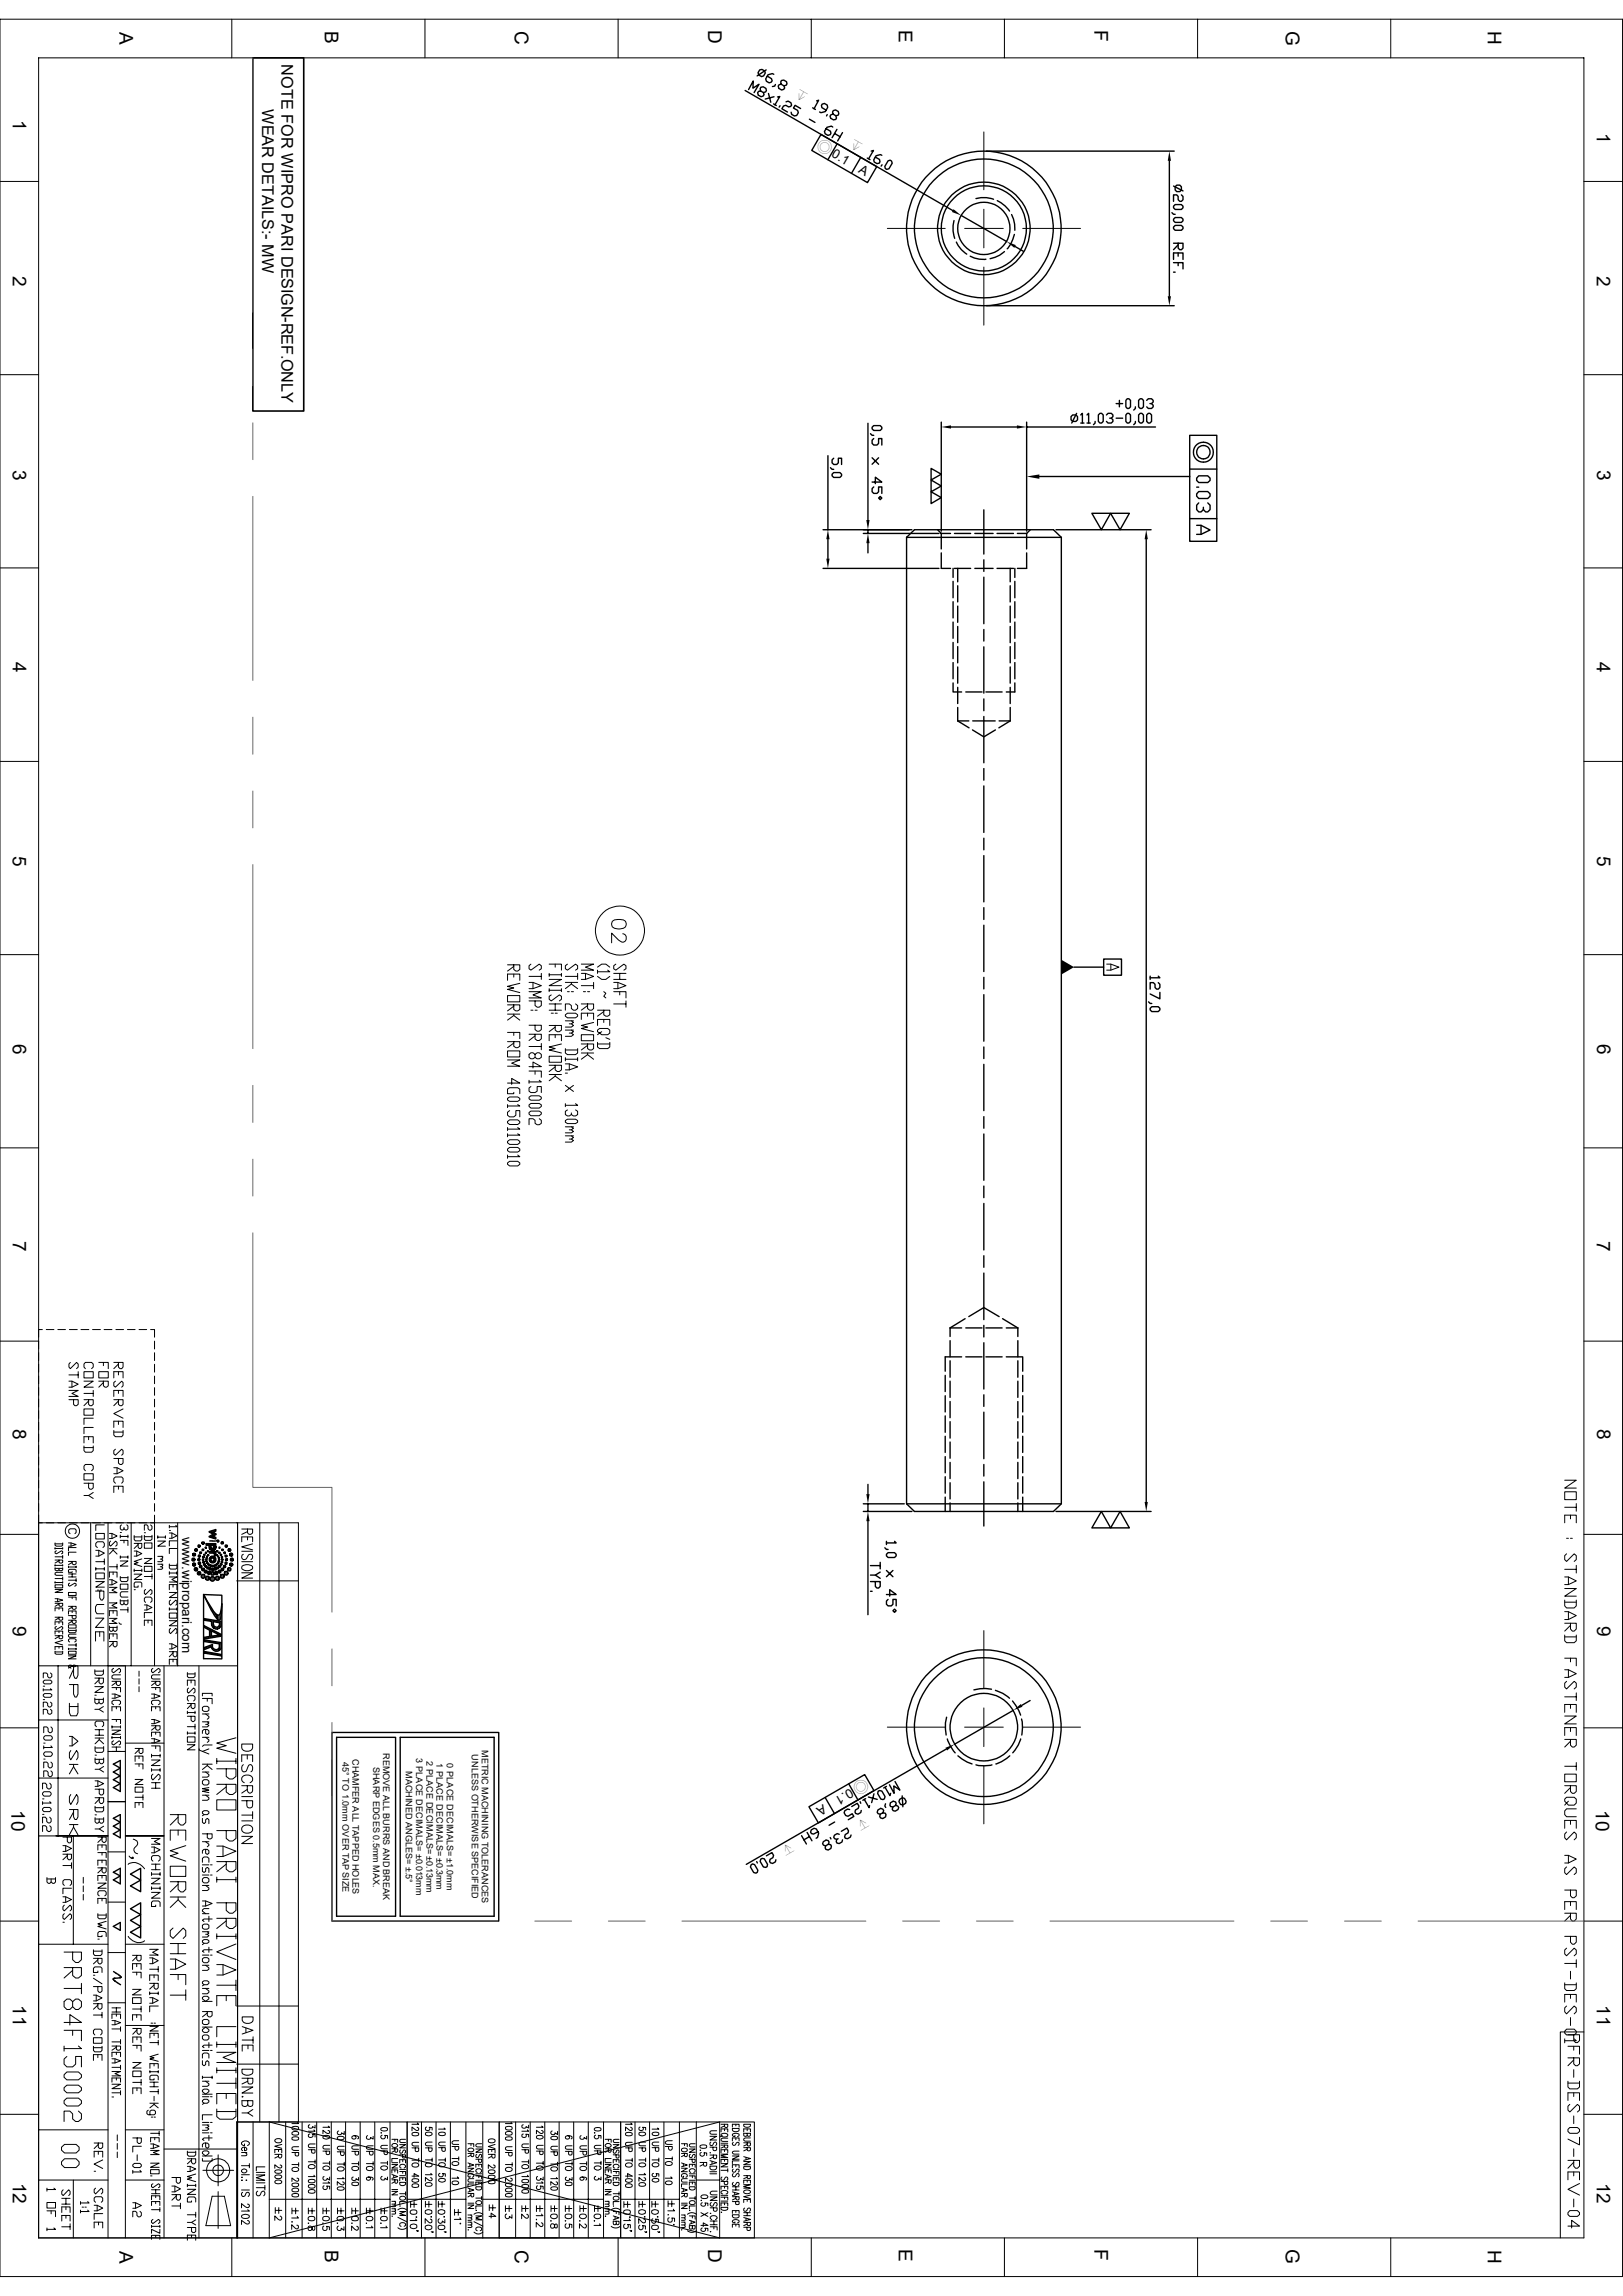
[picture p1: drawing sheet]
<svg xmlns="http://www.w3.org/2000/svg" width="297mm" height="420mm" viewBox="0 0 297 420" stroke-linecap="round" stroke-linejoin="round" font-family="sans-serif">
<defs><g id="words">
<g font-size="3.5">
<text x="21.9" y="5.9" transform="rotate(90 21.9 5.9)">A</text>
<text x="59.4" y="5.6" transform="rotate(90 59.4 5.6)">B</text>
<text x="94.2" y="5.7" transform="rotate(90 94.2 5.7)">C</text>
<text x="129.6" y="5.5" transform="rotate(90 129.6 5.5)">D</text>
<text x="164.5" y="5.5" transform="rotate(90 164.5 5.5)">E</text>
<text x="200.3" y="5.5" transform="rotate(90 200.3 5.5)">F</text>
<text x="235.3" y="5.6" transform="rotate(90 235.3 5.6)">G</text>
<text x="272.3" y="5.8" transform="rotate(90 272.3 5.8)">H</text>
<text x="2.3" y="22" transform="rotate(90 2.3 22)">1</text>
<text x="292.2" y="24.4" transform="rotate(90 292.2 24.4)">1</text>
<text x="2.3" y="50.5" transform="rotate(90 2.3 50.5)">2</text>
<text x="292.2" y="50.5" transform="rotate(90 292.2 50.5)">2</text>
<text x="2.4" y="86.1" transform="rotate(90 2.4 86.1)">3</text>
<text x="292.3" y="86.1" transform="rotate(90 292.3 86.1)">3</text>
<text x="2.3" y="121.2" transform="rotate(90 2.3 121.2)">4</text>
<text x="292.2" y="121.2" transform="rotate(90 292.2 121.2)">4</text>
<text x="2.4" y="156.6" transform="rotate(90 2.4 156.6)">5</text>
<text x="292.3" y="156.6" transform="rotate(90 292.3 156.6)">5</text>
<text x="2.4" y="191.1" transform="rotate(90 2.4 191.1)">6</text>
<text x="292.3" y="191.1" transform="rotate(90 292.3 191.1)">6</text>
<text x="2.3" y="227.1" transform="rotate(90 2.3 227.1)">7</text>
<text x="292.2" y="227.1" transform="rotate(90 292.2 227.1)">7</text>
<text x="2.4" y="261.4" transform="rotate(90 2.4 261.4)">8</text>
<text x="292.3" y="261.4" transform="rotate(90 292.3 261.4)">8</text>
<text x="2.4" y="297.4" transform="rotate(90 2.4 297.4)">9</text>
<text x="292.3" y="297.4" transform="rotate(90 292.3 297.4)">9</text>
<text x="2.1" y="331.2" transform="rotate(90 2.1 331.2)">10</text>
<text x="292" y="331.2" transform="rotate(90 292 331.2)">10</text>
<text x="2.3" y="366.8" transform="rotate(90 2.3 366.8)">11</text>
<text x="292.2" y="366.8" transform="rotate(90 292.2 366.8)">11</text>
<text x="2.3" y="399.2" transform="rotate(90 2.3 399.2)">12</text>
<text x="292.2" y="399.2" transform="rotate(90 292.2 399.2)">12</text>
<text x="21.9" y="411.8" transform="rotate(90 21.9 411.8)">A</text>
<text x="59.4" y="411.5" transform="rotate(90 59.4 411.5)">B</text>
<text x="94.2" y="411.6" transform="rotate(90 94.2 411.6)">C</text>
<text x="129.6" y="411.4" transform="rotate(90 129.6 411.4)">D</text>
<text x="164.5" y="411.4" transform="rotate(90 164.5 411.4)">E</text>
<text x="200.3" y="411.4" transform="rotate(90 200.3 411.4)">F</text>
<text x="235.3" y="411.5" transform="rotate(90 235.3 411.5)">G</text>
<text x="272.3" y="411.6" transform="rotate(90 272.3 411.6)">H</text>
</g>
<g font-size="3">
<text x="51.5" y="11.7" transform="rotate(90 51.5 11.7)">NOTE FOR WIPRO PARI DESIGN-REF.ONLY</text>
<text x="48" y="20" transform="rotate(90 48 20)">WEAR DETAILS:- MW</text>
</g>
<text font-size="2.5" x="33.3" y="281.2" transform="rotate(90 33.3 281.2)">www.wipropari.com</text>
<g font-size="2.4">
<text x="145.3" y="17.8" transform="rotate(30 145.3 17.8)">x</text>
<text x="155.3" y="27" transform="rotate(30 155.3 27)">x</text>
<text x="157" y="31.5" transform="rotate(30 157 31.5)">A</text>
<text x="150.6" y="330" transform="rotate(150 150.6 330)">A</text>
<text x="158.4" y="332.4" transform="rotate(150 158.4 332.4)">x</text>
<text x="144.6" y="336.9" transform="rotate(150 144.6 336.9)">x</text>
</g>
<g font-size="2.3">
<text x="149.3" y="27" transform="rotate(30 149.3 27)">r0.1</text>
<text x="158.4" y="325.5" transform="rotate(150 158.4 325.5)">r 0.1</text>
</g>
<g font-size="1.7">
<text x="62.7" y="322.3" transform="rotate(90 62.7 322.3)">45° TO 1.0mm OVER TAP SIZE</text>
<text x="64.5" y="321.7" transform="rotate(90 64.5 321.7)">CHAMFER ALL TAPPED HOLES</text>
<text x="68.3" y="323.2" transform="rotate(90 68.3 323.2)">SHARP EDGES 0.5mm MAX.</text>
<text x="70.1" y="320.6" transform="rotate(90 70.1 320.6)">REMOVE ALL BURRS AND BREAK</text>
<text x="74.3" y="323.9" transform="rotate(90 74.3 323.9)">MACHINED ANGLES= ±.5°</text>
<text x="76.2" y="321.6" transform="rotate(90 76.2 321.6)">3 PLACE DECIMALS= ±0.013mm</text>
<text x="78" y="322.1" transform="rotate(90 78 322.1)">2 PLACE DECIMALS= ±0.13mm</text>
<text x="79.9" y="322.5" transform="rotate(90 79.9 322.5)">1 PLACE DECIMALS= ±0.3mm</text>
<text x="81.7" y="322.6" transform="rotate(90 81.7 322.6)">0 PLACE DECIMALS= ±1.0mm</text>
<text x="86.3" y="320.9" transform="rotate(90 86.3 320.9)">UNLESS OTHERWISE SPECIFIED</text>
<text x="88.2" y="320.1" transform="rotate(90 88.2 320.1)">METRIC MACHINING TOLERANCES</text>
</g>
</g></defs>
<g fill="none" stroke="#000" stroke-width=".18">
<path d="M0 3.5h296.9v412.9h-296.9zM7.1 10.6h282.8v398.8h-282.8zM42.4 3.5v7.1M77.8 3.5v7.1M113.1 3.5v7.1M148.5 3.5v7.1M183.8 3.5v7.1M219.2 3.5v7.1M254.5 3.5v7.1M0 33.2h7.1M180 38.3v3.5h3.6M180 24.1v10.6"/>
<path d="M289.9 33.2h7M162.4 41.8h10.6M176.5 41.8h3.5v3.5M180 48.9v10.6M187.2 41.8h10.5M0 68.5h7.1M289.9 68.5h7M0 103.9h7.1M289.9 103.9h7M0 139.3h7.1M289.9 139.3h7M0 174.6h7.1"/>
<path d="M92.9 176.5h2.2v.8l-.4 .3h-.3l-.4-.3v-.8M92.9 179.3v-1.1h2.2v1.1M94 176.8l-1.1 .8M94 178.2v.5M95.1 179.9l-2.2 .5 1.1 .3-1.1 .3 2.2 .6M96.8 179.7h.7l1.6 .6-1.6 .5h-.7M96.8 178.6h2.3M97.2 176.4l-.4 .3v.5l.4 .3 1.5-1.1 .4 .3v.5l-.4 .3M97.5 179.7v1.1M99.1 178.1v1.1M100.5 176.4h2.2v1.1M100.5 179.2h2.2l-2.2 1.1h2.2"/>
<path d="M100.5 178.3h2.2M100.5 178.1v.5M101.6 176.4v.5M102.7 178.1v.5M103.5 178.6h2.2M103.5 179.7h2.2M103.8 176.4l-.3 .3v.5l.3 .3 1.5-1.1 .4 .3v.5l-.4 .3M104.6 179.7v.3l1.1 .8M105.7 178.1v1.1M106.4 176.4h2.2l-1.5 .5 1.5 .6h-2.2M106.4 178.1h.7l1.5 .5-1.5 .6h-.7M107.1 178.1v1.1"/>
<path d="M108.6 179.7v1.1M109.3 176.9l.8-.5h.8l.7 .5M109.3 178.6l.8 .6h.8l.7-.6M109.3 177.5v.6M111.2 177.5l.4 .3h-2.3M112.1 168.5a2.27 2.27 0 0 1 2.4 0 .87 .87 0 0 1-.4 1.3 2.2 2.2 0 0 1-2-.3l-.2-.3zM112.3 179.7h.8l1.5 .6-1.5 .5h-.8M112.3 178.1h2.3M112.3 179.2h2.3M112.7 176.4l-.4 .3v.5l.4 .3 1.5-1.1 .4 .3v.5l-.4 .3M113.1 179.7v1.1M113.4 178.1v1.1"/>
<path d="M114 170.8a.66 .66 0 0 1 .6 .5v.5a.65 .65 0 0 1-1 .4l-1.7-1.5v1.8M202.5 176.4h.8l1.5 .5-1.5 .6h-.8M203.3 176.4v1.1M289.9 174.6h7M92.9 182.1h2.2v1.2h-2.2zM92.9 192.2h2.2v1.1h-2.2zM92.9 183.8h2.2v.9l-.4 .2h-.3l-.4-.2v-.9M92.9 188.8h2.2v1.2M92.9 190.5h2.2v.9l-.4 .2h-.3l-.4-.2v-.9M92.9 193.9h2.2l-1.5 .6 1.5 .5h-2.2M92.9 198.1h2.2l-1.5-.8v1.1M92.9 185.5h2.2"/>
<path d="M94 185.5v.3l1.1 .8M94 188.8v.6M94 184.1l-1.1 .8M94 185.8l-1.1 .8M94 190.8l-1.1 .8M94 199.8v.3h-1.1v-.9l.4-.2h1.4l.4 .2v.9M96.8 181.4h2.3l-1.6 .6 1.6 .5h-2.3M96.8 183.1h2.3v.8l-.4 .3h-.4l-.4-.3v-.8M96.8 187.5h2.3v.8l-.4 .3h-.4l-.4-.3v-.8M96.8 189.2h2.3v.8l-.4 .3h-.4l-.4-.3v-.8M96.8 195.1h2.3l-1.6-.8v1.1M96.8 195.9h2.3v1.2"/>
<path d="M96.8 191.4h2.3M96.8 197.6v.6M97.2 184.8h.3M97.2 198.8l-.4 .2v.6l.4 .3h.7l.4-.3v-.8h.8v1.1M97.9 184.8h.4M97.9 189.5l-1.1 .8M97.9 195.9v.6M97.9 192.9l.4-.3h.4l.4 .3v.5l-.4 .3h-.4l-.4-.3v-.5l-.4-.3h-.3l-.4 .3v.5l.4 .3h.3l.4-.3M98.7 197.6l.4 .3h-2.3M99.1 190.9v1.1M100.5 193.2h2.2v1.1h-2.2zM100.5 187.6h2.2v.8l-.3 .3h-.4l-.4-.3v-.8"/>
<path d="M100.5 190.4v-1.1h2.2v1.1M100.5 194.9h2.2v.8l-.3 .3h-.4l-.4-.3v-.8M100.5 180.8v.6M100.5 181.1h2.2M100.5 196.6h2.2M100.5 183.6h2.2M100.5 184.8h2.2M100.9 182l-.4 .2v.6l.4 .3 1.5-1.1 .3 .2v.6l-.3 .3M100.9 185.3h.4M101.6 196.6v.2l1.1 .9M101.6 189.3v.5M101.6 187.9l-1.1 .8"/>
<path d="M101.6 195.2l-1.1 .8M101.6 196.8l-1.1 .9M101.6 183.6v1.2M101.6 185.3h.4M102.7 191l-2.2 .5 1.1 .3-1.1 .3 2.2 .5M102.7 180.8v.6M103.5 192.1h2.2M103.5 193.8h2.2M103.5 193.5v.6M103.5 185.6l.3-.3h1.5l.4 .3v.3l-.4 .3h-1.5l-.3-.3zM103.5 191.8v.8l.3 .3h1.5l.4-.3v-.8M103.5 194.6h.7l1.5 .6-1.5 .5h-.7"/>
<path d="M103.5 186.7h1.4M103.5 188.4h1.4M103.5 196.3h.3M103.5 198.5l1.4 1.1M103.8 181.4h.4M104.2 194.6v1.1M104.6 186.7l.3 .3-.3 .3h-.4M104.6 187.3l.3 .3-.3 .3h-1.1M104.6 188.4l.3 .3-.3 .3h-.4M104.6 189l.3 .3-.3 .3h-1.1M104.6 181.4h.3M104.6 180l-1.1 .8"/>
<path d="M104.9 198.5l-1.4 1.1M105.3 183.6l.4 .3v.6l-.4 .3h-.4l-.3-.3v-.6l-.4-.3h-.7v1.2M105.7 193.5v.6M106.4 189.3h2.2v1.1h-2.2zM106.4 183.6h2.2v.9l-.3 .3h-.4l-.4-.3v-.9M106.4 186.5v-1.2h2.2v1.2M106.4 191h2.2v.8l-.3 .3h-.4l-.4-.3v-.8M106.4 192.6h2.2M106.4 180.3h2.2M106.8 181.4h.3M107.5 192.6v.3l1.1 .9M107.5 183.9l-1.1 .9"/>
<path d="M107.5 185.3v.6M107.5 191.2l-1.1 .9M107.5 192.9l-1.1 .9M107.5 181.4h.4M108.6 187l-2.2 .6 1.1 .3-1.1 .2 2.2 .6M109.3 184.8h2.3v.8l-.4 .3h-.3l-.4-.3v-.8M109.3 187.6v-1.1h2.3v1.1M109.3 190.7v.8l.4 .3h1.5l.4-.3v-.8M109.3 191h2.3M110.1 188.7l-.4 .3-.4-.3v-.3l.4-.3h1.5l.4 .3v.6l-.4 .3h-1.1l-.4-.3-.4 .3M110.5 181.4l.4 .3-.4 .5 .4 .3M110.5 185l-1.2 .9"/>
<path d="M110.5 186.5v.5M110.9 189.8l.7 .3M112.3 181.4h2.3v1.1M112.3 183.6h2.3M113.4 181.4v.6M114.6 183.1v1.1M0 210h7.1M92.9 200.9l.4-.2h1.4l.4 .2v.3l-.4 .3h-1.4l-.4-.3zM92.9 205.1l.4-.2h1.4l.4 .2v.3l-.4 .3h-1.4l-.4-.3zM92.9 208.8l.4-.3h1.4l.4 .3v.2l-.4 .3h-1.4l-.4-.3zM92.9 210.2l.4-.3h1.4l.4 .3v.3l-.4 .2h-1.4l-.4-.2zM92.9 212.7l.4-.3h1.4l.4 .3v.3l-.4 .3h-1.4l-.4-.3z"/>
<path d="M92.9 202.1v.5M92.9 206.2v.6M92.9 207.4v.5M92.9 211.3v.6M93.3 203.2l-.4 .3v.5l.4 .3h.7l.4-.3v-.8h.7v1.1M94.7 202.1l.4 .2h-2.2M94.7 206.2l.4 .3h-2.2M94.7 207.4l.4 .2h-2.2M94.7 211.3l.4 .3h-2.2M96.8 200.7l.4-.3h1.5l.4 .3v.3l-.4 .3h-1.5l-.4-.3zM96.8 202.1l.4-.3h1.5l.4 .3v.3l-.4 .3h-1.5l-.4-.3zM96.8 203.5l.4-.3h1.5l.4 .3v.3l-.4 .3h-1.5l-.4-.3z"/>
<path d="M98.7 204.6l.4 .3v.6l-.4 .2h-.4l-.4-.2v-.6l-.4-.3h-.7v1.1M103.5 205l.3-.3h1.5l.4 .3v.3l-.4 .2h-1.5l-.3-.2zM103.5 201.9v.5M103.5 206.1h1.4M103.5 207.8h1.4M103.8 203l-.3 .3v.6l.3 .2h.4l.4-.2M104.6 206.1l.3 .3-.3 .3h-.4M104.6 206.7l.3 .3-.3 .2h-1.1M104.6 207.8l.3 .3-.3 .3h-.4M104.6 208.4l.3 .2-.3 .3h-1.1M105.3 201.9l.4 .3h-2.2M105.3 203l.4 .3v.6l-.4 .2h-.4l-.3-.2v-.3"/>
<path d="M289.9 210h7M0 245.3h7.1M7.7 243.2h-.6v1.4M8.5 243.2h1.4M10.6 243.2h1.4M12.6 252.6h.6l1.1 .6-1.1 .5h-.6M12.6 254.3h1.7l-1.1 .6 1.1 .5h-1.7M12.6 256h1.7v.9l-.3 .2h-.3l-.2-.2v-.9M12.6 251.5h1.7M12.7 243.2h1.4M12.9 249.2l-.3 .3v.6l.3 .3 1.1-1.2 .3 .3v.6l-.3 .3M13.2 252.6v1.1"/>
<path d="M14.3 250.9v1.2M14.8 243.2h1.5M15.4 250.9h1.7v1.2h-1.7zM15.4 257.7h1.7v1.2h-1.7zM15.4 252.6h1.7l-1.7 1.1h1.7M15.4 256h1.7v.9l-.3 .2h-.3l-.3-.2v-.9M15.4 254.9h1.7M15.6 250.4l-.2-.3v-.6l.2-.3h1.2l.3 .3v.6l-.3 .3M16.2 256.3l-.8 .8M16.9 243.2h1.5M17.1 259.4h-1.7v1.2M17.1 254.3v1.1"/>
<path d="M18.1 250.9h1.7v1.2h-1.7zM18.1 249.2h1.7v1.2M18.1 252.6h1.7v.9l-.3 .2h-.3l-.3-.2v-.9M18.9 249.2v.6M18.9 252.9l-.8 .8M19.1 243.2h1.4M20.8 249.2h1.7v.9l-.2 .3h-.3l-.3-.3v-.9M20.8 252.1v-1.2h1.7v1.2M20.8 255.4v-1.1h1.7v1.1M20.8 256h1.7v.9l-.2 .2h-.3l-.3-.2v-.9M21.1 252.6l-.3 .3v.6l.3 .2 1.2-1.1 .2 .3v.6l-.2 .2M21.2 243.2h1.4"/>
<path d="M21.7 249.5l-.9 .9M21.7 250.9v.6M21.7 254.3v.6M21.7 260v.6M21.7 256.3l-.9 .8M22.5 257.7l-1.7 .9 1.7 .8M23.3 243.2h1.4M25.4 243.2h1.4M27.6 243.2h.7v1.4M28.3 245.3v1.5M28.3 247.4v1.5M28.3 249.6v1.4"/>
<path d="M28.3 251.7v1.4M28.3 253.8v1.4M28.3 255.9v1.4M28.3 258.1v1.4M289.9 245.3h7M8.5 278.6h1.4M10.6 278.6h1.4M12.7 278.6h1.4M14.8 278.6h1.5M15.4 269.6h1.7v1.1h-1.7zM15.4 263.9v-1.1h1.7v1.1M15.4 264.5v.8l.2 .3h1.2l.3-.3v-.8"/>
<path d="M15.4 271.3h1.7v.9l-.3 .2h-.3l-.3-.2v-.9M15.4 264.8h1.7M15.6 269l-.2-.3v-.5l.2-.3h1.2l.3 .3v.5l-.3 .3M16.2 262.8v.6M16.2 273.6l.9 .5M16.6 278.6v26.1M16.9 278.6h1.5M17.1 261.1h-1.7v1.2M17.1 273l-.9 .6h-.8M19 278.6h1.5M19.1 278.9h-1.6v1.1M19.8 278.6v130.8"/>
<path d="M20.8 261.1v-1.1h1.7v1.1M20.8 261.7v.8l.3 .3h1.2l.2-.3v-.8M20.8 266.8h1.7v.8l-.2 .3h-.3l-.3-.3v-.8M20.8 268.5h.6l1.1 .5-1.1 .6h-.6M20.8 273v-1.1h1.7v1.1M20.8 262h1.7M21.1 265.1l-.3 .2v.6l.3 .3 1.2-1.1 .2 .2v.6l-.2 .3M21.1 271.3l-.3-.3v-.6l.3-.2h1.2l.2 .2v.6l-.2 .3M21.2 278.6h1.4M21.4 268.5v1.1M21.7 271.9v.5M22.2 278.9l-.2 .2v.6l.2 .2h.3l.2-.2"/>
<path d="M23.2 278.9l.2 .2v.6l-.2 .2h-.3l-.2-.2v-.3M23.3 278.6h1.4M24 278.6v26.1M25.4 278.6h1.4M27.6 278.9l.2 .3v.5l-.2 .2h-.3l-.2-.2v-.5l-.2-.3h-.5v1M28.3 260.2v1.4M28.3 262.3v1.4M28.3 264.4v1.5M28.3 266.5v1.5M28.3 268.6v1.5M28.3 270.8v1.4M28.3 272.9v1.4"/>
<path d="M28.3 275v1.4M28.3 277.2v1.4h-.7M28.3 278.6v26.1M31 279v.5M31 280h.2M32.2 279l.2 .3h-1.4M32.5 278.6v26.1M43.3 278.6h11.3v109.6h-11.3M43.5 278.6v130.8v-130.8h-36.4h.6M44.2 279.7h2l-.1 .8-.3 .2-.3-.1-.2-.3v-.6M47.5 278.6v109.6M51.1 278.6v109.6z"/>
<path d="M286.3 272.9h2.2v1.4h-2.2zM286.3 270.8h2.2l-2.2 1.4h2.2M286.3 275.7h2.2M286.3 278.6v-1.4h2.2v1.4M287.4 277.2v.6M288.5 275v1.4M0 280.7h7.1M10.1 286.3h1.4M10.1 286.2v.3M10.1 282.4h1.4M10.1 283.3h1.4M10.1 283.1v.3"/>
<path d="M10.1 289.3v.3M10.1 288.8h1.4M10.1 289.5h1.4M10.1 289.9h1.4v.5h-1.4zM10.1 282.2v.5l.2 .1h1l.2-.1v-.5M10.1 285.4h1.4v.4l-.2 .1-.5-.1v-.4M10.1 286.8v.4l.2 .1 .5-.1v-.3M10.1 290.7h1.4l-1.4 .6h1.4M10.1 292.4l1.4 .3-1 .3h-.4M10.1 293.3h1.4v.4l-.2 .1-.5-.1v-.4M10.1 294.7v-.6h1.4v.6M10.1 295.8h1.4v.4l-.2 .2-.5-.2v-.4"/>
<path d="M10.1 297.2v-.5h1.4v.5M10.1 298.9v-.5h1.4v.5M10.1 299.2h1.4v.4l-.2 .2-.5-.2v-.4M10.1 284.8h1.4M10.1 286.9h1.4M10.3 283.7l-.2 .1v.3l.2 .1 1-.5 .2 .1v.3l-.2 .1M10.3 297.5l-.2 .1v.3l.2 .2 1-.6 .2 .1v.3l-.2 .2M10.5 292.4v.6M10.8 285.5l-.7 .4M10.8 293.4l-.7 .4M10.8 294.1v.3M10.8 296.7v.3"/>
<path d="M10.8 298.4v.3M10.8 296l-.7 .4M10.8 299.3l-.7 .5M11.5 286.2v.3M11.5 286.8v.4l-.2 .1-.5-.1M11.5 287.6h-1.2l-.2 .1v.3l.2 .2h1.2M11.5 284.5v.6M11.5 283.1v.3M11.5 288.5v.6M11.5 289.3v.3M12.5 286.6h1.4M12.5 286.5v.3"/>
<path d="M12.5 291.3h1.4v.5h-1.4zM12.5 297.2h1.4v.6h-1.4zM12.5 282.2h.5l.9 .3-.9 .3h-.5M12.5 285.6h1.4v.4l-.4 .2-.3-.2v-.4M12.5 292.1h1.4v.6M12.5 293.8h1.4v.5l-.2 .1-.5-.1v-.5M12.5 295.3v-.6h1.4v.6M12.5 295.5h1.4v.5l-.4 .1-.3-.1v-.5M12.5 296.4h1.4v.4l-.4 .2-.3-.2v-.4M12.5 298.1v.4l.2 .2h1l.2-.2v-.4M12.5 287.9h1.4M12.5 288.5h1.4"/>
<path d="M12.5 289.1h1.4M12.5 298.2h1.4M12.7 289.6l-.2 .1v.3l.2 .2 1-.6 .2 .1v.3l-.2 .2M12.8 280.5l-.2-.2v-.4l.2-.2h.9l.2 .2v.4l-.2 .2M13 282.2v.6M13.2 292.1v.3M13.2 294.7v.3M13.2 294l-.7 .4M13.2 296.5l-.7 .5M13.2 287.5v.1h-.7v-.4l.2-.1h1l.2 .1v.4M13.2 285.8l-.7 .4M13.2 287.9v.6"/>
<path d="M13.9 286.5v.3M13.9 283.1h-1.4v.6M13.9 283.9h-1.4v.6M13.9 298.9h-1.2l-.2 .2v.2l.2 .2h1.2M13.9 288.8v.5M17.5 291h1.5v1.3l-.2 .4h-.3l-.3-.4v-1.3M17.5 296h1.5l-1.5 1.7h1.5M17.5 285.7h1.6M17.5 287h1.6M17.5 286.7v.5M17.5 280.5h1.6v1h-1.6zM17.5 287.7h1.6v1.1h-1.6z"/>
<path d="M17.5 283.6h.6l1 .5-1 .5h-.6M17.5 289.3h1.6l-1.6 1h1.6M17.8 283.1l-.3-.3v-.5l.3-.3h1l.3 .3v.5l-.3 .3M17.8 290.9h.3M18.1 283.6v1M18.2 298.5v.8M18.3 290.9h.3M19 293.5h-1.3l-.2 .4v.9l.2 .4h1.3M19.1 285.2v1M19.1 286.7v.5M20 280.5h.5l.9 .5-.9 .4h-.5M20 288.5v-.9h1.4v.9"/>
<path d="M20 289h.5l.9 .4-.9 .5h-.5M20 290.4h1.4l-.9 .5 .9 .4h-1.4M20 293.2h1.4l-.9 .5 .9 .4h-1.4M20 295.6v-1h1.4v1M20 296h1.4l-.9 .5 .9 .5h-1.4M20 297.4v.8l.2 .2h.3l.2-.2v-.5M20 299.8v-.9h1.4v.9M20 283.3h1.4M20 286.6h1.4M20 297.7h1.4M20.2 281.9l-.2 .3v.4l.2 .2 1-.9 .2 .3v.4l-.2 .2M20.5 280.5v.9"/>
<path d="M20.5 289v.9M20.7 283.3v.2l.7 .8M20.7 283.5l-.7 .8M20.7 287.6v.4M20.7 294.6v.5M20.7 298.9v.4M21.4 297.4v.8l-.2 .2h-.2l-.3-.2M21.4 286.1v1M21.8 296.8l.2 .3h.2M22 289.8h1.4v.9h-1.4zM22 281.8h1.4v.9M22 285.5h1.4l-1.4 1h1.4"/>
<path d="M22 288.4v.7l.2 .2h1l.2-.2v-.7M22 292.6v.7l.2 .2h.3l.2-.2v-.5M22 288.6h1.4M22 292.8h1.4M22 294.5h1.4M22 280.3h.2M22 281.1h1.4M22 280.8v.5M22 284.6v.5M22 284.8h1.4M22.7 281.8v.4M23.4 280.8v.5"/>
<path d="M23.4 284.6v.5M23.4 291.2h-1.2l-.2 .2v.5l.2 .2h1.2M23.4 292.6v.7l-.2 .2h-.3l-.2-.2M23.4 294v.9M24.6 280.9v.7l.2 .3h.9l.3-.3v-.7M24.6 282.3h1.4v.7l-.3 .3h-.2l-.2-.3v-.7M24.6 283.7h.4l1 .5-1 .4h-.4M24.6 288h1.4l-1.4 .9h1.4M24.6 281.1h1.4M24.6 287.3h1.4M24.6 287v.5M24.6 290.8h.2"/>
<path d="M25 283.7v.9M25.3 282.5l-.7 .8M25.3 290.1v.2h-.7v-.7l.2-.2h.9l.3 .2v.7M26 285.2l-1.4 .4 .7 .2-.7 .3 1.4 .5M26 287v.5M26.4 282.2h1.4v1h-1.4zM26.4 286.5h1.4v.9h-1.4zM26.4 280.8v.8l.2 .2h1l.2-.2v-.8M26.4 285.1h1.4l-1.4 .9h1.4M26.4 293.6h.5l.9 .4-.9 .5h-.5M26.4 297.3v-.9h1.4v.9M26.4 280.4h.2"/>
<path d="M26.4 281.1h1.4M26.4 288.4h1.4M26.6 290.7l-.2 .3v.5l.2 .2 1-1 .2 .3v.5l-.2 .2M26.6 293.1l-.2-.2v-.5l.2-.3h1l.2 .3v.5l-.2 .2M26.9 293.6v.9M27.1 296.4v.5M27.8 295h-1.4v.9M27.8 287.9v.9M28.9 281.2h1.4M28.9 280.9v.5M28.9 281.9h1.4l-1.4 .9h1.4M28.9 284.7h.9"/>
<path d="M28.9 286.1h.9M29.6 284.7l.2 .2-.2 .3h-.3M29.6 285.2l.2 .2-.2 .3h-.7M29.6 286.1l.2 .2-.2 .3h-.3M29.6 286.6l.2 .2-.2 .3h-.7M30.3 280.9v.5M31 295.1h1.4v.9h-1.4zM31 280.4h.5l.9 .5-.9 .5h-.5M31 286.1v.7l.2 .2h1l.2-.2v-.7M31 288.5h1.4l-.9 .4 .9 .5h-1.4M31 290.8v-.9h1.4v.9M31 291.3h1.4l-1.4 .9h1.4"/>
<path d="M31 296.5h1.4l-1.4 .9h1.4M31 294.1v.5M31 294.3h1.4M31 287.5v.5M31 286.3h1.4M31 287.7h1.4M31.2 292.7l-.2 .2v.5l.2 .2 1-.9 .2 .2v.5l-.2 .2M31.2 297.9l-.2 .2v.5l.2 .2 1-.9 .2 .2v.5l-.2 .2M31.5 280.4v1M31.7 289.9v.4M32.4 281.9h-1.4v.9M32.4 283.3h-1.4v.9"/>
<path d="M32.4 294.1v.5M32.4 287.5v.5M43.3 289.2h11.3M44.2 282v-.9h2v.9M44.2 287.7h2l-2 1h2M44.2 283.8h2M44.2 285.7h2M44.3 286.5a1.44 1.44 0 0 1 1.9 .1 .99 .99 0 0 1-1.5 .6 .49 .49 0 0 1-.4-.7zM44.5 284.3a.51 .51 0 0 0-.3 .6 .51 .51 0 0 0 .6 .4l.3-.2 .4-.7 .4-.1a.53 .53 0 0 1 .3 .5 .53 .53 0 0 1-.3 .5M45.3 280.2l-1.1 .5M45.3 281.1v.6M46.2 282.4l-2 .6 2 .5"/>
<path d="M180 298.3v10.6M286.3 288.5h.7l1.5 .7-1.5 .7h-.7M286.3 290.6h2.2l-2.2 1.4h2.2M286.3 292.7v1.1l.4 .3h1.4l.4-.3v-1.1M286.3 294.8h.7l1.5 .7-1.5 .7h-.7M286.3 296.9h2.2v1.1l-.4 .4h-.4l-.3-.4v-1.1M286.3 299.1v1l.4 .4h1.4l.4-.4v-1M286.3 287.1h2.2M286.3 293.1h2.2M286.3 299.4h2.2M286.7 281.4h.3M286.7 284.2l-.4 .4v.7l.4 .3 1.4-1.4 .4 .4v.7l-.4 .3"/>
<path d="M287 288.5v1.4M287 294.8v1.4M287.4 297.3l-1.1 1.1M287.4 281.4h.3M288.5 286.3v1.4M289.9 280.7h7M0 316.1h7.1M7.1 314.6h12.7M7.1 304.7h36.4M7.9 308.4h.3M7.9 308.9v.4M7.9 310.9h.3"/>
<path d="M7.9 307.6l.3-.3h1l.3 .3v.2l-.3 .2h-1l-.3-.2zM7.9 310l.3-.2h1l.3 .2v.2l-.3 .3h-1l-.3-.3zM8 318.9h.3M8 319.4v.5M8.3 317.5h1l.3 .3v.3l-.3 .2h-1l-.3-.2v-.3zM9.2 306l.3 .2v.5l-.3 .2h-.2l-.3-.2v-.5l-.2-.2h-.6v.9M9.2 311.4l.3 .2v.4l-.3 .3h-.2l-.3-.3v-.4l-.2-.2h-.6v.9M9.2 312.7l.3 .2v.5l-.3 .2h-.2l-.3-.2v-.5l-.2-.2h-.6v.9M9.2 308.9l.3 .2h-1.6M9.3 319.4l.3 .3h-1.6M9.3 315.9l.3 .2v.6l-.3 .2h-.2l-.3-.2v-.6l-.2-.2h-.6v1M10.1 301.8v-.6h1.4v.6"/>
<path d="M10.1 302v.5l.2 .1h1l.2-.1v-.5M10.1 302.2h1.4M10.6 304.7v31.1M10.8 301.2v.3M11.5 300.1l-1.4 .4 1.4 .4M12.5 301.5v.3M12.5 300.9h1.4M12.5 301.6h1.4M12.5 305.1l1-.5 .4 .1-.2 .2-.7-.3-.5 .1v.2l.5 .2M12.5 302h1.4v.6h-1.4zM12.5 302.9h1.4l-1.4 .5h1.4M12.7 317.6h.5l1.1 .9-1.1 .9h-.5"/>
<path d="M12.7 304.7h1.6v1.8l-.3 .5h-.3l-.2-.5v-1.8M12.7 308.1h1.6v1.8l-.3 .5h-.3l-.2-.5v-1.8M12.7 311.6v1.7l.3 .6h1l.3-.6v-1.7M12.7 312.2h1.6M12.7 300.4l-.2-.2v-.3l.2-.1h1l.2 .1v.3l-.2 .2M13.2 317.6v1.8M13.5 305.3l-.8 1.7M13.9 300.6v.6M13.9 301.5v.3M17.4 305.4v.8l.2 .3h1l.3-.3v-.8M17.4 307h1.5v.8l-.3 .2h-.2l-.3-.2v-.8M17.4 308.5h1.5l-1.5 1.1h1.5"/>
<path d="M17.4 310.6v.8l.2 .3h.3l.2-.3v-.5M17.4 305.7h1.5M17.4 310.1h.2M17.4 310.9h1.5M17.4 316.4h1.6M17.4 317.4h1.6M17.4 317.9h1.6M17.4 319.5v.8l.3 .2h1l.3-.2v-.8M17.4 319.7h1.6M17.5 300.2v-1.7h1.5v1.7M17.7 315.8l-.3-.2v-.5l.3-.3h1l.3 .3v.5l-.3 .2M18.1 307.3l-.7 .7"/>
<path d="M18.1 312.7l.8 .5M18.2 317.9v.3l.8 .8M18.2 318.2l-.8 .8M18.2 316.4v1M18.9 310.6v.8l-.3 .3h-.2l-.3-.3M18.9 312.2l-.8 .5h-.7M20 300.3h1.4v.7l-.2 .2h-.2l-.3-.2v-.7M20.5 315.7v.4M20.5 315.9h1.6M20.5 307.6h1.6v.5l-.3 .2h-.3l-.2-.2v-.5M20.5 308.7h1.6v.8M20.5 309.9h.5l1.1 .4-1.1 .3h-.5"/>
<path d="M20.5 313v-.8h1.6v.8M20.5 314.5h1.6v.8M20.5 316.5h1.6l-1.6 .7h1.6M20.5 317.6v.5M20.5 317.8h1.6M20.5 319.6h1.6M20.7 300.5l-.7 .7M20.8 305.2l-.3 .2v.4l.3 .2 1-.8 .3 .2v.4l-.3 .2M20.8 311.8l-.3-.2v-.4l.3-.2h1l.3 .2v.4l-.3 .2M20.8 318.4l-.3 .2v.4l.3 .2 1-.8 .3 .2v.4l-.3 .2M21 309.9v.7M21.3 314.5v.4"/>
<path d="M21.3 307.7l-.8 .6M21.3 308.7v.4M21.3 312.2v.4M21.3 319.6v.8M22.1 306.4h-1.3l-.3 .2v.4l.3 .1h1.3M22.1 317.6v.5M22.1 315.7v.4M22.9 304.7v104.7M22.9 318.9h7.1M24.7 319.8h1.5v.7l-.3 .3h-.2l-.3-.3v-.7M25.4 305.7v.9M25.4 307.1v1"/>
<path d="M25.4 308.5v1M27.7 319.4h1.6v1M27.7 307.6h1.6v.5l-.6 .2-.2-.2v-.5M27.7 308.7h1.6v.8M27.7 309.9h.5l1.1 .4-1.1 .3h-.5M27.7 313v-.8h1.6v.8M27.7 314.5h.5l1.1 .4-1.1 .4h-.5M27.7 315.7h1.6v.6l-.6 .2-.2-.2v-.6M27.7 317.6v-.7h1.6v.7M27.7 318.1h.5l1.1 .3-1.1 .4h-.5M28 305.2l-.3 .2v.4l.3 .2 1-.8 .3 .2v.4l-.3 .2M28 311.8l-.3-.2v-.4l.3-.2h1l.3 .2v.4l-.3 .2"/>
<path d="M28.2 309.9v.7M28.2 314.5v.8M28.2 318.1v.7M28.5 308.7v.4M28.5 312.2v.4M28.5 316.9v.3M28.5 307.7l-.8 .6M28.5 315.9l-.8 .6M28.5 319.4v.5M29.3 306.4h-1.3l-.3 .2v.4l.3 .1h1.3M30 304.7v104.7M31 300.7h.5l.9 .5-.9 .4h-.5"/>
<path d="M31 302.1h1.4v.7l-.2 .3h-.3l-.2-.3v-.7M31 304.5v-1h1.4v1M31.5 300.7v.9M31.7 303.5v.5M31.7 302.3l-.7 .8M34.3 313v.5M34.3 313.3h1.4M34.3 316.8v.4M34.3 315.8h1.4M34.3 317h1.4M34.3 317.7h1.4v1h-1.4zM34.3 305.9v.8l.2 .2h.9l.3-.2v-.8"/>
<path d="M34.3 308.3v-1h1.4v1M34.3 311.6h1.4v.7l-.3 .2h-.2l-.2-.2v-.7M34.3 313.9h1.4v.8l-.3 .2h-.2l-.2-.2v-.8M34.3 319.2h1.4l-1.4 .9h1.4M34.3 306.2h1.4M34.5 308.8l-.2 .2v.5l.2 .2 .9-.9 .3 .2v.5l-.3 .2M34.5 311.1l-.2-.2v-.5l.2-.2h.9l.3 .2v.5l-.3 .2M35 307.3v.5M35 311.8l-.7 .7M35.7 313v.5M35.7 315.4v.9M35.7 316.8v.4"/>
<path d="M36.4 304.7v104.7M36.4 319.9v.2l1.8 .7M37 310.2v-.4h1.8v.4M37 310.7h1.8v1M37 313.5h1.2M37 315h1.2M37 317.8h1.2M37 312.3l.3-.2h.6l.3 .2v.5l-.3 .3h-.6l-.3-.3zM37.6 313.5l.6 .5v.2l-.3 .3M37.6 317.8l.6 .5v.2l-.3 .2M37.6 316.4v.7l.3 .2 .3-.2v-.5l-.3-.2h-.6l-.3 .2v.5M37.9 315l.3 .2-.3 .2h-.3"/>
<path d="M37.9 315.4l.3 .2-.3 .3h-.9M37.9 310.7v.5M38.2 319.9l-1.2 .5M38.8 319.2h-1.5l-.3 .2M43.2 317.9l-3.5 1 1.7 .4-1.7 .5 3.5 .9M44.2 319h2v.7a1.08 1.08 0 0 1-1 .7 1.08 1.08 0 0 1-1-.7zM162.4 315.9h10.6M176.5 315.9h3.5v3.6M180 312.4v3.5h3.6M187.2 315.9h10.5M286.3 303.3h2.2v1.4M286.3 305.4h.7l1.5 .8-1.5 .6h-.7"/>
<path d="M286.3 313.2v-1.4h2.2v1.4M286.3 313.9h2.2l-2.2 1.4h2.2M286.3 317.5v-1.5h2.2v1.5M286.3 318.2h2.2v1l-.4 .4h-.4l-.3-.4v-1M286.3 310.4h2.2M286.7 307.6l-.4 .3v.7l.4 .3 1.4-1.3 .4 .3v.7l-.4 .3M287 305.4v1.4M287.4 303.3v.7M287.4 311.8v.7M287.4 316v.7M287.4 318.5l-1.1 1.1M288.5 309.7v1.4"/>
<path d="M289.9 316.1h7M7.1 335.8h12.7M7.1 325.2h12.7M7.8 328l.2-.3h1.1l.3 .3v.3l-.3 .2h-1.1l-.2-.2zM7.8 329.1h.2M7.8 329.6v.5M7.8 331.9h.2M8 321.8h.3M8 320.7l.3-.2h1l.3 .2v.3l-.3 .3h-1l-.3-.3zM8 330.6h1.1l.3 .3v.2l-.3 .3h-1.1l-.2-.3v-.2zM9.1 326.2l.3 .3v.5l-.3 .2h-.3l-.2-.2v-.5l-.3-.3h-.5v1M9.1 329.6l.3 .2h-1.6"/>
<path d="M9.1 332.4l.3 .3v.5l-.3 .3h-.3l-.2-.3v-.5l-.3-.3h-.5v1.1M9.1 334l.3 .2v.6l-.3 .2h-.3l-.2-.2v-.6l-.3-.2h-.5v1M9.3 322.3l.3 .3v.5l-.3 .3h-.2l-.3-.3v-.5l-.2-.3h-.6v1.1M9.3 323.9l.3 .3v.5l-.3 .3h-.2l-.3-.3v-.5l-.2-.3h-.6v1.1M11.5 336h1.6v.8l-.3 .3h-.2l-.3-.3v-.8M11.5 337.6h.5l1.1 .5-1.1 .6h-.5M11.5 339.2h1.6v.7l-.3 .3h-.2l-.3-.3v-.7M12 337.6v1.1M12.3 339.4l-.8 .8M12.7 331h1.6v1.4l-.3 .4h-.3l-.2-.4v-1.4M12.7 322.7h1.6M12.7 333.8h1.6"/>
<path d="M13 320.2l-.3 .4v.9l.3 .4 1-1.7 .3 .4v.9l-.3 .4M13 328.3l-.3 .4v.9l.3 .5 1-1.8 .3 .4v.9l-.3 .5M13.4 335.8v19.8M13.5 322.7v.5l.8 1.3M13.5 333.8v.4l.8 1.4M13.5 323.2l-.8 1.3M13.5 331.5l-.8 1.3M13.5 334.2l-.8 1.4M17.4 321.6v.8l.3 .2h.2l.3-.2v-.6M17.4 325.8h.5l1.1 .5-1.1 .5h-.5M17.4 327.3h1.6v.8l-.3 .2h-.3l-.2-.2v-.8M17.4 328.8h1.6v.8l-.3 .3h-.3l-.2-.3v-.8"/>
<path d="M17.4 330.4v.8l.3 .2h1l.3-.2v-.8M17.4 332.5v.7l.3 .3h.2l.3-.3v-.5M17.4 321.1h.3M17.4 321.8h1.6M17.4 330.7h1.6M17.4 332h.3M17.4 332.7h1.6M17.9 336h1.5v.8l-.2 .2h-.3l-.2-.2v-.8M17.9 338.4v-.9h1.5v.9M17.9 338.9h1.5v.9M17.9 325.8v1M18.2 323.6l.8 .5"/>
<path d="M18.2 329.1l-.8 .8M18.2 334.6l.8 .5M18.7 336.3l-.8 .7M18.7 337.5v.4M18.7 338.9v.4M19 321.6v.8l-.3 .2h-.2l-.3-.2M19 323.1l-.8 .5h-.8M19 332.5v.7l-.3 .3h-.3l-.2-.3M19 334.1l-.8 .5h-.8M19.8 320.4h3.1M19.8 329.6h3.1M19.8 338.8h3.1"/>
<path d="M22.9 335.8h7.1M23.6 339.5l.4 .4 .3 .1 .1-.1-.1-.2-.2 .1 .2 .2M24.4 336.4l.7 .4 .1 .3-.1 .5-.5 .4a.69 .69 0 0 0 .6 1.1M24.7 326.9h1.5v.9h-1.5zM24.7 322.2v-1h1.5v1M24.7 322.7h1.5v.9M24.7 325.5h1.5l-1.5 .9h1.5M24.7 328.8h1.5M24.7 330.7v-1h1.5v1M25.4 320l-.7 .8M25.4 321.2v.5M25.4 322.7v.4"/>
<path d="M25.4 329.7v.5M26.2 328.3v1M27.7 321.1h1.6M27.7 320.9v.5M27.7 321.9h1.6l-1.6 1.1h1.6M27.7 336.3h1.6l-1.1 .5 1.1 .6h-1.6M27.7 337.9h.5l1.1 .5-1.1 .5h-.5M27.7 323.5v.5M27.7 323.8h1.6M27.7 326.1h1.6M27.7 327.1h1.6M28 324.5l-.3 .3v.5l.3 .3 1-1.1 .3 .3v.5l-.3 .3"/>
<path d="M28.2 337.9v1M28.5 326.1v1M29.3 323.5v.5M29.3 320.9v.5M31.2 331.9h2.8v1.5l-.5 .4h-.4l-.5-.4v-1.5M31.2 336.6v-1.8h2.8v1.8M32.6 332.4l-1.4 1.4M32.6 334.8v.9M34 337.6l-2.8 .9 1.4 .5-1.4 .5 2.8 .9M37 335.4h1.8v.8l-.3 .2h-.3l-.3-.2v-.8M37 322.7h1.8M37 324.1h1.2"/>
<path d="M37 328.4h1.2M37 336.9h1.2M37 325.8l.3-.3h.6l.3 .3v.5l-.3 .2h-.6l-.3-.2zM37 331.4l.3-.2h.6l.3 .2v.3l-.3 .2h-.6l-.3-.2zM37 332.6v.7l.3 .3 .3-.3v-.4l.3-.3 .3 .3v.7M37.3 331.9l-.3 .2M37.6 324.1l.6 .5v.3l-.3 .2h-.9M37.6 328.4l.6 .4v.3l-.3 .2h-.9M37.6 336.9l.6 .5v.2l-.3 .2M37.6 338.3v.7l.3 .2 .3-.2v-.5l-.3-.2h-.6l-.3 .2v.5M37.9 322.7v.3l.9 .7M37.9 323l-.9 .7"/>
<path d="M38.2 327l-1.2 .2 1.2 .2-1.2 .3 1.2 .2M39.7 329.2h3.5v1.9h-3.5zM39.7 323.6h3.5v1.4l-.6 .4h-.6l-.6-.4v-1.4M39.7 326.4h3.5v1.4l-.6 .5h-.6l-.6-.5v-1.4M39.7 334.9h3.5v1.4l-.6 .5h-.6l-.6-.5v-1.4M39.7 337.7h1.1l2.4 .9-2.4 1h-1.1M39.7 322.2h3.5M39.7 321.6v1M40.8 337.7v1.9M41.4 326.9l-1.7 1.4M43.2 321.6v1M44.2 326.6h2l-.1 1.2a.44 .44 0 0 1-.7 0l-.1-.3v-.9"/>
<path d="M44.2 329.4h2v.8a.53 .53 0 0 1-.5 .5 .53 .53 0 0 1-.5-.5v-.8M44.2 322.2v-1.2h2v1.2M44.2 335.9h2l-2 1.3h2M44.2 328.6h2M44.2 332h2M44.2 333.1h2M44.5 334a1.02 1.02 0 0 1 1.1-.1 1.02 1.02 0 0 1 .6 .9 1.15 1.15 0 0 1-2 0v-.4zM44.5 322.8a.72 .72 0 0 0-.3 .7 .72 .72 0 0 0 .6 .6l.4-.4a1.04 1.04 0 0 1 .6-.9h.1a.84 .84 0 0 1 0 1.3M44.7 326.1a.72 .72 0 0 1-.5-.8 .72 .72 0 0 1 .8-.6 .86 .86 0 0 1 .9 .2 .86 .86 0 0 1 .2 .9l-.3 .3M45.3 321v.8M45.3 327.3l-1.1 .7M46.2 331.4v1.3"/>
<path d="M180 323v10.6M286.3 324.5h2.2v1.4h-2.2zM286.3 326.6h2.2v1.1l-.4 .3h-.4l-.3-.3v-1.1M286.3 334.4v-1.4h2.2v1.4M286.3 339.4h.7l1.5 .7-1.5 .7h-.7M286.3 323.1h2.2M286.7 335.1l-.4 .4v.7l.4 .4 1.4-1.5 .4 .4v.7l-.4 .4M287 339.4v1.4M287 329.5l-.3 .3-.4-.3v-.4l.4-.3h1.4l.4 .3v.7l-.4 .4h-1.1l-.3-.4-.4 .4M287.4 333v.7M287.4 327l-1.1 1M288.5 330.9h-1.8l-.4 .4v.6l.4 .4h1.8"/>
<path d="M288.5 322.4v1.4M0 351.4h7.1M7.1 355.6h12.7M8.6 343.5v.8l.2 .2h.3l.3-.2v-.6M8.6 343.7h1.6M10.2 343.5v.8l-.3 .2h-.2l-.3-.2M11.5 347h.5l1.1 .5-1.1 .5h-.5M11.5 341.2h1.6M11.5 351.6h.3M11.7 357.1h3.2v1.4l-.5 .5h-.6l-.5-.5v-1.4M11.7 359.9h3.2v1.5l-.5 .4h-.6l-.5-.4v-1.5M11.8 344.9l-.3-.3v-.5l.3-.3h1l.3 .3v.5l-.3 .3"/>
<path d="M11.8 348.5l-.3 .3v.5l.3 .2 1-1 .3 .3v.5l-.3 .2M11.8 350.1l-.3 .2v.6l.3 .2 1-1 .3 .2v.6l-.3 .2M12 347v1M13.1 345.4h-1.6v1M13.1 340.7v1.1M15.2 343.4v1.1M15.2 345v1M15.2 346.5v1.1M17.1 356.7v.7l.3 .3h1l.3-.3v-.7M17.1 358.2h1.6v.8l-.3 .2h-.2l-.3-.2v-.8M17.1 356.9h1.6M17.9 341.2v-.9h1.5v.9"/>
<path d="M17.9 341.7h1.5v.6l-.2 .3h-.3l-.2-.3v-.6M17.9 344v-.9h1.5v.9M17.9 344.5h1.5l-1.5 .9h1.5M17.9 348.2v-.9h1.5v.9M17.9 350.1v.7l.3 .2h1l.2-.2v-.7M17.9 350.3h1.5M17.9 354.7h.3M17.9 358.5l-.8 .7M18.2 346.8l-.3-.2v-.5l.3-.2h1l.2 .2v.5l-.2 .2M18.7 354v.2h-.8v-.6l.3-.3h1l.2 .3v.6M18.7 340.3v.4M18.7 343.1v.4"/>
<path d="M18.7 347.3v.4M18.7 341.9l-.8 .7M19.4 351.5l-1.5 .4 .8 .3-.8 .2 1.5 .4M19.8 347.9h3.1M19.8 357.2h3.1M22.9 355.6h7.1M23.5 341a2.08 2.08 0 0 1 3 .8M23.5 354.2a2.21 2.21 0 0 0 3 .8M24.3 357.7h1.5v.7l-.2 .3h-.3l-.3-.3v-.7M25 359.2v.5M25 357.9l-.7 .8M27.4 356.6h1.6l-1.1 .5 1.1 .5h-1.6"/>
<path d="M27.4 358.1h.5l1.1 .5-1.1 .6h-.5M27.7 343.6h1.6l-1.6 1h1.6M27.7 346.2h1.6l-1.6 1h1.6M27.7 345.1v.6M27.7 345.4h1.6M27.7 342.5v.6M27.7 341h1.6M27.7 342h1.6M27.7 342.8h1.6M27.9 358.1v1.1M28 340.4l-.3-.2v-.5l.3-.3h1l.3 .3v.5l-.3 .2M28.5 348.5v.2h-.8v-.7l.3-.3h1l.3 .3v.7"/>
<path d="M28.5 341v1M29 359.7v1M29.3 345.1v.6M29.3 342.5v.6M31.2 341.4h2.8v1.8h-2.8zM31.2 344.2h2.8v1.4l-.5 .5h-.4l-.5-.5v-1.4M31.2 358.4h.9l1.9 .9-1.9 .9h-.9M31.2 347h2.8M31.2 355.5h2.8M31.2 357.4h2.8M31.7 352.7l-.5 .4v1l.5 .5 1.8-1.9 .5 .4v1l-.5 .5M32.1 358.4v1.8"/>
<path d="M32.6 347v.5l1.4 1.4M32.6 355.5v1.9M32.6 344.7l-1.4 1.4M32.6 347.5l-1.4 1.4M37 340.7v-.8l.3-.2h.6l.3 .2v.8M37 347.7h.6l1.2 .5-1.2 .5h-.6M37 341.1h1.2M37 343h1.2M37 344.9h1.2M37 350.1h1.2M37 353.4h1.2M37 357.6h1.2"/>
<path d="M37 359.5h1.2M37 343.7l.3-.2h.6l.3 .2v.5l-.3 .2h-.6l-.3-.2zM37 352.2l.3-.2h.6l.3 .2v.5l-.3 .2h-.6l-.3-.2zM37 355l.3-.2h.6l.3 .2v.3l-.3 .2h-.6l-.3-.2zM37 358.3l.3-.2h.6l.3 .2v.5l-.3 .2h-.6l-.3-.2zM37 341.6v.7l.3 .2 .3-.2v-.5l.3-.2 .3 .2v.7M37.3 355.5l-.3 .2M37.6 344.9l.6 .5v.2l-.3 .2h-.9M37.6 359.5l.6 .5v.2l-.3 .2h-.9M37.6 347.7v1M37.9 353.4l.3 .2-.3 .2h-.3M37.9 353.8l.3 .3-.3 .2h-.9"/>
<path d="M38.2 349.1h-.9l-.3 .3v.2l.6 .5M38.2 350.5v1M38.2 356.2v.9M38.5 341.1h.3M38.5 343h.3M38.5 357.6h.3M38.8 351h-1.5l-.3 .2 .3 .3M38.8 356.7h-1.5l-.3 .2 .3 .2M39.7 340.5h3.5v1.4l-.6 .5h-.6l-.6-.5v-1.4M39.7 348.1h3.5v1.4l-.6 .5h-.6l-.6-.5v-1.4M39.7 350.9h3.5v1.4l-.6 .5h-.6l-.6-.5v-1.4M39.7 359.4h1.1l2.4 .9-2.4 1h-1.1"/>
<path d="M39.7 343.4v.9M39.7 353.7v1M39.7 343.8h3.5M39.7 354.2h3.5M40.8 359.4v1.9M41.4 341l-1.7 1.4M41.4 351.4l-1.7 1.4M43.2 355.6l-3.5 1.4 3.5 1.4M43.2 343.4v.9M43.2 353.7v1M286.3 345.7h2.2v1.1l-.4 .3h-.4l-.3-.3v-1.1M286.3 349.3v-1.4h2.2v1.4"/>
<path d="M286.3 350h2.2v1l-.4 .4h-.4l-.3-.4v-1M286.3 354.2h2.2v1.1l-.4 .3h-.4l-.3-.3v-1.1M286.3 359.2h2.2M286.7 341.5l-.4 .3v.8l.4 .3 1.4-1.4 .4 .3v.8l-.4 .3M286.7 356.4l-.4 .3v.7l.4 .4 1.4-1.4 .4 .3v.7l-.4 .4M287.4 347.9v.7M287.4 350.4l-1.1 1M288.5 358.5v1.4M289.9 351.4h7M11.7 370h3.2l-2.1-1.5v1.9M11.7 371.4h3.2v1.9M11.7 363.7h3.2"/>
<path d="M11.7 374.3v.9M12.2 379h2.2l.5 .5v.5l-.5 .4h-2.2l-.5-.4v-.5zM12.2 376.2l-.5 .4v1l.5 .5h1.1l.5-.5v-1.4h1.1v1.9M13.3 366.1l.5-.4h.6l.5 .4v1l-.5 .5h-.6l-.5-.5v-1l-.5-.4h-.6l-.5 .4v1l.5 .5h.6l.5-.5M13.3 360.4l-1.6 1.4M13.3 371.4v.9M14.4 374.3l.5 .4h-3.2M14.9 362.8v1.9M17.1 372.7h1.6v1.1h-1.6zM17.1 363.4h1.6v.8l-.3 .2h-.2l-.3-.2v-.8M17.1 365h.5l1.1 .5-1.1 .5h-.5M17.1 366.5h1.6v.8l-.3 .2h-.2l-.3-.2v-.8"/>
<path d="M17.1 374.3v.8l.3 .2h1l.3-.2v-.8M17.1 376.9v-1.1h1.6v1.1M17.1 361.3h.3M17.1 361.9l1.6 1M17.1 368.6h1.6M17.1 374.6h1.6M17.4 372.2l-.3-.3v-.5l.3-.2h1l.3 .2v.5l-.3 .3M17.6 365v1M17.9 375.8v.6M17.9 366.8l-.8 .7M17.9 360.6v.2h-.8v-.8l.3-.2h1l.3 .2v.8M18.7 368.1v1"/>
<path d="M19.8 366.4h3.1M20.5 371.1h1.6M20.5 373.5h1.6M20.5 367.3h1.6M20.5 368h1.6M20.5 369.2v-.8h1.6v.8M20.5 369.6h.5l1.1 .4-1.1 .4h-.5M20.5 374.3h1.6v.6l-.3 .1-.5-.1v-.6M20.5 376.2v-.8h1.6v.8M20.5 376.6h.5l1.1 .4-1.1 .4h-.5M20.5 378.9h1.6l-1.1 .4 1.1 .4h-1.6M20.5 378.2h1.6"/>
<path d="M21 376.6v.8M21 369.6v.8M21.3 367.3v.7M21.3 368.4v.4M21.3 375.4v.4M21.3 374.5l-.8 .5M22.1 370.8v.8M22.1 373.1v.8M22.1 377.8v.7M22.9 370.5h7.1M24.3 365.4h1.5v1.1h-1.5zM24.3 360.3v-1.1h1.5v1.1"/>
<path d="M24.3 360.8h1.5v1M24.3 363.9h1.5l-1.5 1h1.5M24.3 369.6v-1h1.5v1M24.3 367.5h1.5M24.3 378.8h1.5v1.1h-1.5zM24.3 371.1h1.5v.7l-.2 .3h-.3l-.2-.3v-.7M24.3 373.6v-1h1.5v1M24.3 374.1h1.5v1.1M24.3 377.3h1.5l-1.5 1h1.5M25 360.8v.5M25 368.6v.5M25.1 371.3l-.8 .8"/>
<path d="M25.1 372.6v.5M25.1 374.1v.6M25.8 367v1M27.4 362.3v-1h1.6v1M27.4 362.8h1.6v.8l-.3 .3h-.3l-.2-.3v-.8M27.4 365.4h.5l1.1 .5-1.1 .5h-.5M27.4 360.2h1.6M27.4 364.4v.5M27.4 364.6h1.6M27.4 378.8v.4M27.4 373.6h1.6M27.4 379h1.6"/>
<path d="M27.4 370.7h1.6l-1.6 .8h1.6M27.6 370.1h.3M27.9 365.4v1M28.2 361.3v.5M28.2 371.9v.5M28.2 377.5v.4M28.2 363.1l-.8 .8M28.2 370.1h.2M29 364.4v.5M29 373.2v.9M29 378.8v.4M29 366.9h-1.6v1.1"/>
<path d="M29 372.8v-.9h-1.6v.9M29 375.8l-1.6 .4 .8 .2-.8 .2 1.6 .5M29 378.3v-.8h-1.6v.8M31.2 361.2h2.8v1.9M31.2 365h2.8M32.6 361.2v.9M34 364v1.9M37 368h1.8v.7l-.3 .2h-.3l-.3-.2v-.7M37 376.5v-.7l.3-.3h.6l.3 .3v.7M37 363.7h1.2M37 366.1h1.8M37 370.8h1.8"/>
<path d="M37 375.1h1.2M37 362.5l.3-.2h.6l.3 .2v.3l-.3 .3h-.6l-.3-.3zM37 369.6l.3-.2h.6l.3 .2v.5l-.3 .2h-.6l-.3-.2zM37 372.4l.3-.2h.6l.3 .2v.5l-.3 .3h-.6l-.3-.3zM37 376.9v.8l.3 .2 .3-.2v-.5l.3-.3 .3 .3v.7M37 379.8v.4M37 380h1.8M37 365.4l.3-.2h.6l.3 .2v.2l-.6 .5-.6-.5zM37 371.3l.6-.5 .6 .5v.2l-.3 .3h-.6l-.3-.3zM37.3 363.1l-.3 .2M37.6 363.7l.6 .5v.2l-.3 .3h-.9M37.9 368.2l-.9 .7"/>
<path d="M38.2 373.6v1M38.5 375.1h.3M38.8 374.1h-1.5l-.3 .3 .3 .2M38.8 379.8v.4M39.7 378.2v1M39.7 378.7h3.5M39.7 366.9v-1.9h3.5v1.9M39.7 375.4h3.5l-2.4 .9 2.4 1h-3.5M39.7 373.5v1M39.7 363.1h3.5M39.7 374h3.5M41.4 365v1"/>
<path d="M43.2 378.2v1M43.2 370.7h-3.5v1.9M43.2 362.2v1.9M43.2 373.5v1M43.3 366.9h11.3M43.3 377.6h11.3M44.3 378.5h2v.6a1.15 1.15 0 0 1-2 0zM44.3 368.9h2a1.05 1.05 0 0 1-.6 1.2 1.05 1.05 0 0 1-1.3-.3zM44.3 370.7l2 .7-2 .7M44.3 375.2v-1.1h2v1.1M44.3 373.2h2M45 371v.8"/>
<path d="M45.4 374.1v.7M46.3 372.6v1.2M286.3 362.7v1.1l.4 .3h1.4l.4-.3v-1.1M286.3 366.2v-1.4h2.2v1.4M286.3 373v.7M286.3 363.1h2.2M286.7 371.2h1.4l.4 .4v.3l-.4 .3h-1.4l-.4-.3v-.3zM286.7 366.9l-.4 .4v.7l.4 .4 1.4-1.5 .4 .4v.7l-.4 .4M286.9 372.2h2.2v1.1l-.4 .3h-.4l-.3-.3v-1.1M286.9 374.3h2.2v1.5M286.9 376.4h2.2v1.1l-.4 .4h-.4l-.3-.4v-1.1M287.4 360.6v1.4"/>
<path d="M287.4 364.8v.7M287.4 369.1v1.4M288 374.3v.7M288 378.6v1.4M288 376.8l-1.1 1.1M288.1 373l.4 .3h-2.2M289.9 371.7h-4.4v37.7M0 386.8h7.1M7.1 398.8h12.7M7.1 389.6h12.7M11.3 392.8l.5-.5h2.1l.6 .5v.5l-.6 .5h-2.1l-.5-.5zM11.3 395.4l.5-.5h2.1l.6 .5v.5l-.6 .6h-2.1l-.5-.6z"/>
<path d="M11.7 381.9l.5-.5h2.2l.5 .5v.5l-.5 .4h-2.2l-.5-.4zM11.7 384.3l.5-.5h2.2l.5 .5v.5l-.5 .4h-2.2l-.5-.4zM13.4 398.8v10.6M14.4 386.2l.5 .5v.9l-.5 .5h-.6l-.5-.5v-.9l-.5-.5h-1.1v1.9M17.2 392h1.6v.8l-.3 .2h-.3l-.2-.2v-.8M17.2 394.6v-1.1h1.6v1.1M17.2 397.2h.3M18 392.3l-.8 .7M18 393.5v.6M18.8 395.1l-1.6 .8 1.6 .8M20.5 380.9v-.8h1.6v.8M20.5 381.3h1.6l-1.6 .8h1.6"/>
<path d="M20.5 382.8h1.6M20.5 383.6h.3M21.3 380.1v.4M21.5 390.5v1.1M21.5 392.1v1M21.5 393.7v1M22.1 382.4v.8M22.9 398.8h7.1M22.9 389.6h7.1M24.3 391.1h1.6v.7l-.3 .3h-.2l-.3-.3v-.7M24.3 383v-1.1h1.5v1.1M24.3 397v.6"/>
<path d="M24.3 380.9h1.5M24.3 396l.3-.3h1l.3 .3v.2l-.3 .3h-1l-.3-.3zM25.1 381.9v.5M25.1 394.2v1M25.6 397l.3 .3h-1.6M25.8 380.4v1M25.9 392.6h-1.6v1.1M27.1 386l-.2 .2v.4l.2 .2h1.1l.2-.2v-.4l-.2-.2h-.5l-.3 .2v.6M27.4 380.9h1.6M27.4 381.7h1.6M27.4 382.6h1.6M27.4 384.7h1.6"/>
<path d="M27.6 396.9h1.5v.7h-1.5zM27.6 391.8v-.8h1.5v.8M27.6 392.2h.5l1 .4-1 .4h-.5M27.6 393.4h1.5l-1 .3 1 .4h-1.5M27.6 395.7h1.5l-1.5 .8h1.5M27.6 390.2h1.5M27.6 398h.2M27.7 387.3h.2M28 399.5l-.3 .1v.4l.3 .2 1-.7 .3 .1v.4l-.3 .2M28.1 392.2v.8M28.2 380.2v.2h-.8v-.6l.3-.2h1l.3 .2v.6M28.2 384.7v.2l.8 .7"/>
<path d="M28.2 384.9l-.8 .7M28.2 387.3h.2M28.2 380.9v.8M28.2 383.5v.8M28.3 391v.4M29 382.2v.8M29.1 389.8v.9M30 393.1h13.5M31.5 398.3h1.5v.8l-.2 .3h-.3l-.2-.3v-.8M31.5 399.9h.5l1 .5-1 .5h-.5M32 399.9v1M34.3 393.5v.7l.2 .2h1.1l.2-.2v-.7"/>
<path d="M34.3 394.9h1.5v.7l-.2 .2h-.3l-.2-.2v-.7M34.3 396.3h.5l1 .4-1 .5h-.5M34.3 393.7h1.5M34.3 399.8h1.5M34.3 399.5v.5M34.8 396.3v.9M35.1 395.1l-.8 .7M35.8 397.7l-1.5 .4 .8 .3-.8 .2 1.5 .5M35.8 399.5v.5M37 394.8v.5h1.8v-.5M37 383.1h1.8M37 383.5h1.2"/>
<path d="M37 388.2h1.2M37 388.7h1.2M37 390.1h1.2M37 394.4h1.8M37 384.3l.3-.3h.6l.3 .3v.2l-.3 .2h-.6l-.3-.2zM37 380.7h1.2M37 382.4l.3-.3h.6l.3 .3v.2l-.6 .5-.6-.5zM37 393.7l.3-.3h.6l.3 .3v.2l-.6 .5-.6-.5zM37.1 397h5.7M37.3 384.7l-.3 .2M37.6 380.7l.6 .5v.2l-.3 .2h-.9M37.6 392v.7l.3 .3 .3-.3v-.4l-.3-.3h-.6l-.3 .3v.4"/>
<path d="M37.9 388.7l.3 .3-.3 .2h-.3M37.9 389.2l.3 .2-.3 .3h-.9M38.2 390.6v.9M38.5 383.5h.3M38.5 388.2h.3M38.5 390.1h.3M38.8 386.8h-1.8v1M38.8 391.1h-1.5l-.3 .2 .3 .2M39.7 381.1h3.5M39.7 384.9v-2h3.5v2M39.7 385.8v1.4l.5 .4h2.4l.6-.4v-1.4M39.7 386.2h3.5"/>
<path d="M39.9 394.2v5.6M41.4 382.9v1M43.2 380.1v1.9M43.3 388.2h31.2v21.2h-31.2zM44.2 398.8h.2zM44.2 393.7h1M44.2 396.2h1.4M44.2 397.8h1.4M44.3 381.8h2l-2 1.1h2M44.3 380.2h2v.6l-.2 .4-.7-.1-.1-.9M44.3 386.5h1M44.3 396.9a.45 .45 0 0 1 .5-.1 .45 .45 0 0 1 .3 .5 .45 .45 0 0 1-.6 .2 .45 .45 0 0 1-.2-.6z"/>
<path d="M44.4 398.3h-.2h.1M44.5 383.5h-.1v.1M44.7 392.2v.3a.4 .4 0 0 1-.5-.3 .4 .4 0 0 1 .3-.5l.6-.1a.44 .44 0 0 1 .5 .3 .44 .44 0 0 1-.3 .6M44.7 392.8v.6l.4-.1a.42 .42 0 0 0-.4-.5 .42 .42 0 0 0-.4 .5l.1 .1M44.9 393.7l.3 .3-.1 .3h-.9M45 398.8h.2zM45.3 380.7l-1 .5M45.3 384.3v.6a.47 .47 0 0 0 .5 .4 .47 .47 0 0 0 .5-.4v-.6h-2v.6a.55 .55 0 0 0 .5 .4 .55 .55 0 0 0 .5-.4M45.6 395.8v.7M46.3 385.9l-1 .6 1 .6M46.3 388.2v21.2M46.9 397.8h1.6l-1.6 .6 1.6 .4h-1.6"/>
<path d="M46.9 397.4h1.6M46.9 399.3h1.6M48.5 396.4h-1.6v.7M48.5 399.8v.8M49.3 388.2v21.2l82.4-21.2v21.2zM50.3 394.1h1.3v.4l-.3 .3-.3-.2v-.5M50.3 393.8v-.6h1.3v.6M50.4 391.4a.72 .72 0 0 1 1.2 .3 .71 .71 0 0 1-.7 .3 .71 .71 0 0 1-.6-.5zM50.4 397h.9l.3 .3-.3 .2h-.8l-.2-.2zM50.4 398l.4-.2a.55 .55 0 0 1 .8 .4 .76 .76 0 0 1-1.3-.1zM50.4 398.9l.4-.1a.55 .55 0 0 1 .8 .4 .76 .76 0 0 1-1.3-.1zM51 393.2v.4"/>
<path d="M51 394.4l-.7 .4M51.3 396l.3 .2v.2l-.4 .2-.9-.6v.6M51.6 392.3l-1.3 .3 1.3 .4M52.3 388.2v21.2M53.4 395.9h1.3M53.4 393.7h1.3l-.1 .6h-.5l-.1-.6M53.5 389.1l.5-.1a.52 .52 0 0 1 .7 .3 .68 .68 0 0 1-.7 .3 .68 .68 0 0 1-.6-.3zM53.5 390.1l.5-.2a.52 .52 0 0 1 .7 .3v.1a.77 .77 0 0 1-1.3 0zM53.5 391l.9-.1 .2 .1 .1 .2-.3 .3h-.7l-.2-.1zM53.5 396.7a.62 .62 0 0 1 .7-.3 .62 .62 0 0 1 .4 .6 .62 .62 0 0 1-.7 .3 .62 .62 0 0 1-.4-.6zM53.5 399.5l.5-.2a.52 .52 0 0 1 .7 .3 .68 .68 0 0 1-.7 .4 .68 .68 0 0 1-.6-.4zM54.4 398.4l.3 .2-.1 .3h-.4l-.8-.5v.6"/>
<path d="M54.4 388.2l.3 .3h-1.3M54.7 395.6v.7M54.7 392.7h-.9l-.3 .1-.1 .2 .1 .2 .3 .2h.9M55.3 388.2v21.2M56.4 393.2h1.3l-.1 .6h-.5l-.1-.6M56.4 395.4h1.3M56.5 396.2a.62 .62 0 0 1 .7-.3 .62 .62 0 0 1 .4 .6 .83 .83 0 0 1-1.2-.1zM56.5 398.8l.9-.1 .2 .1 .1 .2-.3 .2h-.7h-.2zM56.5 399.7l.5-.1a.52 .52 0 0 1 .7 .3 .68 .68 0 0 1-.7 .4 .68 .68 0 0 1-.6-.4zM56.7 388.7a.37 .37 0 0 0-.2 .5 .37 .37 0 0 0 .6 .1l.1-.3 .5 .3v-.6M56.7 390.4a.37 .37 0 0 0-.2 .5 .37 .37 0 0 0 .6 0 .31 .31 0 0 0 .2-.2 .31 .31 0 0 0-.1-.3h.5v.5M57.4 389.6l.3 .2h-1.3"/>
<path d="M57.4 397.9l.3 .2h-1.3M57.7 395.1v.7M57.7 392.2h-.9l-.4 .3 .2 .3 1.1 .1M58 388.2v21.2M59.1 395.7h1.2M59.1 393.5h1.2v.5l-.5 .1-.1-.6M59.1 390.7l.5-.1a.55 .55 0 0 1 .7 .4 .72 .72 0 0 1-1.2-.1zM59.1 396.4a.68 .68 0 0 1 .7-.2 .68 .68 0 0 1 .5 .5 .84 .84 0 0 1-1.2 0zM59.3 398.1a.37 .37 0 0 0 0 .7 .37 .37 0 0 0 .6-.3l.4 .3v-.6M59.3 399.8a.37 .37 0 0 0-.1 .6 .37 .37 0 0 0 .6 0 .37 .37 0 0 0 0-.5h.5v.5M60 389.7l.3 .1a.34 .34 0 0 1-.1 .5 .34 .34 0 0 1-.5-.2l-.6-.4v.6M60.1 388.9l.2 .2h-1.2"/>
<path d="M60.1 399.1l.2 .2h-1.2M60.3 395.4v.6M60.3 392.4h-.9l-.3 .3 .2 .4h1M60.6 388.2v21.2M61.7 393.6h1.3l-.1 .7-.5-.1-.1-.6M61.7 395.9h1.3M61.8 390.9l.6-.1 .6 .2a.72 .72 0 0 1-1.3 0zM61.8 396.5a.73 .73 0 0 1 1.2 .3 .71 .71 0 0 1-.7 .4 .71 .71 0 0 1-.6-.5zM62 389.8h-.2a.38 .38 0 0 0 .1 .7 .38 .38 0 0 0 .6-.4l.5 .3v-.5M62.7 399.1l.2 .1a.34 .34 0 0 1-.1 .5 .34 .34 0 0 1-.5-.2l-.6-.4v.6M62.7 398.3l.3 .2h-1.3M63 392.6h-1.1l-.2 .3 .4 .4h.9"/>
<path d="M63 395.5v.7M63.2 388.2v21.2M64.4 395.8h1.2M64.4 393.5h1.2v.6h-.6v-.6M64.4 396.5a.83 .83 0 0 1 1.2 .1 .63 .63 0 0 1-.6 .5 .63 .63 0 0 1-.6-.5zM64.4 399.3l.5-.1a.55 .55 0 0 1 .7 .3 .85 .85 0 0 1-1.2 0zM64.6 398.2a.37 .37 0 0 0-.2 .6 .37 .37 0 0 0 .6 0l.2-.3 .4 .3v-.5M64.8 390.7l.3 .1a.33 .33 0 0 1-.3 .5 .33 .33 0 0 1-.2-.6h.2a.62 .62 0 0 1 .8 .3l-.2 .2M65.6 392.5h-.9l-.3 .1v.2l.2 .3h1M65.6 395.4v.7M65.9 388.2v21.2M67.1 393.5h1.2l-.1 .7-.5-.1-.1-.6"/>
<path d="M67.1 395.8h1.2M67.1 396.5a.72 .72 0 0 1 1.2 .2 .68 .68 0 0 1-.7 .4 .68 .68 0 0 1-.5-.5zM67.3 390.7a.37 .37 0 0 0-.1 .6 .37 .37 0 0 0 .6-.3l.5 .3v-.5M67.4 398.2l.3 .2a.32 .32 0 0 1-.1 .4 .32 .32 0 0 1-.4-.1 .32 .32 0 0 1 0-.4l.2-.1a.61 .61 0 0 1 .9 .4l-.2 .2M68.3 395.4v.7M68.3 392.5h-.9l-.3 .1v.2l.1 .3h1.1M68.6 388.2v21.2M69.7 393.4h1.2l-.1 .7-.4-.1-.1-.6M69.7 395.6h1.2M69.8 389.3l.9-.1 .2 .1v.3a.75 .75 0 0 1-1.2-.2zM69.8 396.4a.85 .85 0 0 1 1.1 .1 .62 .62 0 0 1-.6 .5 .62 .62 0 0 1-.6-.5zM69.8 390.1h-.1l.1 .1"/>
<path d="M69.9 390.6h-.1a.39 .39 0 0 0 0 .5 .39 .39 0 0 0 .6 0 .39 .39 0 0 0 0-.5l.5 .1v.5M69.9 398.1h-.1a.38 .38 0 0 0 .1 .7 .38 .38 0 0 0 .5-.4l.5 .3v-.5M70.9 395.4v.6M70.9 392.4l-1.1 .1-.1 .2 .1 .3 1.1 .1M71.4 388.2v21.2M71.7 393.1h1.1l-.2 .6-.3-.1v-.5M71.7 398.7h1.1l-.2 .6h-.3v-.6M71.7 391.3h1.1v.6M71.7 395.9h1.1l-1.1 .7h1.1M71.7 397.5v-.6h1.1v.6M71.7 397.8l1.1 .3-1.1 .4M71.7 395.6h1.1"/>
<path d="M71.9 392.1a.48 .48 0 0 1 .6 0 .48 .48 0 0 1 .2 .5 .5 .5 0 0 1-.6 .3 .5 .5 0 0 1-.3-.6zM72.1 397.9v.5M72.3 391.3v.4M72.3 396.9v.4M72.3 393.4l-.6 .3M72.3 399.1l-.6 .3M72.8 394.8h-1.1v.6M73.2 392.3h1l-1 .6h1M73.2 395.6v-.5h1v.5M73.2 397.2h1v.6M73.2 398.9v-.5h1v.5M73.2 396.8h1"/>
<path d="M73.2 398h1M73.2 399.2h1a.53 .53 0 0 1-.5 .6 .53 .53 0 0 1-.5-.6zM73.2 394.2h1l-.1 .5h-.4v-.5M73.3 393.3l-.1 .2 .1 .4 .3-.1 .2-.4h.4v.3l-.2 .2M73.4 396.6a.35 .35 0 0 1-.2-.4 .35 .35 0 0 1 .3-.3h.3a.35 .35 0 0 1 .4 .3 .35 .35 0 0 1-.2 .4M73.7 395.1v.3M73.7 397.2v.4M73.7 398.4v.3M74.2 391.3h-.8l-.2 .3 .1 .3h.9M75.4 398.1h1.2l-.8-.5v.7M75.4 395.1h1.2M75.4 392.9h1.2v.6h-.5l-.1-.6"/>
<path d="M75.4 390.2l1-.1 .2 .1v.2a.74 .74 0 0 1-1 .3l-.2-.1zM75.4 398.7l.5-.2a.55 .55 0 0 1 .7 .4 .72 .72 0 0 1-1.2-.1zM75.4 399.6l.5-.1a.55 .55 0 0 1 .7 .3 .74 .74 0 0 1-1 .3l-.2-.1zM75.6 395.7a.61 .61 0 0 1 .6-.1 .61 .61 0 0 1 .4 .6 .62 .62 0 0 1-.7 .3 .62 .62 0 0 1-.5-.6zM76.3 389.1a.3 .3 0 0 1 .3 .4 .3 .3 0 0 1-.4 .2l-.8-.6v.7M76.4 388.3l.2 .3h-1.2M76.6 394.8v.7M76.6 391.9h-.9l-.3 .1v.2v.2l.3 .2h.9M77.1 388.2v21.2M77.9 392.9h1.2l-.1 .6-.3 .1-.2-.2-.1-.5M77.9 395.1h1.2M77.9 390.1l.5-.1a.55 .55 0 0 1 .7 .4 .72 .72 0 0 1-1.2-.1z"/>
<path d="M77.9 395.8a.72 .72 0 0 1 1.2 .3 .84 .84 0 0 1-1.2 0zM77.9 399.4l.5-.2a.55 .55 0 0 1 .7 .4 .78 .78 0 0 1-1.2 0zM78.1 389.1a.37 .37 0 0 0-.2 .5 .37 .37 0 0 0 .6 .1l.2-.2-.2-.4 .6 .1v.4M78.8 398.4h.2a.29 .29 0 0 1 0 .4 .29 .29 0 0 1-.4 .1l-.7-.6v.7M78.8 397.6l.3 .2h-1.2M79.1 394.8v.6M79.1 391.8h-.9l-.3 .3 .1 .4h1.1M79.8 388.2v21.2M80.3 392.9h1.2l-.1 .6-.5-.1v-.5M80.3 395.1h1.2M80.3 390.1h1l.2 .3a.72 .72 0 0 1-1.2-.1zM80.3 398.6l.5-.1a.52 .52 0 0 1 .7 .3 .68 .68 0 0 1-.6 .4 .68 .68 0 0 1-.6-.4z"/>
<path d="M80.4 395.7a.61 .61 0 0 1 .7-.1 .61 .61 0 0 1 .3 .6 .69 .69 0 0 1-1.1-.3zM80.5 397.6h-.2a.38 .38 0 0 0 .4 .6 .38 .38 0 0 0 .3-.6h.5v.5M81.3 389.3l.2 .2h-1.2M81.5 394.8v.6M81.5 391.8l-1.1 .1-.1 .2 .3 .4h.9M82.4 388.2v21.2M82.7 392.6h1.2v.6l-.2 .1-.3-.1-.1-.6M82.7 394.8h1.2M82.8 395.6a.72 .72 0 0 1 1.1 .3 .84 .84 0 0 1-1.2 0zM82.8 399.1l.4-.2a.55 .55 0 0 1 .7 .4 .72 .72 0 0 1-1.2-.1zM83.7 398.2l.2 .2h-1.2M83.9 391.6h-.8l-.4 .3 .2 .3 1 .1"/>
<path d="M83.9 394.5v.7M85.3 388.2v21.2M85.6 392.1h1.1v.6M85.6 395.6l1.1 .4-1.1 .4M85.6 396.6h1.1l-1.1 .7h1.1M85.6 393.9h1.1v.5h-.5v-.5M85.8 393a.53 .53 0 0 1 .6-.1 .53 .53 0 0 1 .3 .5 .53 .53 0 0 1-.7 .3 .53 .53 0 0 1-.3-.6zM86 395.8v.4M86 398.1v.2a.34 .34 0 0 1-.4-.4 .34 .34 0 0 1 .4-.3h.3a.35 .35 0 0 1 .4 .3 .35 .35 0 0 1-.3 .4M86.2 392.1v.4M86.2 394.2l-.6 .3M86.7 399.5h-1.1v.5"/>
<path d="M86.7 398.5l-.9 .1-.2 .2 .2 .3 .9 .1M87.1 393.1h1l-1 .6h1M87.1 395h1v.5h-.5v-.5M87.1 396.5v-.6h1v.6M87.1 398h1v.6M87.1 399.8v-.6h1v.6M87.1 397.6h1M87.1 398.8h1M87.2 394.1l-.1 .2v.3h.4l.3-.4 .2-.1 .1 .2-.1 .4M87.3 397.4a.35 .35 0 0 1-.2-.4 .35 .35 0 0 1 .4-.3h.3a.35 .35 0 0 1 .3 .3 .35 .35 0 0 1-.2 .4M87.6 395.9v.3M87.6 398v.4"/>
<path d="M87.6 399.2v.3M88.1 392.1h-.7l-.3 .3v.2l.3 .1h.7M88.3 388.2h-13.8v21.2h13.8M88.3 388.2h25.3v21.2h-25.3M88.3 388.2v21.2M89.4 393.8v-.6h1.2v.6M89.4 394.1h1.2v.6h-.5l-.1-.6M89.4 391.4a.89 .89 0 0 1 1.2 .1 .68 .68 0 0 1-.5 .5 .68 .68 0 0 1-.7-.2zM89.4 397.1l.5-.2a.55 .55 0 0 1 .7 .3 .68 .68 0 0 1-.6 .4 .68 .68 0 0 1-.6-.4zM89.4 398l.5-.1a.59 .59 0 0 1 .7 .2v.1a.77 .77 0 0 1-1.2 0zM89.4 398.9l.5-.1a.59 .59 0 0 1 .7 .3v.1a.85 .85 0 0 1-1.2 0zM90 393.2v.4"/>
<path d="M90 394.4l-.6 .4M90.3 396l.3 .1a.34 .34 0 0 1-.2 .5 .34 .34 0 0 1-.4-.1l-.6-.5v.7M90.6 392.3l-1.2 .3 1.2 .4M91.4 388.2v21.2M92.5 395.9h1.2M92.5 393.7h1.2v.6h-.6v-.6M92.5 389.1l.5-.1a.52 .52 0 0 1 .7 .3 .68 .68 0 0 1-.6 .3 .68 .68 0 0 1-.6-.3zM92.5 390.1l.5-.2a.52 .52 0 0 1 .7 .3v.1a.77 .77 0 0 1-1.2 0zM92.5 391l1-.1 .2 .1v.2l-.2 .3h-.7l-.3-.1zM92.5 399.5l.5-.2a.52 .52 0 0 1 .7 .3 .68 .68 0 0 1-.6 .4 .68 .68 0 0 1-.6-.4zM92.7 396.5a.61 .61 0 0 1 .6-.1 .61 .61 0 0 1 .4 .6 .62 .62 0 0 1-.7 .3 .62 .62 0 0 1-.5-.6zM93.4 398.4l.3 .1a.34 .34 0 0 1-.1 .5 .34 .34 0 0 1-.5-.1l-.6-.5v.6"/>
<path d="M93.5 388.2l.2 .3h-1.2M93.7 392.7h-.9l-.3 .1v.2v.2l.3 .2h.9M93.7 395.6v.7M94.4 388.2v21.2M95.5 395.4h1.2M95.5 393.2h1.2v.6h-.6v-.6M95.5 396.2a.62 .62 0 0 1 .8-.3 .62 .62 0 0 1 .4 .6 .83 .83 0 0 1-1.2-.1zM95.5 398.8l1-.1 .2 .1v.2l-.2 .2h-.7h-.3zM95.5 399.7l.6-.1a.52 .52 0 0 1 .6 .3 .68 .68 0 0 1-.6 .4 .68 .68 0 0 1-.6-.4zM95.8 388.7a.37 .37 0 0 0-.2 .5 .37 .37 0 0 0 .5 .1l.2-.3 .4 .3v-.6M95.8 390.4a.37 .37 0 0 0-.2 .5 .37 .37 0 0 0 .5 0l.2-.2-.1-.3h.5v.5M96.5 389.6l.2 .2h-1.2"/>
<path d="M96.5 397.9l.2 .2h-1.2M96.7 395.1v.7M96.7 392.2h-.9l-.3 .3 .2 .3 1 .1M97 388.2v21.2M98.2 393.5h1.2l-.1 .6-.5-.1v-.5M98.2 395.7h1.2M98.2 390.7l.5-.1a.55 .55 0 0 1 .7 .4 .72 .72 0 0 1-1.2-.1zM98.2 396.4a.68 .68 0 0 1 .7-.2 .68 .68 0 0 1 .5 .5 .84 .84 0 0 1-1.2 0zM98.4 398.1a.37 .37 0 0 0 0 .7 .37 .37 0 0 0 .5-.3l.5 .3v-.6M98.4 399.8a.37 .37 0 0 0-.1 .6 .37 .37 0 0 0 .5 0 .37 .37 0 0 0 0-.5h.6v.5M99.1 389.7l.3 .2v.2l-.4 .2-.8-.6v.6M99.1 388.9l.3 .2h-1.2"/>
<path d="M99.1 399.1l.3 .2h-1.2M99.4 395.4v.6M99.4 392.4h-.9l-.3 .3 .1 .4h1.1M99.7 388.2v21.2M100.8 395.9h1.2M100.8 393.6h1.2l-.1 .7-.4-.1-.1-.6M100.9 390.9l.9-.1 .2 .3a.72 .72 0 0 1-1.2-.1zM100.9 396.5a.6 .6 0 0 1 .7-.2 .6 .6 0 0 1 .4 .6 .69 .69 0 0 1-1.2-.2zM101 389.8h-.1a.38 .38 0 0 0 .1 .7 .38 .38 0 0 0 .6-.4l.4 .3v-.5M101.8 399.1l.2 .1v.3l-.3 .2-.9-.6v.6M101.8 398.3l.2 .2h-1.2M102 395.5v.7"/>
<path d="M102 392.6h-1l-.2 .3 .4 .4h.8M102.3 388.2v21.2M103.5 393.5h1.2l-.1 .6h-.5v-.6M103.5 395.8h1.2M103.5 396.5a.83 .83 0 0 1 1.2 .1 .63 .63 0 0 1-.6 .5 .63 .63 0 0 1-.6-.5zM103.5 399.3l.5-.1a.55 .55 0 0 1 .7 .3 .85 .85 0 0 1-1.2 0zM103.7 398.2a.36 .36 0 0 0 0 .7 .36 .36 0 0 0 .5-.4l.5 .3v-.5M103.9 390.7l.3 .1a.33 .33 0 0 1-.4 .5 .33 .33 0 0 1-.2-.6h.3a.62 .62 0 0 1 .8 .3l-.2 .2M104.7 395.4v.7M104.7 392.5h-.9l-.3 .1v.2l.1 .3h1.1M105 388.2v21.2M106.1 393.5h1.3l-.2 .7-.4-.1-.1-.6"/>
<path d="M106.1 395.8h1.3M106.2 396.5a.72 .72 0 0 1 1.2 .2 .68 .68 0 0 1-.7 .4 .68 .68 0 0 1-.6-.5zM106.3 390.7a.37 .37 0 0 0 0 .6 .37 .37 0 0 0 .6-.3l.5 .3v-.5M106.5 398.2l.3 .2a.32 .32 0 0 1-.1 .4 .32 .32 0 0 1-.4-.1 .32 .32 0 0 1 0-.4l.2-.1a.61 .61 0 0 1 .9 .4l-.2 .2M107.4 395.4v.7M107.4 392.5h-.9l-.3 .1-.1 .2 .2 .3h1.1M107.7 388.2v21.2M108.8 393.4h1.2l-.1 .7-.5-.1-.1-.6M108.8 395.6h1.2M108.8 389.3l1-.1 .1 .1 .1 .3a.75 .75 0 0 1-1.2-.2zM108.8 396.4a.85 .85 0 0 1 1.2 .1 .62 .62 0 0 1-.6 .5 .62 .62 0 0 1-.6-.5zM108.9 390.1h-.1v.1"/>
<path d="M109 390.6h-.1a.39 .39 0 0 0 0 .5 .39 .39 0 0 0 .5 0 .39 .39 0 0 0 .1-.5l.5 .1v.5M109 398.1h-.1a.38 .38 0 0 0 .1 .7 .38 .38 0 0 0 .5-.4l.5 .3v-.5M110 395.4v.6M110 392.4l-1.1 .1-.1 .2 .1 .3 1.1 .1M110.4 388.2v21.2M110.7 393.1h1.1l-.1 .6-.3-.1-.1-.5M110.7 398.7h1.1l-.1 .6h-.3l-.1-.6M110.7 391.3h1.1v.6M110.7 395.9h1.1l-1.1 .7h1.1M110.7 397.5v-.6h1.1v.6M110.7 397.8l1.1 .3-1.1 .4M110.7 395.6h1.1"/>
<path d="M111 392.1a.48 .48 0 0 1 .6 0 .48 .48 0 0 1 .2 .5 .6 .6 0 0 1-1.1-.2zM111.1 397.9v.5M111.3 391.3v.4M111.3 396.9v.4M111.3 393.4l-.6 .3M111.3 399.1l-.6 .3M111.8 394.8h-1.1v.6M112.2 399.2h1.1a.53 .53 0 0 1-.5 .6 .53 .53 0 0 1-.6-.6zM112.2 394.2h1.1l-.1 .5h-.4l-.1-.5M112.2 392.3h1.1l-1.1 .6h1.1M112.2 395.6v-.5h1.1v.5M112.2 397.2h1.1v.6"/>
<path d="M112.2 398.9v-.5h1.1v.5M112.2 396.8h1.1M112.2 398h1.1M112.4 393.3l-.2 .2 .2 .4 .3-.1 .2-.4h.3l.1 .3-.2 .2M112.5 396.6a.35 .35 0 0 1-.3-.4 .35 .35 0 0 1 .4-.3h.3a.35 .35 0 0 1 .4 .3 .35 .35 0 0 1-.3 .4M112.8 395.1v.3M112.8 397.2v.4M112.8 398.4v.3M113.3 391.3h-.8l-.3 .3 .2 .3h.9M113.6 388.2h13.8v21.2h-13.8zM114.5 398.1h1.2l-.8-.5v.7M114.5 395.1h1.2"/>
<path d="M114.5 392.9h1.2v.6h-.6v-.6M114.5 390.2l.9-.1 .3 .1v.2a.74 .74 0 0 1-1 .3l-.2-.1zM114.5 398.7l.5-.2a.55 .55 0 0 1 .7 .4 .72 .72 0 0 1-1.2-.1zM114.5 399.6l.5-.1a.55 .55 0 0 1 .7 .3 .74 .74 0 0 1-1 .3l-.2-.1zM114.6 395.7a.61 .61 0 0 1 .7-.1 .61 .61 0 0 1 .4 .6 .62 .62 0 0 1-.7 .3 .62 .62 0 0 1-.5-.6zM115.4 389.1a.3 .3 0 0 1 .3 .4 .3 .3 0 0 1-.5 .2l-.7-.6v.7M115.4 388.3l.3 .3h-1.2M115.7 391.9h-.9l-.3 .1v.2v.2l.3 .2h.9M115.7 394.8v.7M116.2 388.2v21.2M116.9 392.9h1.3l-.2 .6-.3 .1-.1-.2-.1-.5M116.9 395.1h1.3"/>
<path d="M117 390.1l.4-.1a.55 .55 0 0 1 .8 .4 .72 .72 0 0 1-1.3-.1zM117 395.8a.72 .72 0 0 1 1.2 .3 .84 .84 0 0 1-1.3 0zM117 399.4l.4-.2a.55 .55 0 0 1 .8 .4 .78 .78 0 0 1-1.3 0zM117.1 389.1a.37 .37 0 0 0-.1 .5 .37 .37 0 0 0 .6 .1l.1-.2-.1-.4 .6 .1v.4M117.9 398.4h.1a.29 .29 0 0 1 .1 .4 .29 .29 0 0 1-.4 .1l-.8-.6v.7M117.9 397.6l.3 .2h-1.3M118.2 391.8h-.9l-.4 .3 .2 .4h1.1M118.2 394.8v.6M118.9 388.2v21.2M119.3 392.9h1.3l-.1 .6-.5-.1-.1-.5M119.3 395.1h1.3M119.4 390.1h1l.2 .3a.72 .72 0 0 1-1.3-.1z"/>
<path d="M119.4 398.6l.5-.1a.52 .52 0 0 1 .7 .3 .68 .68 0 0 1-.6 .4 .68 .68 0 0 1-.7-.4zM119.5 395.7a.61 .61 0 0 1 .7-.1 .61 .61 0 0 1 .3 .6 .69 .69 0 0 1-1.2-.3zM119.6 397.6h-.2a.38 .38 0 0 0 .4 .6 .38 .38 0 0 0 .3-.6h.5v.5M120.4 389.3l.2 .2h-1.3M120.6 394.8v.6M120.6 391.8l-1.1 .1-.2 .2 .4 .4h.9M121.5 388.2v21.2M121.8 392.6h1.2l-.1 .6-.3 .1-.2-.1-.1-.6M121.8 395.6a.73 .73 0 0 1 1.2 .3 .88 .88 0 0 1-1.2 0zM121.8 394.8h1.2M121.8 399.1l.5-.2a.55 .55 0 0 1 .7 .4 .76 .76 0 0 1-1.2-.1zM122.8 398.2l.2 .2h-1.2"/>
<path d="M123 394.5v.7M123 391.6h-.9l-.3 .3 .2 .3 1 .1M124.3 388.2v21.2M124.7 392.1h1.1v.6M124.7 395.6l1.1 .4-1.1 .4M124.7 396.6h1.1l-1.1 .7h1.1M124.7 393.9h1.1l-.1 .5h-.4v-.5M124.8 393a.53 .53 0 0 1 .6-.1 .53 .53 0 0 1 .3 .5 .53 .53 0 0 1-.6 .3 .53 .53 0 0 1-.3-.6zM125.1 395.8v.4M125.1 398.1v.2a.34 .34 0 0 1-.4-.4 .34 .34 0 0 1 .4-.3h.2a.35 .35 0 0 1 .5 .3 .35 .35 0 0 1-.3 .4M125.3 392.1v.4M125.3 394.2l-.6 .3"/>
<path d="M125.8 399.5h-1.1v.5M125.8 398.5l-1 .1-.1 .2 .1 .3 1 .1M126.2 395h1l-.1 .5h-.4v-.5M126.2 393.1h1l-1 .6h1M126.2 396.5v-.6h1v.6M126.2 398h1v.6M126.2 399.8v-.6h1v.6M126.2 397.6h1M126.2 398.8h1M126.3 394.1l-.1 .2v.3h.4l.1-.3 .4-.2 .1 .2-.1 .4M126.4 397.4a.35 .35 0 0 1-.2-.4 .35 .35 0 0 1 .4-.3h.2a.35 .35 0 0 1 .4 .3 .35 .35 0 0 1-.2 .4M126.7 395.9v.3"/>
<path d="M126.7 398v.4M126.7 399.2v.3M127.2 392.1h-.8l-.2 .3v.2l.2 .1h.8M127.4 388.2h10.6v21.2M127.4 398.8h4.3M128.1 395.6h1.2v.6h-.5l-.1-.6M128.1 392.5l.5-.2a.59 .59 0 0 1 .7 .3v.1a.77 .77 0 0 1-1.2 0zM128.2 393.3l-.1 .1M128.4 393.7a.38 .38 0 0 0-.2 .5 .38 .38 0 0 0 .4 .2 .38 .38 0 0 0 .3-.4l-.1-.2h.5v.5M128.7 395.9l-.6 .3M129.9 396.2h1.2a.62 .62 0 0 1-.6 .7 .62 .62 0 0 1-.6-.7zM129.9 392.8h1.2v.5l-.5 .1-.1-.6"/>
<path d="M129.9 394.2h1.2l-.1 .6h-.4v-.6M129.9 390.8h1.2l-1.2 .7h1.2M129.9 395.2l1.2 .4-1.2 .4M129.9 397.6h1.2M129.9 397.3h1.2M130 393.8h.1M130.1 391.8l-.2 .2 .1 .4h.4l.2-.4 .4-.2 .1 .2-.1 .5M130.3 395.4v.4M130.6 394.5l-.7 .4M131.1 389.8h-.8l-.4 .2 .2 .4h1M132 390v-.6h1.2v.6M132 393.8v-.6h1.2v.6"/>
<path d="M132 394h1.2l-1.2 .3 1.2 .4h-1.2M132 395.6v-.6h1.2v.6M132 395.8h1.2l-1.2 .6h1.2M132 392h1.2M132 397h1.2M132 388.6h1.2l-.1 .5h-.4l-.1-.5M132 392.4h1.2l-.1 .5h-.4l-.1-.5M132 399h1.2l-.1 .5h-.5l-.1-.5M132 390.4a.89 .89 0 0 1 1.2 .1 .7 .7 0 0 1-1.2 .2zM132.1 398.2a.32 .32 0 0 0-.1 .6 .32 .32 0 0 0 .5-.1l.3-.4 .2-.1 .2 .2-.2 .4M132.2 390.6l-.4 .3M132.6 388.9l-.6 .3"/>
<path d="M132.6 389.4v.4M132.6 393.2v.4M132.6 395v.4M132.6 399.9v.4M132.6 392.6l-.6 .3M133.2 396.7v.6M133.2 391.1h-.9l-.3 .3 .1 .3h1.1M134 389.3h1.3a.65 .65 0 0 1-.5 .7 .65 .65 0 0 1-.7-.2zM134 389.1v-.5h1.3v.5M134 391.6v-.5h1.3v.5M134 394.4h1.3l-1.3 .6h1.3M134 396.5v-.5h1.3v.5"/>
<path d="M134.2 391.9l-.2 .1 .2 .4 .4-.1 .4-.4 .3 .1-.2 .4M134.2 396.8l-.2 .2 .2 .3h.4l.2-.5h.4l.1 .3-.2 .2M134.2 397.6l-.2 .2 .2 .4 .4-.1 .4-.5 .3 .2-.2 .4M134.2 399.2l-.2 .2 .2 .4 .4-.1 .4-.5 .3 .2-.2 .4M134.5 390.6v.2a.33 .33 0 0 1-.5-.3 .33 .33 0 0 1 .5-.3h.3a.32 .32 0 0 1 .4 .2 .32 .32 0 0 1-.2 .4M134.7 388.6v.3M134.7 391.1v.3M134.7 396v.3M135.3 395.3h-1.3v.5M135.3 393.5h-.9l-.4 .2 .2 .3h1.1M136.1 390v-.6h1.2v.6M136.1 394.5l1.2 .3-1.2 .4"/>
<path d="M136.1 395.4h1.2l-1.2 .6h1.2M136.1 399.4v-.6h1.2v.6M136.1 399.6h1.2l-1.2 .4 1.2 .3h-1.2M136.1 388.6h1.2a.67 .67 0 0 1-.4 .6 .67 .67 0 0 1-.8-.2zM136.1 396.3h1.2v.3a.84 .84 0 0 1-1.2 0zM136.1 392h1.2v.5h-.5l-.1-.5M136.1 392.9h1.2v.5h-.5l-.1-.5M136.1 398h1.2v.4h-.5l-.1-.4M136.5 394.6v.5M136.7 389.4v.4M136.7 398.8v.4M136.7 392.3l-.6 .3"/>
<path d="M136.7 393.1l-.6 .3M136.7 398.3l-.6 .2M136.7 390.2l.1 .5h.5v-.5h-1.2v.4l.2 .2h.2l.2-.2M137.3 391.1h-.9l-.3 .2 .2 .3 1 .1M286.9 389.5l.4-.3h1.4l.4 .3v.4l-.4 .3h-1.4l-.4-.3zM286.9 380.7v1.1l.4 .3h1.4l.4-.3v-1.1M286.9 384.2v-1.4h2.2v1.4M286.9 395.2h2.2v1l-.4 .4h-.4l-.3-.4v-1M286.9 398.7v-1.4h2.2v1.4M286.9 381h2.2M287.3 384.9l-.4 .4v.7l.4 .3 1.4-1.4 .4 .4v.7l-.4 .3M288 382.8v.7"/>
<path d="M288 387.1v1.4M288 393.1v1.4M288 397.3v.7M288 395.5l-1.1 1.1M289.1 390.9v1.4l-2.2-1M289.1 399.4l-2.2 1.1 2.2 1M289.9 386.8h7M8.6 402.9h1.6v1h-1.6zM8.6 404.4h1.6v1.1M8.6 400.3v.5M8.6 407.5v.6M9.4 404.4v.6"/>
<path d="M9.9 400.3l.3 .2h-1.6M9.9 407.5l.3 .3h-1.6M11.3 406.3v-1h1.5v1M11.3 407.3h1.5M11.3 404.7v-1h1.5v1M11.3 403.2h1.5M11.3 402.1h1.5M11.6 400.6l-.3 .3v.5l.3 .2 1-1 .2 .3v.5l-.2 .2M12.1 405.3v.5M12.1 402.1v1.1M12.1 403.7v.5M12.8 406.8v1"/>
<path d="M14.7 402.7v.5M14.7 404.3v.5M15 403.7h.3M15.5 403.7h.3M16 402.7l.3 .3h-1.6M16 404.3l.3 .2h-1.6M17.2 403.4h.6l1 .5-1 .5h-.6M17.2 407.5v-1h1.6v1M17.5 400.3l-.3 .2v.5l.3 .3 1-1 .3 .2v.5l-.3 .3M17.5 402.8l-.3-.2v-.5l.3-.3h1l.3 .3v.5l-.3 .2M17.8 403.4v1M18 406.5v.5"/>
<path d="M18.8 404.9h-1.6v1.1M24.3 402.9h.5l1.1 .5-1.1 .5h-.5M24.8 402.9v1M25.6 404.5l.3 .2v.6l-.3 .2h-.3l-.2-.2v-.6l-.3-.2h-.5v1M27.7 403.4v-.7h1.6v.7M27.7 404.2h1.6M27.7 402.4v-.7h1.6v.7M27.7 409.6v-.7h1.6v.7M27.7 401.3h1.6M27.7 407.1v.4M27.7 400.6h1.6M27.7 407.2h1.6"/>
<path d="M28 406l-.3 .2v.3l.3 .2 1-.7 .3 .2v.3l-.3 .2M28.5 400.6v.7M28.5 401.7v.3M28.5 408.9v.4M28.5 402.7v.4M29.3 407.8v.7l-1.6-.7v.7M29.3 407.1v.4M29.3 403.8v.7M31.5 401.4h1.5v.8l-.2 .3h-.3l-.2-.3v-.8M31.5 403.5h1.5M32.3 401.7l-.8 .8M33 403v1"/>
<path d="M34.3 400.5h1.5l-1.5 .9h1.5M34.3 407.5h1.5v.7l-.2 .2h-.3l-.2-.2v-.7M34.3 409.8v-.9h1.5v.9M34.3 405.1h1.5M35.1 406.5l.7 .5M35.1 408.9v.4M35.1 402.6v.2h-.8v-.7l.2-.2h1.1l.2 .2v.7M35.8 406.1l-.7 .4h-.8M35.8 404.7v.9M38.8 401.7h2.3l1.1 5.4h-4.5zM39.9 400.9v6.7M42.4 409.4v7"/>
<path d="M44.2 400.6h1.4M44.3 405.2l.7-.2 .6 .2v.2a.82 .82 0 0 1-1.4 0zM44.4 401a.38 .38 0 0 0-.1 .6 .38 .38 0 0 0 .6 0l.2-.5 .3-.1a.43 .43 0 0 1 0 .8M45.3 403.2h.2a.35 .35 0 0 1 0 .5 .35 .35 0 0 1-.4 .1l-.9-.7v.8M45.3 406.2h.2l.1 .4-.1 .2h-.3l-1-.7v.8M45.3 404.2l.3 .3h-1.4M46.9 400.2h1.6M47.2 400.8a.44 .44 0 0 0-.3 .6 .44 .44 0 0 0 .6 .2l.4-.7 .4-.1a.51 .51 0 0 1 0 .9M49.3 402.3h22.1M50.4 403.8v1.1M50.5 404.3h1.1M51 403.8v1.1"/>
<path d="M51.3 405.4a.36 .36 0 0 1 .3 .4 .36 .36 0 0 1-.4 .3l-.9-.8v.8M53.4 403.9v1.1M53.5 400.4l.5-.1a.52 .52 0 0 1 .7 .3 .77 .77 0 0 1-1.3 0zM53.5 401.4l.9-.1 .3 .3a.77 .77 0 0 1-1.3 0zM53.5 406.4h-.1v.1M53.6 404.4h1M54.1 403.9v1.1M54.3 407l.3 .2v.3l-.2 .2h-.3l-.7-.7v.8M54.4 405.4l.2 .3h-1.2M56.4 405.6l.5-.2 .7 .2v.5l-.5 .1a.53 .53 0 0 1-.7-.4zM56.4 407.3l.2-.1a.59 .59 0 0 1 .6 .7h.4v-.6h-.4l-.1 .4a.37 .37 0 0 1-.5 .3 .37 .37 0 0 1-.2-.5zM56.4 403.9v1.1"/>
<path d="M56.5 400.7l.5-.2a.52 .52 0 0 1 .7 .3v.1a.77 .77 0 0 1-1.3 0zM56.5 406.7h-.1M56.6 404.4h1M57.1 403.9v1.1M59.1 403.9v1.1M59.1 405.6l.5-.2a.53 .53 0 0 1 .7 .5 .72 .72 0 0 1-1.2 0zM59.1 406.7h.1M59.2 404.4h1.1M59.3 407.2a.43 .43 0 0 0-.2 .6 .43 .43 0 0 0 .7 .1 .43 .43 0 0 0-.1-.7l.6 .1v.6M59.7 403.9v1.1M61.8 403.9v1.1M61.8 405.6l.4-.2a.53 .53 0 0 1 .7 .5 .7 .7 0 0 1-.6 .3 .7 .7 0 0 1-.6-.4z"/>
<path d="M61.8 400.1h.9l.3 .3-.3 .2h-.7l-.3-.2zM61.8 406.7h-.1h.1M61.8 404.4h1.1M61.9 407.2a.41 .41 0 0 0-.3 .5 .41 .41 0 0 0 .5 .3 .41 .41 0 0 0 .3-.4l.5 .4v-.7M62.4 403.9v1.1M64.4 403.9v1.1M64.4 405.6l.5-.2 .5 .1 .1 .1v.5l-.4 .1h-.5l-.2-.1zM64.5 406.7h-.1M64.5 404.4h1.1M65.1 403.9v1.1M65.3 407.2a.36 .36 0 0 1 .3 .4 .36 .36 0 0 1-.4 .4l-.9-.8v.8M67.1 403.9v1.1"/>
<path d="M67.1 405.6l.4-.2a.53 .53 0 0 1 .7 .5 .72 .72 0 0 1-1.2 0zM67.1 406.7h.1M67.2 404.4h1M67.7 403.9v1.1M68 407.2l.2 .3h-1.2M69.7 403.9v1.1M69.7 405.6l.5-.2 .5 .1 .1 .1 .1 .3a.67 .67 0 0 1-.7 .3 .67 .67 0 0 1-.6-.4zM69.8 406.7h-.2h.1M69.8 404.4h1.1M70.4 403.9v1.1M70.7 407.2l.2 .3h-1.3M71.7 400.9h1.1l-1.1 .6h1.1"/>
<path d="M71.7 400.5h1.1M71.7 402.7h.7M71.7 404h.7M71.8 405.4h.1M72.2 402.7l.2 .2-.1 .2-.6 .1M72.2 403.2l.2 .2-.1 .2h-.6M72.2 404l.2 .2-.1 .3h-.6M72.2 404.5l.2 .2-.1 .3h-.6M72.8 404.2a1.22 1.22 0 0 1 1.6 0M72.8 407.5a1.22 1.22 0 0 0 1.6 0M72.8 405.6l1.6 .8M73.2 404.5h1l-1 .4 1 .4h-1"/>
<path d="M73.2 401.3h1M73.2 403.5v.1M73.3 401.8a.53 .53 0 0 1 .6-.1 .53 .53 0 0 1 .3 .6 .54 .54 0 0 1-.7 .2 .54 .54 0 0 1-.3-.6zM73.4 407.2l-.2-.2a.53 .53 0 0 1 .5-.5 .53 .53 0 0 1 .5 .5l-.2 .2M74.2 402.7h-1v.6M74.2 400.9v.7M74.5 402.3h10.8M75.1 402.7v1.1M75.1 404.4l.5-.2 .5 .1 .1 .1 .1 .3a.67 .67 0 0 1-.7 .3 .67 .67 0 0 1-.5-.4zM75.1 407a.62 .62 0 0 1 .8-.2 .62 .62 0 0 1 .3 .7 .62 .62 0 0 1-.7 .2 .62 .62 0 0 1-.4-.7zM75.2 403.2h1.1M75.8 402.7v1.1"/>
<path d="M76.1 405.9l.2 .3h-1.2M76.2 408l.2 .1 .1-.1v.1M77.8 409.4v7M77.9 402.7v1M77.9 404.4l.4-.2a.6 .6 0 0 1 .7 .5 .7 .7 0 0 1-1 .3l-.1-.1zM77.9 407.2l.4-.2 .5 .1a.37 .37 0 0 1 .2 .6 .69 .69 0 0 1-1.2-.3zM78 403.2h1M78.5 402.7v1M78.7 405.9l.3 .2v.4l-.2 .1-.4-.2-.6-.6v.9M78.9 408.2l.2 .1h.2h-.1M80.2 404.4l.5-.2 .5 .1a.37 .37 0 0 1 .2 .5 .62 .62 0 0 1-.8 .3 .62 .62 0 0 1-.4-.7zM80.2 407.2l.5-.2a.53 .53 0 0 1 .7 .5 .72 .72 0 0 1-1.2 0z"/>
<path d="M80.2 402.7v1M80.3 403.2h1.1M80.4 405.8a.41 .41 0 0 0-.1 .8 .41 .41 0 0 0 .6-.3l.5 .3v-.6M80.9 402.7v1M81.3 408.2l.1 .1h.3h-.1M83.2 404.2v1M83.3 404.7h1.1M83.9 404.2v1M84.2 405.7l.2 .3h-1.3M85.6 400.3l1.1 .3-1.1 .4M85.6 403.4h1.1l-1.1 .6h1.1M85.6 403h1.1"/>
<path d="M85.6 405.2h.8M85.6 406.5h.8M85.6 401.2h1.1v.6h-.5v-.6M85.7 407.9h.1M86 400.4v.5M86.1 405.2l.3 .2-.1 .2-.7 .1M86.1 405.7l.3 .2-.1 .2h-.7M86.1 406.5l.3 .4-.8 .1M86.1 407l.3 .2-.1 .2-.7 .1M86.2 401.5l-.6 .4M86.7 406.4l1.6 .8M86.7 405a1.23 1.23 0 0 1 1.6 0"/>
<path d="M86.7 408.3a1.12 1.12 0 0 0 1.6 0M87.1 400h1a.53 .53 0 0 1-.5 .6 .53 .53 0 0 1-.5-.6zM87.1 405.3h1l-1 .4 1 .4h-1M87.1 402.1h1M87.2 404.3l-.1 .1M87.2 402.6a.51 .51 0 0 1 .6 0 .51 .51 0 0 1 .3 .5 .53 .53 0 0 1-.6 .2 .53 .53 0 0 1-.4-.5zM87.3 408.1a.35 .35 0 0 1-.2-.5 .35 .35 0 0 1 .4-.2h.3a.35 .35 0 0 1 .3 .3 .35 .35 0 0 1-.2 .4M88.1 403.5h-1v.6M88.1 401.8v.6M88.3 402.3h22.1M89.5 405.4h1.2l-.8-.6v.9M89.5 403.3v1.1"/>
<path d="M89.7 403.9h1M90.2 403.3v1.1M92.5 403.5v1M92.5 400.4l.5-.1a.52 .52 0 0 1 .7 .3 .77 .77 0 0 1-1.2 0zM92.5 401.4l1-.1 .2 .3a.77 .77 0 0 1-1.2 0zM92.6 404h1.1M92.7 405a.41 .41 0 0 0-.3 .5 .41 .41 0 0 0 .4 .3 .41 .41 0 0 0 .4-.4l.5 .4v-.7M93.2 403.5v1M95.5 403.5v1M95.5 400.7l.6-.2a.52 .52 0 0 1 .6 .3v.1a.77 .77 0 0 1-1.2 0zM95.6 404h1.1M96.2 403.5v1"/>
<path d="M96.4 405l.3 .3v.3l-.2 .2-.3-.1-.7-.7v.8M98.2 403.5v1M98.2 406v-.1v.2M98.3 404h1.1M98.8 403.5v1M99.1 406.6l.3 .2v.3l-.4 .2-.9-.8v.9M99.1 405l.3 .3h-1.3M100.8 403.5v1M100.8 405.2l.5-.2 .6 .2a.61 .61 0 0 1-.4 .7 .61 .61 0 0 1-.7-.4zM100.9 406.2h-.1v.1M100.9 400.1h.9h.2v.3a.75 .75 0 0 1-1.2-.1zM100.9 406.8h.1a.36 .36 0 0 1 .5 .3l.1 .4h.3v-.6l-.2-.1-.2 .2a.47 .47 0 0 1-.5 .6l-.2-.3z"/>
<path d="M100.9 404h1.1M101.5 403.5v1M103.5 405.2l.4-.2 .7 .2a.61 .61 0 0 1-.4 .7 .61 .61 0 0 1-.8-.4zM103.5 403.5v1M103.5 406.2v.1M103.6 404h1M103.6 406.8a.44 .44 0 0 0-.1 .6 .44 .44 0 0 0 .7 .1 .44 .44 0 0 0-.1-.7l.5 .1v.6M104.1 403.5v1M106.1 403.5v1M106.1 405.2l.5-.2a.53 .53 0 0 1 .7 .5 .68 .68 0 0 1-.7 .4 .68 .68 0 0 1-.6-.6zM106.2 406.2h-.2l.1 .1M106.3 404h1"/>
<path d="M106.8 403.5v1M107 406.8a.36 .36 0 0 1 .3 .4 .36 .36 0 0 1-.4 .3l-.9-.7v.8M108.8 405.2l.5-.2 .6 .2a.61 .61 0 0 1-.4 .7 .61 .61 0 0 1-.8-.4zM108.8 403.5v1M108.8 406.2h-.1l.1 .1M108.9 404h1M109.4 403.5v1M109.7 406.8l.2 .3h-1.2M110.7 400.9h1.1l-1.1 .6h1.1M110.7 400.5h1.1M110.7 402.7h.8M110.7 404h.8"/>
<path d="M110.9 405.4h-.2h.1M111.3 402.7l.2 .2-.1 .2-.7 .1M111.3 403.2l.2 .2-.1 .2h-.7M111.3 404l.2 .2-.1 .3h-.7M111.3 404.5l.2 .2-.1 .3h-.7M111.8 404.2a1.28 1.28 0 0 1 1.7 0M111.8 407.2a1.28 1.28 0 0 0 1.7 0M112.2 404.5h1.1v.6M112.2 405.3l1.1 .4-1.1 .4M112.2 401.3h1.1M112.3 403.5v.1M112.4 401.8a.53 .53 0 0 1 .6-.1 .53 .53 0 0 1 .2 .6 .54 .54 0 0 1-.6 .2 .54 .54 0 0 1-.3-.6z"/>
<path d="M112.6 405.5v.4M112.8 404.5v.4M112.8 406.3l.1 .6h.3l.1-.6h-1.1v.4l.2 .3 .3-.1 .1-.2M113.1 409.4v7M113.3 402.7h-1.1v.6M113.3 400.9v.7M113.6 402.3h10.7M114.2 402.7v1.1M114.2 404.4l.5-.2 .6 .2v.5l-.4 .1a.53 .53 0 0 1-.8-.4zM114.3 403.2h1.1M114.4 406.8a.44 .44 0 0 0-.2 .7 .44 .44 0 0 0 .6 .1 .44 .44 0 0 0 .1-.7l.5 .1v.5M114.9 402.7v1.1"/>
<path d="M115.1 405.9l.3 .3h-1.3M115.3 408l.1 .1h.2h-.1M116.9 404.4l.5-.2a.6 .6 0 0 1 .7 .5 .7 .7 0 0 1-1 .3l-.2-.1zM116.9 402.7v1M117.1 403.2h1M117.1 407a.44 .44 0 0 0-.2 .7 .44 .44 0 0 0 .6 .1 .44 .44 0 0 0 .1-.7l.5 .1v.6M117.6 402.7v1M117.8 405.9l.3 .2v.4l-.2 .1-.4-.2-.6-.6v.9M118 408.2l.2 .1h.2h-.1M119.3 404.4l.5-.2 .4 .1a.37 .37 0 0 1 .2 .5 .69 .69 0 0 1-1.1-.3zM119.3 407.2l.5-.2a.53 .53 0 0 1 .7 .5 .72 .72 0 0 1-1.2 0zM119.3 402.7v1"/>
<path d="M119.4 403.2h1.1M119.5 405.8a.44 .44 0 0 0-.2 .7 .44 .44 0 0 0 .6 .1 .44 .44 0 0 0 0-.7l.6 .1v.6M119.9 402.7v1M120.4 408.2l.1 .1h.2h-.1M122.3 402.6v1M122.3 405.1v.1M122.4 403.1h1M122.5 405.7a.43 .43 0 0 0-.2 .6 .43 .43 0 0 0 .7 .1 .43 .43 0 0 0-.1-.7l.5 .1v.6M122.9 402.6v1M123.2 407h.2zM123.2 404.1l.2 .3h-1.2M124.7 400.3l1.1 .3-1.1 .4"/>
<path d="M124.7 403.4h1.1l-1.1 .6h1.1M124.7 403h1.1M124.7 405.2h.7M124.7 406.5h.7M124.7 401.2h1.1l-.1 .6h-.4v-.6M124.8 407.9h.1M125.1 400.4v.5M125.2 405.2l.2 .2-.1 .2-.6 .1M125.2 405.7l.2 .2-.1 .2h-.6M125.2 406.5l.2 .2-.1 .3h-.6M125.2 407l.2 .2-.1 .2-.6 .1M125.3 401.5l-.6 .4"/>
<path d="M125.8 405a1.22 1.22 0 0 1 1.6 0M125.8 408.1a1.22 1.22 0 0 0 1.6 0M126.2 400h1a.53 .53 0 0 1-.5 .6 .53 .53 0 0 1-.5-.6zM126.2 405.3h1v.6M126.2 406.1l1 .4-1 .4M126.2 402.1h1M126.2 402.8a.49 .49 0 0 1 .7-.3 .49 .49 0 0 1 .2 .7 .53 .53 0 0 1-.6 .1 .53 .53 0 0 1-.3-.5zM126.3 404.3l-.1 .1M126.5 406.3v.4M126.7 407.1v.6h.4l.1-.6h-1v.6h.4l.1-.2M126.7 405.3v.4M127.2 403.5h-1v.6"/>
<path d="M127.2 401.8v.6M128.3 407.1h1.2l-.8-.5v.7M128.3 404.7l1.2 .7M128.4 401.7l.4-.2a.55 .55 0 0 1 .7 .4 .76 .76 0 0 1-1.2-.1zM128.4 402.5h-.1h.1M128.5 402.9a.38 .38 0 0 0-.1 .6 .38 .38 0 0 0 .6-.1l.1-.3-.1-.1h.5v.5M128.5 407.5a.38 .38 0 0 0-.1 .6 .38 .38 0 0 0 .6 0l.1-.3-.1-.2h.5v.5M129.5 404.7l-1.2 .7M130 401.9h1.2l-1.2 .6h1.2M130 407.3h1.2v.6M130 406.3h1.2M130 407h1.2"/>
<path d="M130 403.9h1.2l-.1 .6-.5-.1v-.5M130.1 404.9h-.1M130.1 408.2h-.1v.1M130.2 402.9a.35 .35 0 0 0-.2 .5 .35 .35 0 0 0 .5 .1l.3-.5 .2-.1a.37 .37 0 0 1 .2 .3 .37 .37 0 0 1-.2 .4M130.3 406l-.3-.2a.66 .66 0 0 1 .6-.5 .66 .66 0 0 1 .6 .5l-.3 .2M130.6 406.3v.7M130.6 407.3v.4M131.2 400.8h-.9l-.3 .3 .2 .3 1 .1M132 400.5v-.6h1.2v.6M132 401.9h1.2v.5M132 403.5v-.5h1.2v.5M132 401.6h1.2"/>
<path d="M132 402.6h1.2M132 403.8h1.2a.67 .67 0 0 1-.5 .6 .67 .67 0 0 1-.7-.2zM132.1 404.7h-.1M132.2 401.3a.33 .33 0 0 1-.2-.4 .33 .33 0 0 1 .4-.2h.3a.33 .33 0 0 1 .5 .2 .33 .33 0 0 1-.3 .4M132.6 401.9v.3M132.6 403v.3M134 405.1h1.3a.65 .65 0 0 1-.5 .6 .65 .65 0 0 1-.7-.1zM134 401.8h1.3l-.1 .6-.5-.1v-.5M134 402.7h1.3l-.1 .5h-.5l-.1-.5M134 400.9l1.3 .4-1.3 .3M134 404.9v-.5h1.3v.5M134 407.4v-.5h1.3v.5"/>
<path d="M134 400.6h1.3M134 400h1.3M134.5 401.1v.4M134.5 406.4v.2a.33 .33 0 0 1-.5-.3 .33 .33 0 0 1 .5-.3h.3a.32 .32 0 0 1 .4 .2 .32 .32 0 0 1-.2 .4M134.7 400v.6M134.7 404.4v.3M134.7 406.9v.3M134.7 402.1l-.7 .3M136.1 402.9v-.6h1.2v.6M136.1 405.6l1.2 .4-1.2 .3M136.1 404.7h1.2M136.1 405.3h1.2"/>
<path d="M136.1 406.5h1.2v.5h-.5l-.1-.5M136.1 407.4h1.2v.5l-.5 .1-.1-.6M136.1 400.8a.89 .89 0 0 1 1.2 .1 .7 .7 0 0 1-1.2 .2zM136.3 403.9a.32 .32 0 0 0-.1 .5 .32 .32 0 0 0 .5-.1l.2-.4h.3l.1 .2-.1 .4M136.5 405.8v.4M136.7 402.3v.4M136.7 404.7v.6M136.7 406.8l-.6 .3M137.3 401.5l-1.2 .3 1.2 .4M148.5 409.4v7M183.8 409.4v7M219.2 409.4v7"/>
<path d="M254.5 409.4v7M286.9 407.2h2.2l-1.5-1.1v1.4M287.3 404.4h1.4l.4 .3v.4l-.4 .3h-1.4l-.4-.3v-.4zM288 402.3v1.4"/>
<circle cx="113.5" cy="170.2" r="4.5"/>
<circle cx="13.3" cy="280.1" r="1.32"/>
<circle cx="39.9" cy="397" r=".97"/>
<circle cx="39.9" cy="397" r="2.12"/>
<circle cx="76.2" cy="405.6" r=".07"/>
<circle cx="78.9" cy="405.5" r=".07"/>
<circle cx="81.3" cy="405.5" r=".07"/>
<circle cx="84.3" cy="406.7" r=".07"/>
<circle cx="115.3" cy="405.6" r=".07"/>
<circle cx="118" cy="405.5" r=".07"/>
<circle cx="120.4" cy="405.5" r=".07"/>
</g>
<g fill="none" stroke="#000" stroke-width=".25">
<path d="M136.4 16.6l38 21.9M137 16.4l.8-1.6v1.3l1.1-.7-.9 1.5M139 12.8l.4-.1 .6 .3v.4l-.3 .5-.3 .1-.5-.3-.2-.4zM139.2 16.6l-.1-.4 .1-.2 .5-.1 .5 .3 .1 .4-.2 .2-.4 .1-.5-.3-.4 .1-.2 .3 .2 .4 .5 .3 .4-.1 .1-.3-.1-.4M140.2 12.8l-1.6 1.1M140.6 17.1l.5 1.6M141.6 19l.5 .3M141.6 13.6l-.2-.1-.9 .2-.4 .7 .2 .5 .5 .3 .3-.2 .2-.2-.1-.4-.8-.5M141.6 17.7l-1.6 .4M141.9 15.5l-.1 .2-.4 .1M142.3 17.7h.4l-.9 1.5M142.7 19.3l-.1 .3"/>
<path d="M143 15.4l-.1-.4 .1-.3 .4-.1 .5 .3 .1 .4-.1 .3-.4 .1-.5-.3-.4 .1-.2 .2 .1 .5 .5 .3 .4-.2 .2-.2-.1-.4M143.8 18.6l.4-.1 .5 .3 .2 .4-.2 .3-.4 .1-.5-.3-.4 .1-.3 .5 1 .6M146.5 19.9l-1-.6-.3 .5 .8 .4 .1 .4-.3 .5-.4 .1-.5-.3-.1-.4M148.7 19.7l.5 .3M149.4 18.5l.4-.2-.8 1.6M148.1 21.8l1 .6M150.2 24.6l10.2 5.9-1.7 2.9-10.2-5.9zM151.2 20.2l-.8-.5-.1-.4 .2-.3 .4-.1 .5 .3 .1 .4-.5 .8-.8 .2-.2-.1M151.4 21l-.1 .2M152.4 23.2l-.3-.1-.8 .2-.4 .7 .1 .5 .5 .3 .4-.2 .2-.2-.1-.4-.8-.5M152.4 20.9v-.4l.1-.3 .4-.1 .5 .3 .1 .4-.1 .3-.4 .1-.6-.3-.3 .1-.2 .3 .1 .3 .5 .3 .5-.1 .1-.2-.1-.4M152.7 24.4l1.1 .6"/>
<path d="M153.2 23.7l-.9 1.5M153.2 26.3l-1.7 2.9M154.2 24.3l-.9 1.5M157.5 28.8l-1.7 2.9M158.7 28.9l.5 .3M159.4 27.6l.5-.1-.9 1.5M161.4 28.4l-.3-.1-.8 .2-.4 .8 .1 .3 .5 .3 .4-.1 .1-.2v-.4l-.8-.5M161.4 30.1l-.2 .3M162.5 29.4l.4-.1 .3 .2 .1 .3-.6 1.1-.4 .1-.3-.2-.1-.4zM175.9 39.4l8.3 4.8M178.6 36.3a5.3 5.3 0 0 1 3.2 .1M180.5 27.6h34.4"/>
<path d="M182.5 36.7a5.6 5.6 0 0 1 2.2 1.9M185.1 39.2a5.5 5.5 0 0 1 .6 2.9M214 29.4v24.8M214.5 38.9l.3 .3h.3M214.8 34l1.7 .9M214.8 37.7l.3-.3h1.1l.3 .3v.3l-.3 .3h-1.1l-.3-.3zM215.1 34.2l.2-.3h.6l.3 .3v.6l-.3 .3h-.6l-.2-.3zM216.2 35.6l.3 .3v.6l-.3 .3h-.3l-.3-.3v-.6l-.3-.3h-.5v1.2M174.6 40.3a5.4 5.4 0 0 0 .1 3.3M175 44.3a5.1 5.1 0 0 0 1.9 2.2M177.5 46.9a4.7 4.7 0 0 0 2.9 .5M180.5 55.9h34.4"/>
<path d="M183.8 46a5 5 0 0 1-2.6 1.3M185.6 42.9a5.3 5.3 0 0 1-1.3 2.6M185.8 45.1l1.5 .9M214.8 44.5h1.7v.9l-.3 .3h-.3l-.3-.3v-.9M214.8 47.5v-1.2h1.7v1.2M214.8 48h1.7v1.2M214.8 40.1l.3-.3h1.1l.3 .3v.3l-.3 .3h-1.1l-.3-.3zM214.8 41.5l.3-.3h1.1l.3 .3v.3l-.3 .3h-1.1l-.3-.3zM214.8 49.8h.3M215.6 44.8l-.8 .9M215.6 46.3v.6M215.6 48v.6"/>
<path d="M158.8 77.4v17.7M159.3 79.3l.3 .3h.3M159.6 78.1l.3-.2h1.2l.3 .2v.3l-.3 .3h-1.2l-.3-.3zM172.3 77.2v20M174 78.1h12.1M187.9 77.2v20M187.9 78.1h23.6M196.3 75.9h.6l.3 .3v.6l-.3 .3h-.6l-.3-.3v-.6zM197 75.6l-.9 1.8M197.8 75.9l.3-.3v1.8M197.8 77.4h.6M198.9 75.9l.3-.3v1.8"/>
<path d="M198.9 77.4h.6M200.4 77.1v.3l-.3 .3M201 75.9l.3-.3h.3l.3 .3v1.2l-.3 .3h-.3l-.3-.3zM202.5 75.9l.3-.3h.6l.3 .3v.3l-.3 .3h-.3M203.4 76.5l.3 .3v.3l-.3 .3h-.6l-.3-.3M204.3 73.8h1.1M204.3 76.5h1.1M204.9 73.2v1.2M206.3 72.9h.3l.3 .3v1.2l-.3 .3h-.3l-.3-.3v-1.2zM206.3 75.6h.3l.3 .3v1.2l-.3 .3h-.3l-.3-.3v-1.2zM207.8 74.4v.3l-.3 .3M207.8 77.1v.3l-.3 .3"/>
<path d="M208.4 73.2l.3-.3h.3l.3 .3v1.2l-.3 .3h-.3l-.3-.3zM208.4 75.9l.3-.3h.3l.3 .3v1.2l-.3 .3h-.3l-.3-.3zM209.8 75.9l.3-.3h.3l.3 .3v1.2l-.3 .3h-.3l-.3-.3zM209.8 73.2l.3-.3h.6l.3 .3v.3l-.3 .3h-.3M210.7 73.8l.3 .3v.3l-.3 .3h-.6l-.3-.3M217.7 79.6h5v19.4h-5zM150.6 96.9h16.3M151.5 83.4v13.5M151.5 98.6v3.6M152 85.6l.3 .3h.3M152.3 86.7l.3-.3h1.1l.3 .3v.3l-.3 .3h-1.1l-.3-.3zM152.6 83.8l-.3 .3v.6l.3 .3h.5l.3-.3v-.9h.6v1.2"/>
<path d="M158 97.6h13.8M158.8 96.9v.7M158.8 99.4v1.7M159.6 88.2h1.8l-1.2-.9v1.2M159.6 83.7l1.2 1.2M159.9 80.2l-.3 .3v.6l.3 .3h.6l.3-.3v-.9h.6v1.2M159.9 89.1l-.3 .3v.6l.3 .3h.6l.3-.3v-.9h.6v1.2M160.8 83.7l-1.2 1.2M161.1 90.8l.3 .3-.3 .3-.3-.3zM165.9 98.3h28.3M165.9 98.3v176.8M165.9 98.3l1.4-1.4h25.5l1.4 1.4"/>
<path d="M170.4 85.7l1.9 1-1.9 1.1zM170.4 87.8l1.9 1.1-1.9 1.1zM170.4 90l1.9 1-1.9 1.1zM171.6 96.9l.7 .7M172.3 97.6h1.6M172.3 97.6v2.8M174.7 97.6h2.9M178.4 97.6h3.3M180 93.3v8M182.5 97.6h3M186.2 97.6h1.7M187.9 97.6v2.8"/>
<path d="M188.6 96.9l-.7 .7M190.2 87.2h27.5M193.3 96.9h17.4M194.2 98.3v176.8l-1.4 1.4h-25.5l-1.4-1.4M199.8 93.9h3.4l-1.7 3zM203.2 93.9h3.5l-1.7 3zM209.8 98.6v176.1M217.7 85.8h5M217.7 94.9h5M219 96.1h.8l1.6 .8-1.6 .8h-.8M219 89.1h.4M219.4 92l-.4 .4v.8l.4 .4h.4l.4-.4"/>
<path d="M219.4 87h1.6l.4 .5v.4l-.4 .4h-1.6l-.4-.4v-.4zM219.4 89.9h1.6l.4 .4v.5l-.4 .4h-1.6l-.4-.4v-.5zM219.8 96.1v1.6M221 92l.4 .4v.8l-.4 .4h-.4l-.4-.4v-.4M150.6 104h21.2M172.3 101.1v2.9h1.6M174.4 104v1.6M174.4 106.3v3M174.4 110.1v2.9M174.4 113.8v3M174.4 117.5v3M174.7 104h2.9"/>
<path d="M175.3 104v2.4M175.3 107.1v3M175.3 110.9v2.9M175.3 114.6v3M175.3 118.3v2.9M178.4 104h3.3M180 102.4v2.1M180 105.6v8.5M180 115.1v2.2M180 118.3v8.5M182.5 104h3M184.9 104v2.4"/>
<path d="M184.9 107.1v3M184.9 110.9v2.9M184.9 114.6v3M184.9 118.3v2.9M185.7 104v1.6M185.7 106.3v3M185.7 110.1v2.9M185.7 113.8v3M185.7 117.5v3M187.9 101.1v2.9h-1.7M174.4 124.9v1.7h1.6M174.4 121.2v3"/>
<path d="M175.3 131.9h2M175.3 131.9l2 1.2M175.3 129.4v2.5M175.3 122v3M175.3 125.7v3M176.7 126.6h3M178 133.5l2 1.3 2.2-1.3M178 131.9h4.1M180 127.8v2.2M180 131.1v8.4M180.4 126.6h3M182.8 131.9h2.1"/>
<path d="M184.9 131.9l-2.1 1.2M184.9 122v3M184.9 125.7v3M184.9 129.4v2.5M185.7 124.9v1.7h-1.6M185.7 121.2v3M180 140.6v2.1M180 143.8v8.5M180 153.3v2.1M180 156.5v8.5M180 166v2.2M180 169.2v8.5"/>
<path d="M180 178.8v2.1M196.6 176.9h5.4M202 175.4h3.2v3h-3.2zM210.5 178.6v.6M212 179.7l.3 .3v.6l-.3 .3h-.3l-.3-.3v-.6l-.3-.3h-.6v1.2M212 178.6l.3 .3h-1.8M180 181.9v8.6M180 191.5v2.1M180 194.7v8.5M210.2 183.3l.3 .3h.3M210.5 184.4l.3-.3h1.2l.3 .3v.3l-.3 .3h-1.2l-.3-.3zM212.3 181.5v1.2l-1.8-.9"/>
<path d="M180 204.3v2.1M180 207.4v8.5M180 217v2.1M180 220.1v8.5M180 229.7v2.1M180 232.9v8.5M173 251.6v3M173 255.3v3M173 259v3M173.9 242.9h2.1M173.9 242.9v1.6M173.9 245.2v3"/>
<path d="M173.9 248.9v3M173.9 252.6v3M173.9 256.4v2.9M176 248.2h-3v2.6M176.6 241.2l-2.7 1.7M176.7 242.9h3M176.7 248.2h3M177.3 240.8l2.7-1.6 2.8 1.6M180 242.4v2.2M180 245.6v8.5M180 255.1v2.2M180 258.3v8.5"/>
<path d="M180.4 242.9h3M180.4 248.2h3M183.5 241.2l2.8 1.7M184.1 248.2h3.1v2.6M184.1 242.9h2.2M186.3 242.9v1.6M186.3 245.2v3M186.3 248.9v3M186.3 252.6v3M186.3 256.4v2.9M187.2 251.6v3M187.2 255.3v3"/>
<path d="M187.2 259v3M158 276.5h8.9M158 275.1h7.5M158.8 271.5v1.8M158.8 275.1v1.4M158.8 278.3v17.1M165.9 275.1h28.3M173 262.7v3M173 266.4v3M173 270.1v3M173 273.9v2.6M173.9 274.9v1.6"/>
<path d="M173.9 260.1v3M173.9 263.8v2.9M173.9 267.5v3M173.9 271.2v3M180 267.9v2.1M180 271.1v8M186.3 260.1v3M186.3 263.8v2.9M186.3 267.5v3M186.3 271.2v3M186.3 274.9v1.6M187.2 262.7v3"/>
<path d="M187.2 266.4v3M187.2 270.1v3M187.2 273.9v2.6M193.3 276.5h17.4M201.5 276.5l1.7 3h-3.4zM205 276.5l1.7 3h-3.5zM36.6 285.3h.1M36.7 284.6h.1M37.3 291.7l3.3 .1a7.3 7.3 0 0 1-.4 3.6 .64 .64 0 0 1-.9-.4zM37.3 291.7l1.4 2.8 1.1 1.7 .2 .2 .3-.2 .1-.4 .2-2.4v10h-3.3zM37.3 283.5h.1M37.3 285.7h.1"/>
<path d="M37.4 297.4l3.1 1.6v.3l-3.1 .5v-.3l1-.2v-1.1l-1-.5zM37.5 286.2h.1M37.7 282.4h1.8v.1h-.2l.2 .4v.4l-.2 .2-.2-.8zM37.7 282.4l1.4 .3h-.4a.32 .32 0 0 0 .1 .5 .32 .32 0 0 0 .4-.4l.1 .7-.3 .1-.3-.1-.4-.8h-.6zM37.8 284.1h.1M37.8 285.3h.1M37.9 285h.1M38 285.9h.1M38.1 283.8h.1M38.2 286.1h.1M38.2 284.5h.1M38.3 280.2l1.2-.4v.3l-.6 .2 .6 .3v.1l-.6 .3 .6 .2v.3l-1.2-.4 .7-.5z"/>
<path d="M38.3 282.7l.2 .8-.2-.4zM38.3 283.8h1.2v.2h-.2l.2 .3v.3l-.3-.1-.1-.4h-.8zM38.4 285v.6zM38.5 286.3h.1M38.5 284.9l.1 .4a.33 .33 0 0 0 .4 .3 .33 .33 0 0 0 .2-.4v-.5l.1 1.1-.6 .1-.3-.3v-.6zM38.5 284.8h.1v.4zM38.6 284.8l.1-.1v.4zM38.7 298.3l1.5 .8-1.5 .2zM38.7 284.7l.2 .2-.1 .1zM38.7 284.7l.1 .3zM38.7 297.3v-.7l-1.3-.2v-.3l3.1 .5v.9M38.7 286.4h.1"/>
<path d="M38.8 297.3a.88 .88 0 0 0 .7 .7 .88 .88 0 0 0 .9-.5M38.8 284.7h.2v.3zM39 284.7l.2 .4zM39 297.1v-.5l1.2 .2v.5M39.1 284.7l.1 .5zM39.1 297.1a.54 .54 0 0 0 .4 .5 .54 .54 0 0 0 .6-.3M39.2 285.1h.1M39.2 284.8l.3 .3v.5l-.2 .1zM39.6 286.3h.1M39.8 284.5h.1M39.8 284.7h.2zM40 285.9h.1"/>
<path d="M40.1 285.6h.1M40.1 285h.1M40.2 285.3h.1M40.3 284.1h.1M40.3 286.6h.1M40.6 286.2h.1M40.7 285.7h.1M40.8 285.3h.1M40.9 282.2h.1M40.9 283.5h.1M41.5 284.6h.1M42.2 283.5h.1"/>
<path d="M42.6 286.2h.1M159.3 291.1h.3M159.3 289.3h1.8v.9l-.3 .3h-.3l-.3-.3v-.9M159.3 286.4h1.8M160.2 288.1l.9 .6M161.1 287.6l-.9 .5h-.9M161.1 285.8v1.2M161.9 283.1l.3 .3h.3M162.2 284.3l.3-.3h1.2l.3 .3v.3l-.3 .3h-1.2l-.3-.3zM162.2 291.7h1.8l-1.2-.9v1.2M162.2 281.9v.6M162.2 287.3l1.2 1.1"/>
<path d="M162.5 292.6l-.3 .3v.6l.3 .3h.6l.3-.3v-.9h.6v1.2M163.4 287.3l-1.2 1.1M163.7 294.3l.3 .3-.3 .3-.3-.3zM163.7 281.9l.3 .3h-1.8M37.4 302.1l3.1 .5v.3l-3.1-.5zM38.9 300.8l-1.5 .6v.4l1.3-.6a.99 .99 0 0 0 .8 .8 .99 .99 0 0 0 1-.5M38.9 300.9a.67 .67 0 0 0 .3 .8 .67 .67 0 0 0 .9-.2M40.1 301.5v-.8l-2.7-.4v-.3l3.1 .5v1M60.7 316.9h30.6v34.5h-30.6zM61.6 317.8h10.8v32.7h-10.8zM73.2 317.8h17.2v32.7h-17.2zM173.1 320l-36.5 21"/>
<path d="M173.2 314.1a7.7 7.7 0 0 0-.1 3.3M173.4 318.1a7.3 7.3 0 0 0 1.4 2.5M181.4 309l-1-.1-2.2 .2M182.2 309.2a6.2 6.2 0 0 1 2.5 1.4M185.3 311.1l1.1 1.8 .4 .8M185.5 312.8l-10.8 6.3M186.8 318.1a6 6 0 0 1-1.5 2.5M186.9 314.5a7.3 7.3 0 0 1 .1 2.9M188.5 311.1l-1.5 .9M22 324.8l-1.3 .7 1.3 .8-1.3 .7 1.3 .7v-5.7l-1.3 .7 1.3 .7-1.3 .7 1.3 .8M22 334.7l-1.3 .7 1.3 .8v-4.3l-1.3 .7 1.3 .7-1.3 .8 1.3 .7M140.3 339.5l1-.6 .3 .5-.2 .4-.5 .3-.1 .4 .2 .2 .4 .2 .5-.3 .1-.4"/>
<path d="M146.7 335.8l.9 1.5M147.7 335.2l.9 1.5M148 330.5l10.2-5.9 1.7 2.9-10.1 6zM148.1 336l-1 .5M149.7 335.1l-.8 .4-.4-.1-.2-.2 .2-.5 .5-.3 .4 .2 .4 .7-.2 .8-.2 .2M151 328.8l1.7 2.9M151.6 337.4h.4l.1 .3v.4l-.5 .3-.5-.1-.1-.3 .1-.3 .5-.3 .1-.5-.1-.2-.4-.1-.5 .3-.2 .4 .2 .2 .4 .2M151.9 336.1l.2 .3M152.7 333.3l-1 .6M153.4 336.3l-.3 .2-.1 .4 .2 .2 .4 .1 .5-.3 .1-.4M153.6 335.5l-.4-.1-.5 .3-.1 .4 .1 .2 .4 .2M154 335l1-.6 .3 .5-.1 .4-.5 .3-.1 .4 .1 .3h.4l.5-.3 .1-.3"/>
<path d="M155.3 326.3l1.7 3M155.5 331l-.4-.1-.5 .3-.1 .4 .3 .5 .4 .1 .8-.4 .3 .5-1.1 .6M155.9 330.5l1-.6 .3 .5-.1 .4-.6 .3v.4l.1 .2 .4 .2 .5-.3 .1-.4M157.4 329.6l.1 .3M158.2 329.1l.8 1.6 .1-.4M158.4 329l-.5 .3M158.9 328.7l1.6 .4M159.9 328.1l-.4 1.6M160.7 327.7l.3-.2 .4 .1 .6 1-.2 .5-.2 .1-.4-.1-.6-1zM161.6 331.6l.4 .1 .1 .2v.5l-.6 .3-.4-.2-.1-.2 .1-.4 .5-.3 .1-.4-.2-.3-.3-.1-.5 .3-.2 .4 .2 .3 .4 .1M162 326.9l.9 1.6 .1-.5M162.1 329.9l-.2 .5 .2 .2"/>
<path d="M162.2 326.8l-.5 .3M163.8 325.9l.9 1.5-1.1-.7v1.3l-.8-1.5M163.9 330.2l.4 .2 .2 .2-.2 .4-.5 .3-.4-.1-.1-.2 .1-.5 .5-.3 .1-.3-.1-.3-.5-.1-.5 .3v.4l.1 .3h.4M164.6 329.1l.5-.3 .4 .2 .3 .5-.1 .4-.5 .3-.4-.1-.3-.5zM165.1 328.5l.1 2M175.3 321.2l1.7 1.1 .9 .4M178.6 322.8a6.4 6.4 0 0 0 2.9 0M184.8 321.2a6.2 6.2 0 0 1-2.6 1.5M20.7 342.5l1.3-.7v2.8l-1.3-.7 1.3-.7zM20.7 352.4l1.3-.7v1.4zM23.9 345l1.8-1.1v2.1zM23.9 342.8l1.8-1v2.1z"/>
<path d="M23.9 353.4l1.8-1v2.1zM23.9 351.3l1.8-1.1v2.2zM23.9 349.2l1.8-1.1v2.1zM137.5 341.1l.2-.1 .4 .1 .6 1-.1 .4-.3 .1-.4-.1-.6-1zM138.5 340.5l.1 .3M139.2 340.1l.3-.2 .4 .1 .6 1-.1 .5-.3 .1-.4-.1-.6-1zM20.8 360.6l1.3 1.1M22.1 361.7l-1.4 .2 .1 .3 1.3 .9M22.1 361.7h.1"/>
<circle cx="180" cy="41.8" r="14.1"/>
<circle cx="180" cy="41.8" r="7.8"/>
<circle cx="180" cy="41.8" r="8.5"/>
<circle cx="180" cy="41.8" r="12.7"/>
<circle cx="180.1" cy="41.8" r="4.8"/>
<circle cx="220.2" cy="82.7" r="1.23"/>
<circle cx="220.2" cy="82.7" r="1.83"/>
<circle cx="35.4" cy="285.3" r=".28"/>
<circle cx="35.5" cy="286.2" r=".27"/>
<circle cx="35.5" cy="284.4" r=".24"/>
<circle cx="35.8" cy="287.1" r=".3"/>
<circle cx="35.9" cy="283.5" r=".24"/>
<circle cx="36.4" cy="285.3" r=".19"/>
<circle cx="36.4" cy="287.8" r=".31"/>
<circle cx="36.5" cy="282.8" r=".21"/>
<circle cx="36.5" cy="284.6" r=".18"/>
<circle cx="36.5" cy="285.9" r=".21"/>
<circle cx="36.7" cy="284" r=".15"/>
<circle cx="36.7" cy="286.6" r=".23"/>
<circle cx="37.1" cy="283.5" r=".14"/>
<circle cx="37.1" cy="287.1" r=".24"/>
<circle cx="37.2" cy="285.3" r=".14"/>
<circle cx="37.2" cy="288.3" r=".34"/>
<circle cx="37.2" cy="282.3" r=".21"/>
<circle cx="37.2" cy="285.8" r=".13"/>
<circle cx="37.2" cy="284.8" r=".13"/>
<circle cx="37.4" cy="284.4" r=".12"/>
<circle cx="37.4" cy="286.2" r=".15"/>
<circle cx="37.6" cy="287.5" r=".25"/>
<circle cx="37.7" cy="283.1" r=".1"/>
<circle cx="37.7" cy="286.5" r=".18"/>
<circle cx="37.7" cy="284" r=".08"/>
<circle cx="37.8" cy="285.3" r=".09"/>
<circle cx="37.8" cy="285" r=".1"/>
<circle cx="37.8" cy="285.6" r=".09"/>
<circle cx="37.9" cy="285.9" r=".1"/>
<circle cx="37.9" cy="284.7" r=".08"/>
<circle cx="38" cy="288.7" r=".37"/>
<circle cx="38" cy="286.8" r=".19"/>
<circle cx="38" cy="283.7" r=".1"/>
<circle cx="38.1" cy="286.1" r=".09"/>
<circle cx="38.1" cy="284.5" r=".07"/>
<circle cx="38.3" cy="287.7" r=".27"/>
<circle cx="38.3" cy="286.3" r=".14"/>
<circle cx="38.5" cy="287" r=".2"/>
<circle cx="38.6" cy="286.4" r=".13"/>
<circle cx="38.9" cy="288.8" r=".4"/>
<circle cx="38.9" cy="287.8" r=".33"/>
<circle cx="38.9" cy="287.1" r=".2"/>
<circle cx="38.9" cy="286.5" r=".14"/>
<circle cx="39.2" cy="286.4" r=".14"/>
<circle cx="39.4" cy="287" r=".21"/>
<circle cx="39.5" cy="286.3" r=".12"/>
<circle cx="39.5" cy="287.7" r=".29"/>
<circle cx="39.7" cy="284.5" r=".07"/>
<circle cx="39.8" cy="286.1" r=".12"/>
<circle cx="39.8" cy="283.8" r=".09"/>
<circle cx="39.8" cy="288.7" r=".36"/>
<circle cx="39.8" cy="286.8" r=".19"/>
<circle cx="39.9" cy="281.9" r=".15"/>
<circle cx="39.9" cy="285.9" r=".11"/>
<circle cx="40" cy="285" r=".1"/>
<circle cx="40" cy="285.6" r=".09"/>
<circle cx="40.1" cy="285.3" r=".09"/>
<circle cx="40.2" cy="284.1" r=".11"/>
<circle cx="40.2" cy="283.1" r=".1"/>
<circle cx="40.2" cy="286.5" r=".18"/>
<circle cx="40.2" cy="287.5" r=".26"/>
<circle cx="40.4" cy="284.4" r=".13"/>
<circle cx="40.4" cy="286.2" r=".16"/>
<circle cx="40.6" cy="284.8" r=".12"/>
<circle cx="40.6" cy="285.7" r=".12"/>
<circle cx="40.7" cy="282.2" r=".2"/>
<circle cx="40.7" cy="285.3" r=".13"/>
<circle cx="40.7" cy="288.3" r=".34"/>
<circle cx="40.7" cy="287.1" r=".22"/>
<circle cx="40.7" cy="283.5" r=".13"/>
<circle cx="41.1" cy="284" r=".13"/>
<circle cx="41.1" cy="286.5" r=".21"/>
<circle cx="41.4" cy="285.9" r=".17"/>
<circle cx="41.4" cy="284.6" r=".17"/>
<circle cx="41.4" cy="287.8" r=".33"/>
<circle cx="41.4" cy="282.8" r=".2"/>
<circle cx="41.4" cy="285.3" r=".17"/>
<circle cx="42" cy="287" r=".3"/>
<circle cx="42" cy="283.5" r=".24"/>
<circle cx="42.3" cy="286.2" r=".27"/>
<circle cx="42.3" cy="284.4" r=".26"/>
<circle cx="42.4" cy="285.3" r=".27"/>
<circle cx="180" cy="315.9" r="14.1"/>
<circle cx="180" cy="315.9" r="6.2"/>
<circle cx="180" cy="315.9" r="12.7"/>
</g>
<g fill="#000">
<path d="M174.5 38.3l1.4 1.1-1.7-.6zM214 27.6l.3 1.8h-.6zM184.2 44.2l1.7 .6-.3 .5zM213.7 54.2h.6l-.3 1.7zM172.3 78.1l1.7-.3v.6zM186.1 77.8l1.8 .3-1.8 .3zM151.5 96.9l.3 1.7h-.6zM158.8 97.6l.3 1.8h-.6zM158.5 95.1h.6l-.3 1.8zM187.9 87.2l2.3-.4v.8zM209.8 96.9l.3 1.7h-.6zM151.2 102.2h.6l-.3 1.8z"/>
<path d="M194.2 175.6l2.4 1.3-2.4 1.4zM38.3 280.2l.6-.2zM38.3 280.2l.6-.2v.6zM39.5 279.8v.3zM38.9 280l.6-.2-.6 .5zM38.9 280.3l.6-.5v.3zM158.5 273.3h.6l-.3 1.8zM158.8 276.5l.3 1.8h-.6zM209.5 274.7h.6l-.3 1.8zM35.1 285.2v.2zM35.1 285.2v.1zM35.2 285.1v.3z"/>
<path d="M35.2 285.1v.4zM35.2 285.2l-.1 .2zM35.3 286v.3zM35.3 286.1v.2zM35.3 284.3v.1zM35.3 285.1v.4zM35.3 286v.4zM35.3 284.2v.3zM35.3 284.3v.2zM35.3 285v.5zM35.3 284.2v.4zM35.4 286v.4z"/>
<path d="M35.4 284.1v.5zM35.4 284.2l-.1 .4zM35.4 285l-.1 .5zM35.4 285.9v.5zM35.4 285.9v.6zM35.4 285v.5zM35.5 285.9l-.1 .6zM35.5 284.1v.5zM35.5 284.1l-.1 .5zM35.5 285l-.1 .5zM35.5 285.9v.6zM35.5 285v.5z"/>
<path d="M35.5 285.1v.4zM35.6 287v.1zM35.6 285.9l-.1 .6zM35.6 284.1l-.1 .5zM35.6 285.1l-.1 .4zM35.6 286.9v.3zM35.6 286.9v.2zM35.6 285.9v.6zM35.6 286v.5zM35.6 284.1v.5zM35.6 285.1v.4zM35.6 286.9v.4z"/>
<path d="M35.6 283.4v.2zM35.6 283.5v.1zM35.6 286v.4zM35.6 285.2v.2zM35.6 285.2v.3zM35.7 286.8l-.1 .5zM35.7 283.4v.3zM35.7 286v.4zM35.7 286l-.1 .4zM35.7 284.2v.4zM35.7 284.2l-.1 .4zM35.7 285.2l-.1 .2z"/>
<path d="M35.7 286.8v.5zM35.7 283.3v.4zM35.7 286v.3zM35.7 284.2v.3zM35.7 284.3v.2zM35.8 286.8v.6zM35.8 283.3l-.1 .4zM35.8 283.3v.5zM35.8 286.1v.2zM35.8 286.1l-.1 .2zM35.8 284.3v.1zM35.8 284.3v.2z"/>
<path d="M35.8 284.3l-.1 .2zM35.9 286.8l-.1 .6zM35.9 283.3l-.1 .5zM35.9 286.8v.6zM35.9 283.3v.5zM36 286.8l-.1 .6zM36 283.3l-.1 .5zM36 286.8v.5zM36 283.3v.4zM36 283.4v.3zM36.1 286.9l-.1 .4zM36.1 283.4v.2z"/>
<path d="M36.1 283.4v.3zM36.1 283.4l-.1 .3zM36.1 286.9v.3zM36.1 286.9v.4zM36.1 283.5v.1zM36.2 287.6v.3zM36.2 287.6v.4zM36.2 287.7v.2zM36.2 287.7v.1zM36.2 287v.1zM36.2 286.9v.3zM36.2 287v.2z"/>
<path d="M36.2 286.9l-.1 .3zM36.2 285.2v.2zM36.2 285.2v.1zM36.2 287.5v.5zM36.2 282.7v.2zM36.3 287.5l-.1 .5zM36.3 282.7v.2zM36.3 282.7v.3zM36.3 282.7l-.1 .2zM36.3 285.1v.3zM36.3 285.1v.4zM36.3 285.1l-.1 .3z"/>
<path d="M36.3 285.8v.2zM36.3 285.9v.1zM36.3 287.5v.5zM36.3 287.5v.6zM36.3 284.5v.2zM36.3 284.6v.1zM36.3 282.6v.4zM36.3 285.8v.3zM36.4 287.5l-.1 .6zM36.4 284.5v.3zM36.4 282.6l-.1 .4zM36.4 285.1v.4z"/>
<path d="M36.4 285.1l-.1 .4zM36.4 285.7v.4zM36.4 285.7l-.1 .4zM36.4 287.5v.6zM36.4 282.6v.4zM36.4 284.4v.4zM36.4 285.7v.5zM36.5 287.5l-.1 .6zM36.5 284.4v.4zM36.5 284.4l-.1 .4zM36.5 282.6l-.1 .4zM36.5 285.1v.3z"/>
<path d="M36.5 285.2v.2zM36.5 285.1l-.1 .4zM36.5 286.5v.1zM36.5 285.7v.5zM36.5 285.7l-.1 .5zM36.5 287.5v.6zM36.5 284.5v.3zM36.5 282.6v.4zM36.5 286.4v.2zM36.5 286.4v.3zM36.6 283.9v.2zM36.6 284v.1z"/>
<path d="M36.6 287.5l-.1 .6zM36.6 284.5v.3zM36.6 284.5l-.1 .3zM36.6 282.7v.3zM36.6 282.7l-.1 .3zM36.6 285.2l-.1 .1zM36.6 286.4v.3zM36.6 286.4l-.1 .3zM36.6 285.7v.4zM36.5 285.7v.4zM36.6 285.7l-.1 .4zM36.6 287.5v.5z"/>
<path d="M36.6 284.5v.2zM36.6 284.6v.1zM36.6 282.7v.2zM36.6 286.3v.4zM36.6 286.3v.5zM36.6 285.8v.3zM36.7 283.9v.2zM36.7 283.9v.3zM36.7 283.9l-.1 .2zM36.7 287.6v.4zM36.7 287.6l-.1 .4zM36.7 284.6v.1z"/>
<path d="M36.7 284.6l-.1 .1zM36.7 286.3l-.1 .5zM36.7 285.8v.3zM36.7 285.8l-.1 .3zM36.7 287.7v.2zM36.7 287.7v.3zM36.7 286.3v.5zM36.7 285.9v.1zM36.7 285.8v.2zM36.8 283.9v.2zM36.8 283.9l-.1 .3zM36.8 286.3v.5z"/>
<path d="M36.8 286.3l-.1 .5zM36.8 288.2v.2zM36.8 288.2v.3zM36.9 288.1v.4zM36.9 288.2l-.1 .3zM36.9 288.2v.3zM36.9 284v.1zM36.9 284l-.1 .1zM36.9 286.4v.3zM36.8 286.3v.4zM36.9 286.4l-.1 .3zM36.9 288.1v.5z"/>
<path d="M36.9 287v.2zM36.9 287v.1zM36.9 286.5v.1zM36.9 286.4v.2zM37 288.1v.5zM37 282.2v.1zM37 286.9v.3zM37 286.9l-.1 .3zM37 288v.6zM37 282.1v.3zM37 282.2v.2zM37 283.4v.2z"/>
<path d="M37 283.4v.1zM37 286.9v.4zM37 288v.7zM37 285.2v.2zM37.1 288l-.1 .7zM37.1 282.1v.3zM37.1 283.4v.2zM37.1 283.4l-.1 .2zM37.1 286.9v.4zM37.1 286.9l-.1 .4zM37.1 284.8v.1zM37.1 285.2v.2z"/>
<path d="M37.1 285.2l-.1 .2zM37.1 288v.7zM37.1 285.7v.1zM37.1 285.7v.2zM37.1 284.7v.2zM37.2 288l-.1 .7zM37.2 282.1v.3zM37.2 282.1l-.1 .3zM37.2 283.4v.2zM37.2 283.4l-.1 .2zM37.2 286.9l-.1 .4zM37.2 285.6v.3z"/>
<path d="M37.2 285.6l-.1 .3zM37.2 284.7v.2zM37.2 284.7l-.1 .2zM37.2 285.2v.2zM37.2 285.2l-.1 .2zM37.2 288v.7zM37.2 286.9v.4zM37.2 284.7v.3zM37.3 288l-.1 .7zM37.3 282.1v.3zM37.3 282.1l-.1 .3zM37.3 283.4v.2z"/>
<path d="M37.3 283.5v.1zM37.3 283.4l-.1 .2zM37.3 286.9v.4zM37.3 286.9l-.1 .4zM37.3 286.1v.2zM37.3 286.1v.1zM37.3 285.6v.3zM37.3 285.6l-.1 .3zM37.3 284.7v.2zM37.3 284.7l-.1 .3zM37.3 285.2v.2zM37.3 285.2l-.1 .2z"/>
<path d="M37.3 288v.7zM37.3 286.9v.3zM37.3 286v.3zM37.3 285.7v.2zM37.3 284.3v.2zM37.3 284.4v.1zM37.3 282.2v.1zM37.3 282.2v.2zM37.3 287v.2zM37.3 285.7v.1zM37.3 284.8v.1zM37.3 288v.6z"/>
<path d="M37.4 288.1l-.1 .5zM37.4 287.4v.1zM37.3 287v.1zM37.4 287.1h-.1zM37.4 286v.3zM37.4 286l-.1 .3zM37.4 284.3v.2zM37.4 284.3l-.1 .2zM37.3 291.7l.1 .2zM37.4 288.1v.5zM37.4 287.3v.3zM37.4 287.4v.2z"/>
<path d="M37.5 288.2v.3zM37.4 288.1v.4zM37.5 288.2l-.1 .3zM37.5 287.3v.4zM37.5 286v.3zM37.5 286l-.1 .3zM37.5 284.3v.2zM37.5 284.4v.1zM37.5 284.3l-.1 .2zM37.5 288.2v.2zM37.5 288.3v.1zM37.5 286.5v.1z"/>
<path d="M37.5 286.1v.2zM37.5 287.2v.5zM37.5 286.4v.2zM37.5 286.4v.3zM37.5 286.1v.1zM37.6 283v.2zM37.6 287.2v.5zM37.6 286.4v.3zM37.6 286.4l-.1 .3zM37.6 284v.1zM37.6 288.5v.3zM37.6 288.6v.1z"/>
<path d="M37.6 288.6v.2zM37.6 283.9v.2zM37.7 288.5v.4zM37.7 288.5l-.1 .3zM37.7 283v.2zM37.7 283l-.1 .2zM37.7 287.2l-.1 .5zM37.7 286.4v.3zM37.7 286.4l-.1 .3zM37.7 283.9v.2zM37.7 283.9l-.1 .2zM37.7 285.2v.2z"/>
<path d="M37.7 285.2l-.1 .1zM37.7 288.4v.5zM37.7 287.2v.5zM37.7 285.5v.2zM37.7 284.9v.1zM37.8 288.4v.6zM37.8 283v.2zM37.8 283l-.1 .2zM37.8 287.3l-.1 .4zM37.8 286.4v.3zM37.8 286.4l-.1 .3zM37.8 284v.1z"/>
<path d="M37.8 284l-.1 .1zM37.8 285.5v.2zM37.8 285.5l-.1 .2zM37.8 285.2v.2zM37.8 285.2l-.1 .2zM37.8 284.9v.2zM37.8 284.9v.1zM37.8 284.9l-.1 .1zM37.8 287.3v.4zM37.8 286.5v.1zM37.8 286.4v.2zM37.8 288.3v.7z"/>
<path d="M37.8 287.3v.3zM37.8 287.4v.2zM37.8 285.8v.2zM37.8 285.8v.1zM37.8 284.6v.2zM37.9 288.3v.8zM37.9 287.4v.1zM37.9 287.4v.2zM37.9 287.4l-.1 .2zM37.9 286.7v.2zM37.9 286.8v.1zM37.9 285.7v.3z"/>
<path d="M37.9 285.8l-.1 .2zM37.9 285.5v.2zM37.9 285.5l-.1 .2zM37.9 284.6v.2zM37.9 284.6l-.1 .2zM37.9 284.9l-.1 .1zM37.4 291.9l.5 .9zM37.4 291.9l.5 1.1zM37.9 286.7v.3zM37.9 285.8v.2zM38 288.3l-.1 .8zM38 286.6v.4z"/>
<path d="M38 286.6l-.1 .4zM38 283.7v.1zM38 285.8v.1zM38 285.8v.2zM38 285.8l-.1 .2zM38 284.6v.2zM38 284.6l-.1 .2zM37.9 292.8v.2zM37.9 293l.1-.1v.3zM38 288.3v.8zM38 287.6v.2zM38 287.6v.3z"/>
<path d="M38 287.7v.1zM38 286v.2zM38.1 288.3l-.1 .8zM38.1 287.5v.4zM38.1 287.6l-.1 .3zM38.1 286.6l-.1 .4zM38.1 286v.2zM38.1 286l-.1 .2zM38.1 283.7v.1zM38.1 283.7l-.1 .1zM38.1 284.4v.1zM38.1 286.6v.4z"/>
<path d="M38.1 286.7v.3zM38.1 288.3v.8zM38.1 287.5v.5zM38.1 286.7v.2zM38.1 288.3v.7zM38.2 288.4l-.1 .6zM38.2 287.4v.6zM38.2 287.5l-.1 .5zM38.2 286.8v.1zM38.2 286.7v.2zM38.2 286.7l-.1 .2zM38.2 286v.2z"/>
<path d="M38.2 286l-.1 .2zM38.2 284.4l-.1 .1zM38.2 288.4v.6zM38.2 286.2v.2zM38.2 286.2v.1zM38.3 282.8v.3zM38.3 282.8v.2zM38.2 288.4v.5zM38.3 288.5l-.1 .4zM38.3 287.4l-.1 .6zM38.3 286.9v.2zM38.3 286.2v.2z"/>
<path d="M38.3 286.2l-.1 .2zM38.3 281.7h1.2l-1.2 .3zM38.3 282l1.2-.3v.3zM37.7 282.4l.6 .1-.6 .2zM37.7 282.7l.6-.2v.2zM38.3 282.7v.6zM38.3 282.7v.5zM38.3 282.7v.4zM38.3 288.5v.4zM38.3 287.4v.6zM38.3 285.2v.2zM38.3 285.1v.3z"/>
<path d="M38.3 285.1v.4zM38 292.9l.3 .6-.3-.3zM38 293.2l.3 .3v.3zM38.4 282.8v.5zM38.4 288.6v.2zM38.3 288.5v.3zM38.4 288.6l-.1 .2zM38.4 287.4v.6zM38.4 287.5v.5zM38.4 287.4l-.1 .6zM38.4 286.8v.3zM38.4 286.8v.4z"/>
<path d="M38.4 286.8l-.1 .3zM38.4 285l-.1 .5zM38.4 285v.5zM38.4 286.2v.2zM38.4 286.2l-.1 .2zM37.4 299.5l1-.2-1 .5zM37.4 299.8l1-.5v.3zM37.4 297.4l1 .5-1-.2zM37.4 297.7l1 .2v.3zM38.4 283v.4zM38.4 285v.6zM38.4 287.5v.4z"/>
<path d="M38.4 284.9v.7zM38.4 284.9v.8zM38.4 286.2v.1zM38.5 283.3v.1zM38.5 288.7v.2zM38.5 288.7v.3zM38.5 288.8v.1zM38.5 287.6v.3zM38.5 287.6l-.1 .3zM38.5 286.8v.4zM38.5 286.8l-.1 .4zM38.5 284.9l-.1 .8z"/>
<path d="M38.5 284.9v.8zM38.5 286.3v.2zM38.5 286.3h-.1zM38.3 282.5h.2l-.2 .2zM38.3 282.7l.2-.2v1zM38.5 283.3v.2zM38.5 288.6v.4zM38.5 287.7v.1zM38.5 287.6v.2zM38.5 284.8v.9zM38.3 293.5l.2 .3h-.2zM38.3 293.8h.2v.4z"/>
<path d="M38.6 283v.5zM38.6 282.9v.6zM38.6 282.6v.3zM38.5 282.5v1zM38.6 282.6v.9zM38.6 288.5v.6zM38.6 286.8l-.1 .4zM38.6 285.3v.5zM38.5 284.8l.1 .5zM38.5 284.8l.1 .4zM38.6 286.3v.3zM38.6 286.3v.2z"/>
<path d="M38.6 286.3l-.1 .2zM38.6 283.1v.4zM38.6 282.6v.2zM38.6 287.7v.2zM38.6 287.7v.3zM38.6 286.9v.2zM38.6 286.8v.3zM38.6 286.8v.4zM38.6 285.4v.4zM38.6 285.5v.3zM38.6 284.8v.4zM38.6 284.9v.3z"/>
<path d="M38.5 284.8h.1v.4zM38.7 283.1v.4zM38.7 282.6v.1zM38.7 282.6l-.1 .2zM38.7 287.6v.4zM38.7 287.7l-.1 .3zM38.7 287.7v.3zM38.7 286.9v.2zM38.7 286.9l-.1 .2zM38.7 285.5l-.1 .3zM38.6 284.8l.1 .3zM38.6 284.9v.2z"/>
<path d="M38.7 286.3v.3zM38.7 286.3l-.1 .3zM38.5 293.8l.2 .3-.2 .1zM38.5 294.2l.2-.1v.4zM38.7 283.2v.3zM38.6 288.5h.1l-.1 .6zM38.7 288.5v.7zM38.7 287.6v.5zM38.7 285.5v.3zM38.7 285.5v.4zM38.7 284.7v.4zM38.7 284.9v.2z"/>
<path d="M38.7 286.3v.2zM38.4 297.9l.3 .1-.3 1.6zM38.7 298v1.6h-.3zM37.4 296.1l1.3 .2-1.3 .1zM37.4 296.4l1.3-.1v.3zM38.7 288.4v.8zM38.7 287.5v.6zM38.7 287v.1zM38.7 285.6v.3zM38.7 284.7v.3zM38.7 284.9v.1zM38.7 296.3v.3z"/>
<path d="M38.7 296.3v1zM38.8 283.2v.3zM38.8 283.2l-.1 .3zM38.8 288.4v.8zM38.8 287.5v.6zM38.8 286.9v.3zM38.8 285.6l-.1 .3zM38.8 284.8l-.1 .2zM38.8 296.3v1.2zM38.8 283.2v.4zM38.8 285.6v.3zM38.7 284.7l.1 .3z"/>
<path d="M38.8 284.7v.3zM38.8 284.8v.2zM38.8 286.3v.3zM38.8 286.4v.2zM38.8 286.4v.1zM38.7 294.1l.1 .2-.1 .2zM38.8 294.3v.5l-.1-.3zM38.9 283.2v.4zM38.9 283.2l-.1 .4zM38.9 288.4l-.1 .8zM38.9 287.5l-.1 .6zM38.9 286.9v.3z"/>
<path d="M38.9 286.9v.4zM38.9 286.9l-.1 .3zM38.9 285.6l-.1 .3zM38.9 284.8l-.1 .2zM38.9 286.3v.3zM38.9 296.3v1.3zM38.9 281v.3zM38.9 280.7v.3zM38.3 281.1l.6-.4zM38.3 281.1l.6-.4v.6zM38.9 287.5v.6zM38.9 285.6v.3z"/>
<path d="M38.8 284.7l.1 .2zM38.9 284.8v.1zM38.9 288.4v.8zM38.9 284.7v.2zM39 283.2l-.1 .4zM39 288.4l-.1 .8zM39 287.5l-.1 .6zM39 286.9v.4zM39 286.9l-.1 .4zM39 285.6v.3zM39 285.6l-.1 .3zM39 284.7v.3z"/>
<path d="M39 286.3v.3zM39 286.3l-.1 .3zM38.9 296.3h.1l-.1 1.3zM39 296.3v1.5l-.1-.2zM38.8 294.3l.2 .3-.2 .2zM39 294.6v.5l-.2-.3zM38.9 280.7l.1-.1-.1 .4zM39 280.6v.4h-.1zM38.9 280.3h.1l-.1 .3zM39 280.3v.3h-.1zM39 283.2v.4zM39 288.4v.8z"/>
<path d="M39 287.5v.6zM39 286.9v.3zM39 286.4v.1zM39 286.4v.2zM39 297.1v.7zM39 297.2v.6zM39 296.3v1.5zM39.1 283.2v.4zM39.1 283.2l-.1 .4zM39.1 288.5l-.1 .7zM39.1 287.5l-.1 .6zM39.1 286.9v.3z"/>
<path d="M39.1 286.9l-.1 .3zM38.3 283.8h.8l-.8 .3zM38.3 284.1l.8-.3v.3zM39.1 285.6v.3zM39.1 285.6l-.1 .3zM39.1 284.7v.3zM39.1 284.7l-.1 .3zM39.1 297.3l-.1 .5zM39 294.6v.5zM39.1 294.7v.5zM37.7 282.4h1.4v.3zM39.1 283.1v.4z"/>
<path d="M38.7 282.6l.4 .1h-.4zM38.7 282.7h.4zM39.1 288.5v.7zM39.1 287.6v.5zM39.1 287.5v.6zM39.1 287v.1zM39.1 286.9v.2zM39.1 283.8v.3zM39.1 285.5v.4zM39.1 284.9v.1zM39.1 286.3v.2zM39.1 297.4v.5z"/>
<path d="M39.1 297.3v.5zM39.2 282.4v.3zM39.2 282.4v.4zM39.1 282.4v.3zM39.2 283.1v.4zM39.2 283.1l-.1 .4zM39.1 288.5v.6zM39.2 288.5l-.1 .6zM39.1 287.6v.4zM39.2 287.6l-.1 .4zM39.2 283.8v.3zM39.2 284.7v.2z"/>
<path d="M39.2 285.5v.3zM39.2 285.5l-.1 .4zM39.2 284.7v.4zM39.2 284.9v.2zM39.1 284.7l.1 .4zM39.1 284.9l.1 .2zM39.2 286.3v.2zM39.2 286.3v.3zM39.2 286.3l-.1 .2zM39.2 282.9v.6zM39.2 283v.5zM39.2 288.5v.6z"/>
<path d="M39.2 287.7v.2zM39.2 287.8v.1zM39.2 287.7v.3zM39.2 287.6v.4zM39.2 286.9v.2zM39.2 286.9v.1zM39.2 283.8v.4zM39.2 285.4v.4zM39.2 284.8v.4zM39.2 285v.2zM39.2 297.5v.4zM39.2 288.6v.5z"/>
<path d="M39.2 284.4v.1zM39.2 283.8v.6zM39.2 283.8v.5zM39.2 285.3v.5zM39.2 285.1v.1zM39.2 285.1v.2zM39.2 284.9v.3zM39.3 282.4v1.1zM39.3 288.8v.1zM39.3 288.7v.2zM39.3 288.7v.3zM39.2 288.6v.4z"/>
<path d="M39.3 288.7l-.1 .3zM39.3 287.7v.1zM39.3 286.8v.3zM39.3 286.8v.4zM39.3 286.8l-.1 .3zM39.2 284.8l.1 .9zM39.2 285.1v.7zM39.3 286.3v.2zM39.3 286.3v.3zM39.3 286.3l-.1 .3zM39.3 297.6v.3zM39.1 294.7l.2 .3-.2 .2z"/>
<path d="M39.3 295v.6l-.2-.4zM39.3 287.6v.3zM39.2 283.8v.7zM39.3 283.8v.8zM39.3 284.8v.9zM39.3 284.9v.8zM39.3 295v.6zM39.3 295v.7zM39.3 282.5v.9zM39.4 282.6l-.1 .8zM39.4 287.5l-.1 .4zM39.4 287.5v.5z"/>
<path d="M39.4 286.8l-.1 .4zM39.3 284v.6zM39.4 284.1v.5zM39.4 284.9l-.1 .8zM39.4 286.2v.1zM39.4 297.6v.4zM39.4 282.6v.8zM39.4 286.8v.4zM39.4 286.2v.2zM39.5 282.7v.6zM39.5 282.7l-.1 .7zM39.5 288.5v.3z"/>
<path d="M39.5 288.6v.2zM39.5 287.5l-.1 .5zM39.5 286.8v.4zM39.5 286.8l-.1 .4zM39.5 284.1v.5zM39.5 284.1l-.1 .5zM39.5 285v.6zM39.4 284.9v.8zM39.5 285l-.1 .7zM39.5 286.2v.2zM39.5 297.6v.4zM38.9 281l.6 .2-.6 .1z"/>
<path d="M38.9 281.3l.6-.1v.3zM39.5 282.8v.4zM39.5 282.8v.5zM39.3 282.4h.2l-.2 .1zM39.5 282.4v.1h-.2zM39.5 288.5v.4zM39.5 287.5v.5zM39.5 286.9v.2zM39.5 286.8v.3zM39.5 284.2v.3zM39.5 284.3v.2zM39.5 284.2v.4z"/>
<path d="M39.3 283.8h.2l-.2 .2zM39.5 283.8v.2h-.2zM39.5 285.2v.2zM39.5 285.1v.4zM39.5 285.2v.3zM39.5 285v.5zM39.5 297.7v.3zM39 280.3l.5 .3-.5 .4zM39 281l.5-.4v.1zM39.5 282.9v.2zM39.5 283v.1zM39.5 282.9v.3z"/>
<path d="M39.5 288.4v.5zM39.5 288.4v.6zM39.5 287.4v.6zM39.5 284.3v.1zM39.6 288.4l-.1 .6zM39.6 287.4l-.1 .6zM39.6 286.9l-.1 .2zM39.6 286.2v.2zM39.6 286.2l-.1 .2zM39.6 295.3v.7zM39.6 297.7l-.1 .3zM39.3 295l.3 .3-.3 .4z"/>
<path d="M39.6 295.3v.7l-.3-.3zM39.6 288.4v.6zM39.6 287.4v.6zM39.6 287.5v.5zM39.6 286.7v.2zM39.6 286v.2zM39.6 286.2v.1zM39.6 297.7v.3zM39.7 288.4v.7zM39.7 287.5l-.1 .5zM39.7 286.7v.2zM39.7 286.7l-.1 .2z"/>
<path d="M39.7 286v.2zM39.7 286l-.1 .2zM39.7 288.3v.8zM39.7 287.5v.5zM39.7 286.6v.3zM39.7 286.6v.4zM39.7 283.7v.1zM39.7 284.4v.1zM39.7 297.7l-.1 .3zM39.8 281.8v.2zM39.8 281.8v.1zM39.8 281.8l-.1 .1z"/>
<path d="M39.8 288.3l-.1 .8zM39.8 287.5v.5zM39.8 287.5l-.1 .5zM39.8 286.6v.4zM39.8 286.6l-.1 .4zM39.8 283.7v.1zM39.8 283.7v.2zM39.8 283.7l-.1 .1zM39.8 286v.2zM39.8 286l-.1 .2zM39.8 284.4v.1zM39.8 284.4l-.1 .1z"/>
<path d="M39.8 281.7v.3zM39.8 288.3v.8zM39.8 287.6v.4zM39.8 297.6v.4zM39.8 295.4v.8zM39.7 297.7l.1-.1-.1 .4zM39.8 297.6l-.1 .4zM39.6 295.3l.2 .1-.2 .6zM39.8 295.4v.8l-.2-.2zM39.8 281.7v.4zM39.8 287.7v.1zM39.8 287.6v.3z"/>
<path d="M39.8 287.7v.2zM39.8 285.8v.1zM39.8 285.8v.2zM39.9 281.7v.4zM39.9 281.7l-.1 .4zM39.9 286.6v.4zM39.9 286.6l-.1 .4zM39.9 283.7v.1zM39.9 283.7l-.1 .1zM39.9 285.7v.3zM39.9 285.8v.2zM39.9 285.8l-.1 .2z"/>
<path d="M39.9 284.6v.2zM39.9 288.3l-.1 .8zM39.9 286.7v.2zM39.9 286.7v.3zM39.8 297.6h.1l-.1 .4zM39.9 297.6v.4h-.1zM40 281.7v.3zM40 281.7l-.1 .4zM39.9 288.3v.8zM40 288.4l-.1 .7zM40 287.4v.2zM40 287.4v.1z"/>
<path d="M40 287.4l-.1 .1zM40 286.7v.2zM40 286.8v.1zM40 286.7l-.1 .2zM40 285.8v.2zM40 285.7v.3zM40 285.7l-.1 .3zM40 285.5v.2zM40 285.5l-.1 .1zM40 284.9v.1zM40 284.9v.2zM40 284.6v.2z"/>
<path d="M40 284.6l-.1 .2zM40 297.6l-.1 .4zM40 281.8v.2zM40 288.4v.7zM40 287.3v.3zM40 287.3v.4zM40 286.5v.1zM40 285.8v.1zM40 285.2v.2zM40 297.6v.4zM39.8 295.4h.2l-.2 .8zM40 295.4v.9l-.2-.1z"/>
<path d="M40 281.8v.1zM40 288.4v.6zM40 286.4v.2zM40 286.4v.3zM40 284v.1zM40 295.4v.9zM40 295.4v1zM40.1 288.5l-.1 .5zM40.1 287.2l-.1 .5zM40.1 283v.2zM40.1 286.4v.3zM40.1 286.4l-.1 .3z"/>
<path d="M40.1 284v.1zM40.1 284l-.1 .1zM40.1 285.2v.2zM40.1 285.2l-.1 .2zM40.1 285.5v.2zM40.1 285.5l-.1 .2zM40.1 284.9v.2zM40.1 284.9l-.1 .2zM40.1 297.5l-.1 .4zM40.1 288.5v.4zM40.1 287.2v.5zM40.1 283.9v.2z"/>
<path d="M40.1 284.9v.1zM40.1 297.4v.5zM40.2 288.6v.2zM40.1 288.5v.3zM40.2 288.6l-.1 .2zM40.2 287.2l-.1 .5zM40.2 283v.2zM40.2 283l-.1 .2zM40.2 286.4v.3zM40.2 286.4l-.1 .3zM40.2 283.9v.2zM40.2 283.9l-.1 .2z"/>
<path d="M40.2 285.2v.2zM40.2 285.2l-.1 .2zM40.2 299.1v.2zM40.2 298.8v.2zM40.2 298.8v.3zM40.2 297.3l-.1 .6zM40 295.4h.2l-.2 1zM40.2 295.4v.9l-.2 .1zM39 296.3l1.2 .2-1.2 .1zM39 296.6l1.2-.1v.3zM38.7 299.3l1.5-.2-1.5 .5zM38.7 299.6l1.5-.5v.2z"/>
<path d="M38.7 298l1.5 .8-1.5-.5zM38.7 298.3l1.5 .5v.2zM40.2 287.2v.5zM40.2 284v.1zM40.2 295.3v1zM40.3 287.2l-.1 .5zM40.3 283v.2zM40.3 283l-.1 .2zM40.3 286.4v.3zM40.3 286.4l-.1 .3zM40.3 284v.1zM40.3 284l-.1 .1z"/>
<path d="M40.3 295.1l-.1 1.2zM40.2 296.5v1.4zM40.3 296.5l-.1 1.4zM40.3 287.2v.5zM40.3 287.3v.4zM40.3 286.1v.1zM40.3 286.1v.2zM40.3 286.5v.1zM40.3 286.4v.2zM40.3 295.1v1.2zM40.3 288.2v.2zM40.3 286v.3z"/>
<path d="M40.3 284.3v.2zM40.3 284.4v.1zM40.3 295v1.2zM40.4 288.2v.3zM40.4 287.3v.3zM40.4 287.4v.2zM40.4 287.3l-.1 .4zM40.4 286v.3zM40.4 286l-.1 .3zM40.4 284.3v.2zM40.4 294.8l-.1 1.4zM40.3 296.5l.1 .1-.1 1.2z"/>
<path d="M40.4 296.6v1l-.1 .2zM40.4 288.1v.4zM40.4 288.1v.5zM40.4 287.4v.1zM40.4 294.6v1.4zM40.5 282.2v.1zM40.5 288.1v.5zM40.5 287v.1zM40.5 286v.3zM40.5 286l-.1 .3zM40.5 284.3v.2zM40.5 284.3l-.1 .2z"/>
<path d="M40.5 294.4l-.1 1.4zM40.4 296.6v1zM40.5 296.6l-.1 1zM40.2 298.8l.3 .2-.3 .3zM40.5 299v.3h-.3zM40.5 282.1v.3zM40.5 282.1v.2zM40.5 288v.6zM40.5 286.9v.3zM40.5 287v.2zM40.5 285.7v.1zM40.5 284.7v.2z"/>
<path d="M40.5 284.8v.1zM40.5 284.4v.1zM40.5 294.1v1.5zM40.6 282.1v.3zM40.6 282.1l-.1 .3zM40.6 288l-.1 .6zM40.6 288v.7zM40.6 286.9v.3zM40.6 286.9v.4zM40.6 286.9l-.1 .3zM40.6 285.2v.1zM40.6 285.2v.2z"/>
<path d="M40.6 285.6v.2zM40.6 285.6l-.1 .2zM40.6 284.7v.2zM40.6 286.1v.2zM40.6 286.1l-.1 .2zM40.6 293.8l-.1 1.5zM40.6 282v.4zM40.6 283.4v.1zM40.6 283.4v.2zM40.6 285.6v.3zM40.6 286.1v.1zM40.6 293.4v1.3z"/>
<path d="M40.7 282v.4zM40.7 282l-.1 .4zM40.7 288l-.1 .7zM40.7 286.9l-.1 .4zM40.7 283.4v.2zM40.7 283.4l-.1 .2zM40.7 285.2v.2zM40.7 285.2l-.1 .2zM40.7 285.6v.2zM40.7 285.7v.1zM40.7 285.6l-.1 .3zM40.7 284.7v.2z"/>
<path d="M40.7 284.7l-.1 .2zM40.7 288v.7zM40.7 286.9v.4zM40.7 284.8v.1zM40.8 282v.4zM40.8 282.1v.3zM40.8 282l-.1 .4zM40.8 288l-.1 .7zM40.8 286.9l-.1 .4zM40.8 283.4v.2zM40.8 283.4l-.1 .2zM40.8 285.2v.1z"/>
<path d="M40.8 285.2v.2zM40.8 285.2l-.1 .2zM40.8 288v.7zM40.8 286.9v.4zM40.8 283.4v.1zM40.9 282.2v.1zM40.9 282.1v.2zM40.9 282.1v.3zM40.9 282.1l-.1 .3zM40.9 288l-.1 .7zM40.9 286.9l-.1 .4zM40.9 283.5h-.1z"/>
<path d="M40.9 288v.6zM40.9 288.1v.5zM40.9 286.9v.3zM40.9 287v.2zM40.9 286.9v.4zM40.9 286.4v.2zM40.9 286.4v.3zM40.9 286.5v.1zM40.9 287v.1zM41 288.1v.4zM41 288.2v.3zM41 288.1l-.1 .5z"/>
<path d="M41 286.4v.3zM41 286.4l-.1 .3zM41 284v.1zM41 288.2v.2zM41 288.3v.1zM41 283.9v.2zM41.1 287.7v.2zM41.1 287.7v.1zM41.1 286.3v.5zM41.1 286.3l-.1 .4zM41.1 283.9v.2zM41.1 283.9l-.1 .2z"/>
<path d="M41.1 287.6v.4zM41.1 283.9v.3zM41.1 287.5v.5zM41.2 287.5v.5zM41.2 285.8v.2zM41.2 285.9v.1zM41.2 284.6v.1zM41.2 286.4v.3zM41.2 286.4l-.1 .4zM41.2 283.9v.2zM41.2 283.9l-.1 .2zM41.2 282.7v.2z"/>
<path d="M41.2 282.7v.1zM41.2 287.5v.6zM41.2 285.8v.3zM41.2 284.5v.2zM41.2 284v.1zM41.3 282.7v.3zM41.3 287.4l-.1 .7zM41.3 285.2v.2zM41.3 285.7v.4zM41.3 285.8l-.1 .3zM41.3 284.5v.3zM41.3 284.5l-.1 .2z"/>
<path d="M41.3 286.5v.1zM41.3 286.4v.3zM41.3 286.5v.2zM41.3 286.4l-.1 .3zM41.3 282.6v.4zM41.3 287.4v.7zM41.4 282.6v.4zM41.4 282.6l-.1 .4zM41.4 287.4v.7zM41.4 285.2v.2zM41.4 285.2v.3zM41.4 285.2l-.1 .2z"/>
<path d="M41.4 285.7v.4zM41.4 285.7l-.1 .4zM41.4 284.5v.3zM41.4 284.5l-.1 .3zM41.4 285.1v.4zM41.4 285.8v.3zM41.5 282.6v.4zM41.5 282.6l-.1 .4zM41.5 287.4l-.1 .7zM41.5 285.1v.4zM41.5 285.1l-.1 .4zM41.5 285.8v.2z"/>
<path d="M41.5 285.8v.3zM41.5 285.8l-.1 .3zM41.5 284.5v.2zM41.5 284.6v.1zM41.5 284.5l-.1 .3zM41.5 282.7v.3zM41.5 287.4v.7zM41.5 285.2v.3zM41.5 285.9v.1zM41.6 282.7v.2zM41.6 282.7l-.1 .3zM41.6 287.5l-.1 .6z"/>
<path d="M41.6 285.2v.2zM41.5 285.2v.2zM41.6 285.2l-.1 .2zM41.6 287.5v.5zM41.6 287.5v.6zM41.7 287v.1zM41.7 287.6l-.1 .4zM41.7 286.9v.3zM41.7 286.9v.2zM41.7 287.7v.2zM41.7 287.6v.4zM41.7 287.7v.3z"/>
<path d="M41.7 283.5v.1zM41.7 286.9v.4zM41.8 283.4v.2zM41.8 283.4v.3zM41.8 283.4l-.1 .2zM41.8 286.8l-.1 .5zM41.8 286.8v.5zM41.8 283.3v.4zM41.9 283.3v.4zM41.9 283.3v.5zM41.9 283.3l-.1 .4zM41.9 286.8v.6z"/>
<path d="M41.9 286.8l-.1 .5zM42 283.3v.5zM42 283.3l-.1 .5zM42 286.8l-.1 .6zM42 286.8v.6zM42 286.1v.2zM42 284.3v.1zM42.1 283.3v.5zM42.1 283.3l-.1 .5zM42.1 286v.3zM42.1 286.1v.2zM42.1 284.2v.3z"/>
<path d="M42.1 284.3l-.1 .1zM42.1 284.3v.2zM42.1 286.8l-.1 .6zM42.1 283.3v.4zM42.1 283.4v.3zM42.1 286v.4zM42.1 284.2v.4zM42.1 286.8v.6zM42.2 283.4v.3zM42.2 283.4l-.1 .3zM42.2 285.2v.2zM42.2 285.2v.1z"/>
<path d="M42.2 286v.4zM42.2 284.1v.5zM42.2 284.1l-.1 .5zM42.2 286.8v.5zM42.2 286.9v.4zM42.1 286.8v.5zM42.2 286.8l-.1 .5zM42.2 283.5v.1zM42.2 283.4v.2zM42.2 285.1v.3zM42.2 285.1v.4zM42.2 286.9v.3z"/>
<path d="M42.2 286v.5zM42.2 287v.1zM42.2 287v.2zM42.3 285.1l-.1 .4zM42.3 285.9v.6zM42.3 285.9l-.1 .6zM42.3 284.1v.5zM42.3 285.1v.4zM42.3 285v.5zM42.4 285v.5zM42.4 285l-.1 .5zM42.4 286l-.1 .5z"/>
<path d="M42.4 284.1l-.1 .5zM42.4 286v.5zM42.4 284.1v.5zM42.5 285l-.1 .5zM42.5 286v.4zM42.4 286v.4zM42.5 286l-.1 .4zM42.5 284.1v.5zM42.5 284.1l-.1 .5zM42.5 285v.5zM42.5 284.2v.4zM42.5 285.1v.4z"/>
<path d="M42.5 286v.3zM42.5 286.1v.2zM42.5 284.3v.2zM42.5 284.2v.3zM42.6 285.1l-.1 .4zM42.6 286.1v.2zM42.6 286.1l-.1 .2zM42.5 284.3v.1zM42.6 284.4h-.1zM42.6 285.1v.4zM42.7 285.2v.2zM42.7 285.2l-.1 .3z"/>
<path d="M37.4 301.4l1.3-.5-1.3 .9zM37.4 301.8l1.3-.9v.3zM38.7 300.9v.3zM38.7 300.9v.6zM38.7 300.9h.1l-.1 .6zM38.8 300.9v.7zM38.9 301.1v.6zM38.9 301.2v.5zM38.9 300.8v.1zM38.9 300.8v.3zM38.8 300.9l.1-.1-.1 .8zM38.9 300.8v.9z"/>
<path d="M38.9 301.3v.5zM38.9 301.4v.4zM39 301.5v.3zM39 301.5v.4zM39.1 301.6v.3zM39.2 301.7v.3zM39.3 301.7v.3zM39.4 301.8v.2zM39.4 301.8h.1l-.1 .2zM39.5 301.8v.3l-.1-.1zM39.5 301.8v.3zM39.6 301.8l-.1 .3z"/>
<path d="M39.6 301.8h.1l-.1 .3zM39.7 301.8v.2l-.1 .1zM39.8 301.7l-.1 .3zM39.8 301.7v.3zM40 301.6v.4zM39.8 301.7h.2l-.2 .3zM40 301.7v.3h-.2zM40.1 301.5v.4zM40.1 301.5l-.1 .5zM37.4 300l2.7 .4-2.7-.1zM40.1 300.4h.2l-.2 1.5zM40.3 300.4v1.4l-.2 .1z"/>
<path d="M40.3 300.4l.1 .1-.1 1.3zM40.4 300.5v1.2l-.1 .1zM40.4 300.5v1.2zM40.5 300.5l-.1 1.2zM37.4 302.1l3.1 .5-3.1-.2zM37.4 302.4l3.1 .2v.3zM185.5 312.8l1.3-1.1 .3 .5zM173 319.7l1.7-.6-1.4 1.1z"/>
</g>
<path d="M37.4 300.5h2.7" fill="none" stroke="#000" stroke-width=".42"/>
<path d="M46.3 10.6h9.3v64.6h-9.3z" fill="none" stroke="#000" stroke-width=".3"/>
<g fill="none" stroke="#636466" stroke-width=".18">
<path d="M46.3 10.6v46.5M46.3 63.8v6.8M46.3 77.3v6.8M46.3 90.8v33.7M46.3 131.2v6.8M46.3 144.7v6.7M46.3 158.2v33.6M46.3 198.5v6.8M46.3 212v6.8M46.3 225.5v46.6h14.4v22.8M60.7 301.6v6.8M60.7 315.1v6.7"/>
<path d="M60.7 328.5v22.9h30.4M97.9 351.4h6.7M111.3 351.4h6.8M124.8 351.4h33.7M165.2 351.4h6.8M178.7 351.4h6.7M192.2 351.4h33.6M232.5 351.4h6.8M246 351.4h6.8M259.5 351.4h30.4"/>
</g>
<use href="#words"/>
</svg>
